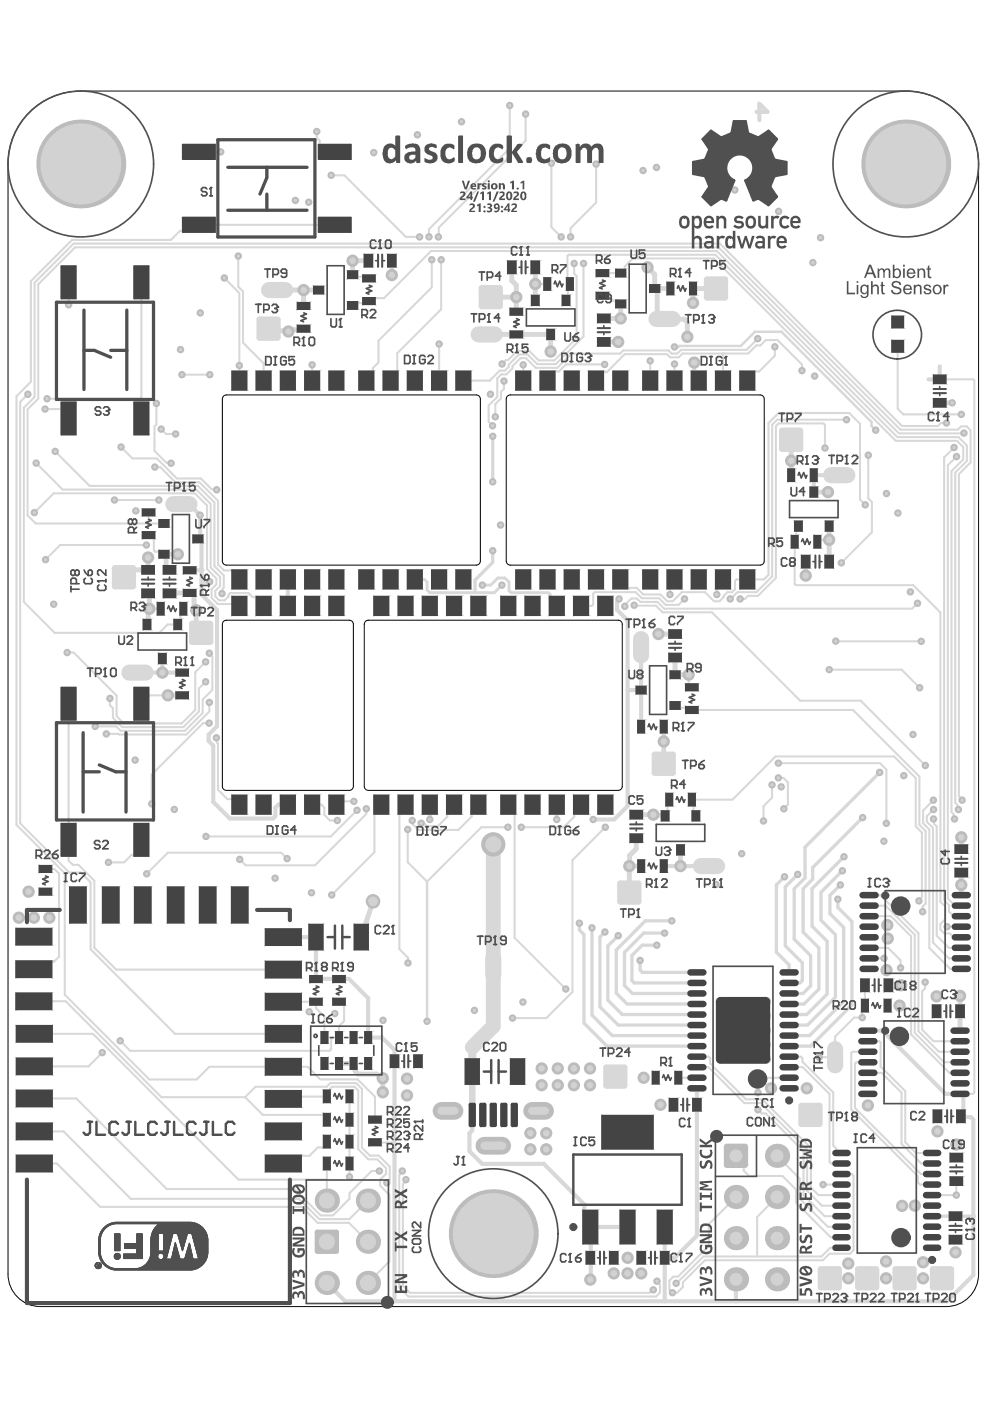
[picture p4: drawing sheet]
<svg xmlns="http://www.w3.org/2000/svg" width="210mm" height="297mm" viewBox="0 0 210 297" stroke-linecap="round" stroke-linejoin="round" font-family="sans-serif">
<path d="M6.2 23.8a15.4 15.4 0 0 1 10.9-4.5h174.9a15.4 15.4 0 0 1 15.5 15.5v235.3a6.9 6.9 0 0 1-6.9 6.9h-192a6.9 6.9 0 0 1-6.9-6.9v-235.3a15.4 15.4 0 0 1 4.5-11zM47.4 84l.6-.3h53a.86 .86 0 0 1 .8 .9v34.4a.86 .86 0 0 1-.8 .8h-53a.86 .86 0 0 1-.9-.8v-34.4zM107.6 84l.6-.3h53a.86 .86 0 0 1 .8 .9v34.4a.86 .86 0 0 1-.8 .8h-53a.86 .86 0 0 1-.9-.8v-34.4zM47.4 131.7l.6-.2h26.1a.86 .86 0 0 1 .8 .9v34.3a.86 .86 0 0 1-.8 .9h-26.1a.86 .86 0 0 1-.9-.9v-34.3zM77.5 131.7l.6-.2h53a.86 .86 0 0 1 .8 .9v34.3a.86 .86 0 0 1-.8 .9h-53a.86 .86 0 0 1-.9-.9v-34.3z" fill="none" stroke="#000" stroke-width=".21"/>
<circle cx="206.4" cy="257.9" r=".35" fill="#d8d8d8"/>
<path d="M199.2 77.7v2.7h-2.3M184.4 218.5h2.7M203.6 231.9h.4l.2 .3M203.7 236.8h2.1l.6 .5" fill="none" stroke="#d8d8d8" stroke-width=".87"/>
<g fill="none" stroke="#d8d8d8" stroke-width=".44">
<path d="M190.3 86.7l1.2 1.2M200.7 89.7h-1.2l-.6 .6M203.2 92.7l1.8 1.8M203.8 90.4h1.2l.8 .8M204.4 91.8l-.1 .1M205.8 98l-2.5 2.5M206.3 80.4l.3 .3M194.5 127.9h.1M194.5 127.9l-1.1 1.1M194.9 145.7l.1 .1M186.6 161.8l1.3 1.4M187.9 174.5v.1"/>
<path d="M189.6 160.4l4.6 4.6M194.2 175.2l1.3 1.3M196.5 174.2l1.3 1.3M197.9 171.6h.1M197.9 173.6l.1 1 .6 .6M201.7 172.2l.5 .4M202.2 173.5l.2 .1M203.3 168.8l.7 .9M184.3 189.8h2.4M184.3 192h3.5M195.5 190.2l-.7 .8M195.6 192.2v1.1"/>
<path d="M199.4 191.2l1 1M200.2 190.9l1 1v1.4l.6 .6M200.4 194.9l-1 1v1.2l.8 .8h1.2l.8 .8M201 190.5l1.4 1.5M201.8 193.9h.1M183.4 208.9v4.3l-.6 .6M184.3 203.2h3.1M190.9 203.6v1.6M184 220.8h2.4l.3 .2M184.4 227.5h2.5M206.6 231.6l-.3 .3h-2.3M194.6 250.7l.5 .5"/>
<path d="M202.8 250.4v3h-5.2"/>
</g>
<path d="M199.2 85.4h2.7M203.6 211.1v3.3" fill="none" stroke="#d8d8d8" stroke-width="1"/>
<path d="M197.6 257.9h5" fill="none" stroke="#d8d8d8" stroke-width=".7"/>
<circle cx="186.5" cy="163.8" r=".35" fill="#d8d8d8"/>
<path d="M182.3 105.9l1.2 1.1M184.1 105.7l.8 .7M175.9 246.3l.3 .4h2.2M177.3 243.5v.5l.5 .5h.6M178.4 248.9h2.2l.4 .4M175.5 260.1h2.9M176 264.6h1.9M176.1 262.3h2.3M181 265.1l-.8 .7h-4.3" fill="none" stroke="#d8d8d8" stroke-width=".44"/>
<path d="M184.8 90.3l.9 .9" fill="none" stroke="#d8d8d8" stroke-width=".52"/>
<circle cx="177.1" cy="224.2" r=".22" fill="#d8d8d8"/>
<path d="M181.1 215.8l-4 4M180.7 223l-.2 .2M181.5 225.2l-.2 .3" fill="none" stroke="#d8d8d8" stroke-width=".44"/>
<path d="M176 189.8v3.9M177.6 190.6v1.8" fill="none" stroke="#d8d8d8" stroke-width=".7"/>
<circle cx="178.2" cy="187.6" r=".35" fill="#d8d8d8"/>
<path d="M178.2 187.6l-2.2 2.2" fill="none" stroke="#d8d8d8" stroke-width=".7"/>
<circle cx="178.6" cy="184.6" r=".35" fill="#d8d8d8"/>
<path d="M177.2 135.9v.1M169.8 224l.3 .3v.8M173.7 224l.2 .2M168.8 252.2v2.8M171.1 252.5l3.2 3.1M171.9 251.8l1.6 1.6" fill="none" stroke="#d8d8d8" stroke-width=".44"/>
<path d="M175.8 111.5v3" fill="none" stroke="#d8d8d8" stroke-width="1"/>
<path d="M172.2 188.4h.1M172.3 183.9v2.5M171.9 209l-1.6 1.6M173.6 209.7l-3.1 3.2" fill="none" stroke="#d8d8d8" stroke-width=".7"/>
<circle cx="169.1" cy="185.4" r=".35" fill="#d8d8d8"/>
<path d="M170.8 119.1v2.9" fill="none" stroke="#d8d8d8" stroke-width="1"/>
<path d="M170 77.3v1.3M169.3 111.5l-.5 .5v2.5l-.3 .4M173.7 114.5l-.4 .4M168.5 123.8l.2 .3M162.4 228.5h4.9" fill="none" stroke="#d8d8d8" stroke-width=".44"/>
<path d="M164.6 201.9l2.7 2.7v1.6" fill="none" stroke="#d8d8d8" stroke-width=".7"/>
<circle cx="166.3" cy="185.9" r=".35" fill="#d8d8d8"/>
<g fill="none" stroke="#d8d8d8" stroke-width=".44">
<path d="M160.4 73.2l-1.8 1.8M160.7 71.8l-2.4 2.4M160.9 78.8h-1l-1.5 1.5v.4M162.4 72.1h2.5M165.1 89.8l-.6 .6M149.5 125.6l1.9 1.9h1.2l.8-.9v-.2M155.8 124.9l-.6 .7M156.2 122.8l-.4 .4M160.4 125.6h-4.1l-1.5 1.4M160.7 126.3h-2.1l-.6 .7h-1.1M162.9 121.9l-.9 .9M163.7 169.1l-1.8 1.8"/>
<path d="M165 164.9h1.1l1 1M167.1 170.6l-.9 .9M147.8 224h2.5l.3 .3v1.2M147.8 226.3h2.4M160.7 230.2v1.5M156 245.1l1.7 1.6v1.5l1.1 1.1"/>
</g>
<path d="M160.1 70.3l-3 3" fill="none" stroke="#d8d8d8" stroke-width=".52"/>
<path d="M147.8 230.7v3.5" fill="none" stroke="#d8d8d8" stroke-width=".87"/>
<circle cx="153.3" cy="75" r=".22" fill="#d8d8d8"/>
<path d="M144.5 125.6l-1.9 1.9h-1.1M143.1 149.6l.5 .5h2.6l.5 .4M141.9 169.5l-.4 .4v2.6M141.9 271.5v1.9l.7 .7h1l1.2-1.2v-1M142.8 270.7h1M143.4 272.1h.1" fill="none" stroke="#d8d8d8" stroke-width=".44"/>
<path d="M140.7 183.6h3.6M140.9 266.7h2.2" fill="none" stroke="#d8d8d8" stroke-width=".87"/>
<path d="M142.4 195.2h.1" fill="none" stroke="#d8d8d8" stroke-width=".7"/>
<path d="M143.1 139.4v3.7h2.9" fill="none" stroke="#d8d8d8" stroke-width="1"/>
<circle cx="145.1" cy="127" r=".22" fill="#d8d8d8"/>
<g fill="none" stroke="#d8d8d8" stroke-width=".44">
<path d="M116.9 48.1l2.1 2.1M120.3 59.7l.5 .5-.4 .5M121 48.4v1.8M121.7 55.9v2.1l.6 .5M132.5 56.5v.7l-.8 .7h-4M107.7 76.4h-.4l-.8 .8M107.9 77.3v.5l-.9 .8h-1.1M109.7 74.4h2.5M110 75.1h1.8M110.9 77.4v3.3M111.5 75.9h-1.2l-1.6 1.7v.5l-1.3 1.3h-1.1M113.5 60.2h2.5"/>
<path d="M113.6 78h4.6M113.9 77.2h3.9M114.2 76.4h3.3M118.5 78.8h-.9l-1.5 1.5v.4M120.4 63.3l-.4 .4M127.7 62.7l.6 .6h1.3l.4 .4h.9l.7 .7M127.9 78.9h.8M132.1 74.3l-.6 .7M137.9 76.5v4.2M142.1 75.8h1.8M143 77.2v3.5M144.4 74.2l-.8 .8h-1.2l-.7-.7"/>
<path d="M105 85.7v2.7M106.2 83.1v1.4M126.1 125.6l-.3 .3v2.3l-.3 .3h-2.3M131.5 122.8v.4M132.5 128.3v.3M133.9 126.9h1.1l.8 .7h3.6M134.4 128.3l4.7 .1M134.8 125.6l1.3 1.2h3.6M135 124.7l1.4 1.4h3.6M143 121.6l-1 1M145.1 127l-1.2 1.3h-2.8M96.3 170.6l-1.5 1.4"/>
<path d="M101.4 170.6l-1.4 1.4M107.8 170.6l1.3 1.4M123.2 170.6l-1.4 1.4M138.5 273.5h-.2l-.6 .6M139.3 271.6l.6 .8v1.7l-.8 .8"/>
</g>
<path d="M144 73.3l-.2 .3h-.8" fill="none" stroke="#d8d8d8" stroke-width=".52"/>
<path d="M104.5 119.2l-3.8 3.8M122.8 195.7v1.5l1 .9M128.3 197.6l-1.1 1.1M131.1 198.4l-2.2 2.2M135.7 203.6v2.1l.5 .5M136.2 200.4h3.1" fill="none" stroke="#d8d8d8" stroke-width=".7"/>
<path d="M108.5 56.7v2.8l1 1M113.5 56.7v3.5M137.3 56.7l1.5 1.5M109.5 63v3.1M116.8 70.9v3.6M128 72.5h3.1M131.6 64.4v3.1h-3.6" fill="none" stroke="#d8d8d8" stroke-width="1"/>
<path d="M131.3 127v.2l-.5 .4v1.7M100.1 239.7l-.6 .6M99.5 244.1l2.7 2.7M123.9 258.9l1.3 1.3M125.2 260.2l.1 .1M125.2 260.1v.1M125.3 266.6v.2" fill="none" stroke="#d8d8d8" stroke-width=".87"/>
<path d="M107 122.5l.9 .9M107.9 125.2l.5 .5M116.3 125.7l.3 .3v1.1l1.5 1.4v1.2" fill="none" stroke="#d8d8d8" stroke-width=".61"/>
<circle cx="93.5" cy="55.1" r=".22" fill="#d8d8d8"/>
<path d="M86.1 50.2h2.9M91 48.6v1.6M93 48.3l-.1 1.9M87.4 174v.6l1.3 1.4M89.3 174.5l.2 .3h.6l.4 .4M86.5 203v1.2M80.6 251.4l2 1.9M85.3 248.3v.2M86.1 250.4l-.7 .7M85.4 272.6l1.5 1.5" fill="none" stroke="#d8d8d8" stroke-width=".44"/>
<path d="M88 122.8h2l.6 .6M90.6 125.1l.5 .6" fill="none" stroke="#d8d8d8" stroke-width=".61"/>
<path d="M83.6 275.8v.1" fill="none" stroke="#d8d8d8" stroke-width=".87"/>
<circle cx="78" cy="254.5" r=".22" fill="#d8d8d8"/>
<g fill="none" stroke="#d8d8d8" stroke-width=".44">
<path d="M77.9 58.7l.3 .3M80.3 76.9l-1.3 1.2v1.2M81.4 63.2h-2.6l-1 1.1M84.2 79.3l-1.4 1.4M80.8 170.6l-1.4 1.5M71.9 212.4h.4l.6 .6M72.9 216.5l-1 1.1v2.4M74.1 237.4v4.6M75.2 230.4l.7 .8M75.5 229.6l1.2 1.3M74.1 253v1.2M74.1 246.7v2.8"/>
<path d="M78.1 245.8h1.9l1.9 1.9v1.2M78.4 245h1.9l2.3 2.4M78.8 248.3h1.6M79.5 242.2h4.1"/>
</g>
<path d="M71.9 207.5h2.1M78.1 220h2.9M83.6 222.6v2.4" fill="none" stroke="#d8d8d8" stroke-width=".87"/>
<path d="M83.1 55.3v3M71.9 225.5h3.1l.3 .3v1.3l.6 .6" fill="none" stroke="#d8d8d8" stroke-width="1"/>
<path d="M71.9 207.5h.1" fill="none" stroke="#d8d8d8" stroke-width=".7"/>
<circle cx="75.7" cy="171.8" r=".22" fill="#d8d8d8"/>
<g fill="none" stroke="#d8d8d8" stroke-width=".44">
<path d="M67.2 27.9v1.3l.6 .6v.9l1.5 1.5M74.8 58.2l.4 .5M66.2 77.4v3.3M75.2 64.3l-.4 .5M66.2 170.6h2l.6 .6v1.6M75 169.9h-3l-.7 .7M59.6 180.8l1.3 1.2M67 212.4v1.3M68.8 215.5v4.5M60.6 232.5l-.5 .5M68.7 236.4l.6 .6v.4M69.9 230.9v.9l-.7 .7"/>
<path d="M70.1 229.6l-.8 .8M70.2 222.5l-.3 .3M61.7 245.1l-1.6 1.6M68.7 243.3h-1.3l-1.8 1.8M69.3 242v.6"/>
</g>
<path d="M74.8 55.3v2.9M64.4 69.7l-.3 .2" fill="none" stroke="#d8d8d8" stroke-width="1"/>
<path d="M67 207.5v.1" fill="none" stroke="#d8d8d8" stroke-width=".7"/>
<path d="M61 170.6h-2l-.6 .6" fill="none" stroke="#d8d8d8" stroke-width=".87"/>
<circle cx="61" cy="128.5" r=".44" fill="#d8d8d8"/>
<path d="M61.4 69.9l-.2 .2h-3.8M31.4 131.8l-.4 .4M31.7 125.8v3.3M40.8 125.7l.3 .4v2.4l.5 .5" fill="none" stroke="#d8d8d8" stroke-width="1"/>
<g fill="none" stroke="#d8d8d8" stroke-width=".44">
<path d="M40.9 48.9h-2.7l-2 2M50.7 77.5v3.2M55.9 77v3.7M36.1 98.1l.2 .1M37.2 102.2h5.1M44.9 103.7l1 .1M46.2 119.7l1.3 1.2h1.7M38.3 131.8l-.6 .6M38.9 129.1l-.6 .6M43.9 120.7l2 2v1.2M44.4 138.5l.6 .8M44.7 120.3l2 2"/>
<path d="M44.9 124.9v1.9l1.3 1.3M45.5 120l1.9 2M45.6 125.3v1.1l.9 .9h1.2l.8-.8v-.4l.3-.3M47.4 124.6l-.2 .2-.1 1.1M50.3 128.1l.4 .4M50.7 122.4v.4M52.7 125.8l.8 .8h.9l1.5 1.5v.4M31.5 147.4l-1.5 1.7M42.2 146v4.8M43.1 153.3h1.3M44.4 148.9v2M45 146.3l-2 2v2.9"/>
<path d="M45.9 156.4l.2 .2v.9l.1 .2M30 178.1v1.7M46.2 167.4l2 2M50.8 182.2l1.3 1.3M54.2 230.4l-2.2 2.2"/>
</g>
<path d="M38.5 106.9h1.6M42 114.3h.1M34.4 139.6v3M44.5 123.3h.1M46 154l-1.8 1.8v1.3l1 1" fill="none" stroke="#d8d8d8" stroke-width=".87"/>
<circle cx="31.7" cy="129.1" r=".52" fill="#d8d8d8"/>
<g fill="none" stroke="#d8d8d8" stroke-width=".44">
<path d="M9.6 86.7h3.8l1.1 1.2v.8M30 84.5v4.2M32.8 99h1.2M33.2 90l-.4 .4v5.2M34.2 91l1 1M31.5 111h3.3M31.5 113.4h.5l.6 .7v2.6l.3 .2h1M31.7 129.1h2.4M22.5 155.6h2.6l.2 .1M23.3 148.1v1.4l.6 .7M24.7 154l.9 1M24.7 147.5v4.3"/>
<path d="M9.6 184.2h1.9l1 1M15.4 183.4h1.2l3.4 3.3M28.5 181.3h-.6l-1.6 1.5h-3.3M7.2 212.3h.1M12.5 202.8l-1 1.1h-2.7"/>
</g>
<path d="M31.4 118.2v2.6M27.8 120.8l-1.5 1.6M31.7 129.1l-.3 .2" fill="none" stroke="#d8d8d8" stroke-width="1"/>
<circle cx="7.3" cy="108.7" r=".22" fill="#d8d8d8"/>
<g fill="none" stroke="#d8d8d8" stroke-width=".44">
<path d="M111.4 24.2v5.6M116.9 34.6v13.5M93.5 55.1v10.5M120.6 54l-.3 .3v5.4M122.3 58.5v13.2M123.7 55.9v15.4M80.3 72.2v4.7M109.7 74.4l-2 2M110 75.1l-2.1 2.2M120.4 60.7v2.6M141.4 75.1l.7 .7M144.7 75l-.8 .8"/>
<path d="M164.3 73.5v1.9M5.9 83.6l-1.6 1.6M7.3 84.2l-2.2 2.3M103.6 86v3.4l.8 .9M106.9 80.8v1.7l-.7 .6M164.8 89l-1.1 1M165.1 87.6l-2.2 2.1M182.3 89.9v16M184.1 96.5v9.2M202.3 94.9l-2.1 2.1M204.2 94.8v2.6M205 94.5v3.2"/>
<path d="M205.8 91.2v6.8M168.5 114.9v8.9M131.5 123.2l1.5 1.5M142 122.6v3.5M153.3 122.8l-1.3 1.4v1.9M155.8 123.2v1.7M146 143.1v1.9l.7 .7M191.2 142l3.7 3.7M79.4 172.1v8.6M86.4 175.8v7l4.1 4.1M94.8 172v1.2l-2 2M100 172v1.2"/>
<path d="M121.8 172v1.2M141.5 172.5l-.5 .5M161.9 170.9v3.2M163.7 166.4v2.7M167.1 165.9v4.7M187.9 163.2v11.3M194.2 165v10.2M194.9 164.7v10.2M195.5 176.5v13.7M195.7 171.8v2.7M197.9 171.6l-1.4 1.4v1.2M202.2 172.6v.9"/>
<path d="M197.8 199.8l3.4 3.4M198.6 198.4l2.6 2.6M200.4 192.2v2.7M201.8 193.9l.4 .4M72.9 213v3.5M177.1 219.8v4.4M182.8 213.8v2M184.3 201h4M197 201l4.5 4.4M74.1 232.4v5M75.9 231.2v12.4M76.7 230.9v12.4"/>
<path d="M79.5 232.5v4.9M161.5 236.1h.9M176.7 231.6v11.3l.6 .6M180.5 223.2v12M181.3 225.5v9.4M186.7 221v5.1M191.1 231.7v10.8M191.9 231.3v10.9l2.3 2.3M69.3 250.1v4.4M81.9 248.9l-1.3 1.2v1.3M82.6 253.3v14.1l-4.6 4.6M82.6 247.4v2.7l-.6 .7"/>
<path d="M85.4 251.1v21.5M86.1 250.1v.3M150.3 259.5v4.6M160.5 258v8.4M169.6 249.9v4.2M170.4 253.4l4.4 4.5M181 249.3v15.8M194.6 249.4v1.3M142.8 270.7l-.9 .8"/>
</g>
<g fill="none" stroke="#d8d8d8" stroke-width=".87">
<path d="M172.5 100.7v3.6M135.9 137.2v16.9M118.1 170.6v3.1M81 220l2.6 2.6M100.1 236.4v3.3M204.2 232.2v4l-.5 .5M99.5 240.3v3.8M123.9 255.4v3.5M206.4 257.9v12.5M125.3 260.3v6.3M125.3 266.8l-.1 4.5M140.9 260.2v6.5"/>
<path d="M156 271.2h.1"/>
</g>
<g fill="none" stroke="#d8d8d8" stroke-width="1">
<path d="M138.8 58.2v3h.5M109.5 60.5v2.5M113.5 60.2v3.5M138.9 61.2l.4 .4v5.5M145.1 67.7l.6 .6v3.1M175.8 114.5v4.6M134.9 177.7v2.3M134.9 172.7h3.6l.1 .2M140.9 172.9l.1 .1M203.8 177.5v2.5M144.3 180.2v3.4M203.8 185.3v4.5"/>
<path d="M79.9 227.7l.8 .9h.5v3"/>
</g>
<path d="M184.8 89.5v.8" fill="none" stroke="#d8d8d8" stroke-width=".52"/>
<g fill="none" stroke="#d8d8d8" stroke-width=".7">
<path d="M104.5 92.5v9.7M104.5 116.8v2.4M100.7 123v2.6M170.7 179.6v6.5M123.8 198.1v18.8M125.5 196.7v18.5M127.2 198.7v14.8l3.9 3.8M166.3 185.9l-1.7 1.7M170.3 197.6l3.3 3.4v8.7M172.3 186.4l-2 2M176 193.7l2.9 2.9v15.7M177.1 198.2v13.2"/>
<path d="M177.6 192.4l3 3v17.7M128.9 200.6v11.4l3 3.1M130.7 201.4v9.2M132.4 201.9v7M136.2 200.4l-2.2 2.2v5.3l.5 .5M170.1 204.1v3.8l-.5 .5M171.9 202.6v6.4"/>
</g>
<path d="M90.6 123.4v1.7M102.3 124.1h1.7M107.9 123.4v1.8" fill="none" stroke="#d8d8d8" stroke-width=".61"/>
<path d="M100.1 227.2v9.2" fill="none" stroke="#d8d8d8" stroke-width="1.4"/>
<path d="M100.1 222v5.2" fill="none" stroke="#d8d8d8" stroke-width="1.7"/>
<circle cx="69.3" cy="250.1" r=".22" fill="#d8d8d8"/>
<g fill="none" stroke="#d8d8d8" stroke-width=".44">
<path d="M108.1 22.4v9M6.5 59.6v21.3l-3 3.1v90.9M7.3 59.9v24.3M14.5 59.9v4.7M30 59.9v24.6M42.2 47.7l-1.3 1.2M50.5 54.3v6.5l1 1v10.9l4.4 4.3M8.1 60.3v24.2M50.7 62.1v15.4M84.2 74.9v4.4M93.1 72.9v7.8M132.5 75.1l-3.8 3.8"/>
<path d="M153.3 75v5.7M190.3 73.4v13.3M4.3 85.2v89.4M5.1 86.5v41.1M5.8 86.8v22.5l1.8 1.7M25.7 94.8l2.4 2.4M32.8 95.6l2.4 2.5M33.2 85.5v4.5M162.9 89.7v32.2M163.7 90v32.2M164.5 90.4v32.1M200.2 97v93.9"/>
<path d="M201 98.7v91.8M201.7 99.9v72.3M206.6 80.7v150.9M12.7 115.6l-3 3.1M31.5 108.6v2.4M33.9 116.9l.6 .6h.3M43.9 107.2v13.5M44.7 106.8v13.5M45.5 106.5v13.5M46.2 106.2v13.5M184.9 106.4v6.4M202.5 100.2v70l.5 .5v.7l.2 .2"/>
<path d="M203.3 100.5v68.3M38.3 129.7v2.1M45 139.3v7M45.9 123.9l-1 1M46.7 122.3v1.9l-1.1 1.1M47.4 122v2.6M199.4 129.9v61.3M14.5 149.2v33.3M23.9 150.2v2l2 2M24.7 151.8l1.6 1.6M41.4 142.5v8l-2.9 2.9M42.2 150.8l-3.3 3.4"/>
<path d="M46.2 157.7v9.7M32.2 164.2v6.2M68.8 172.8l1.2 1.2M109.1 172v26.8M194.9 174.9l1.4 1.3v15.4l-.7 .6M195.7 174.5l1.3 1.4v25.1M197.8 175.5v24.3M197.9 169.7l-2.2 2.1M198.6 175.2v23.2M12.5 185.2v17.6M13.7 185.1v25.8M17.1 185l2.1 2.1v14.2"/>
<path d="M20 186.7v14.2M121.4 182.4v27.9M193.2 198.5v20.8M194 198.2v20.8M194.7 197.9v20.8M200.8 196.5h3M202.2 198.7h1.6M202.4 192h1.4M67 213.7l1.8 1.8M196.2 209.5l-.7 .7v8.1l2.4 2.5h6.1M201.2 203.2h2.6M201.5 205.4h2.3"/>
<path d="M25.5 220.7l2.1 2.1M52 232.6l3.7 3.8M65.2 226.2l2.7 2.6M70.2 220.2v2.3M175.9 232v14.3M199.1 223h4.9M200.2 225.2h3.8M201.3 227.5h2.3M64 255.9l3.3 3.4M69.3 242.6l-.6 .7M69.3 246.7v3.4M74.1 242v4.7"/>
<path d="M170.4 244.1v9.3M171.1 243.7v8.8M171.9 243.4v8.4M191.1 242.5l4.2 4.2h2.3M194.2 244.5h3.4M195.1 251.2h2.5M195.3 248.9h2.3"/>
</g>
<path d="M46 129.3v24.7M61 122.8v5.7M45.2 158.1v11.9l3.5 3.5M58.4 171.2v1.9l-.5 .4M67 198.7v8.8M78.1 211.6v8.4M83.6 225.1v50.7M147.8 234.2v27.8M200.5 231.9h3.1M206.4 237.3v20.6M140.9 266.7v9.2M156 271.2v4.7" fill="none" stroke="#d8d8d8" stroke-width=".87"/>
<path d="M67.6 61.5h-3.2v3.4M34.8 117.5h.2M31.4 129.3v2.5M41.6 129v4.1M203.6 214.4v4.1" fill="none" stroke="#d8d8d8" stroke-width="1"/>
<path d="M164.6 187.6v14.3M166.5 188v12.5M170.3 188.4v9.2M172.2 188.4v8M174.1 189.2v5.9M202.6 257.9h3.8" fill="none" stroke="#d8d8d8" stroke-width=".7"/>
<path d="M90.5 186.9v29.6" fill="none" stroke="#d8d8d8" stroke-width=".52"/>
<circle cx="202.8" cy="96.8" r=".22" fill="#d8d8d8"/>
<g fill="none" stroke="#d8d8d8" stroke-width=".44">
<path d="M69.3 32.2h1.7M70.2 37.2h2.8M75.2 58.7h2.7M91.5 55.1v5.8M151.3 54.8h-17.1l-1.7 1.7M75.2 64.3h2.6M79 79.3l-1.3 1.4M105.9 78.6l-2.1 2.1M106.3 79.4l-.9 .8M111.5 75.9l2.1 2.1M127.9 78.9l-1.5 1.5v.3M128.2 77.3h-8.2l-1.5 1.5"/>
<path d="M132.1 74.3h9.6M132.5 75.1h8.9M144.7 75h8.6M162.4 72.1l-1.2 1.1h-.8M105.4 84.1l-1.8 1.9M106.2 84.5l-1.2 1.2M164.8 89h14.7M165.1 87.6h15M165.1 89.8h9.5l.3 .3v4.9M189.9 93.5h13l1.3 1.3M190.3 92.7h12.9M190.6 91.9h13.7"/>
<path d="M191.2 90.3h7.7M191.5 87.9h12.3M199.2 80.4h7.1M202.8 96.8l-1.8 1.9M203.8 90.4l-.7 .7h-12.2M204.2 97.4l-2.5 2.5M205 97.7l-2.5 2.5M173.7 114.5h2.1M37.7 132.4h-2.2l-1.7 1.8M48.8 125.8h3.9M49.2 120.9l1.5 1.5M133 124.7h2"/>
<path d="M133.9 126.9l-1.4 1.4M139.1 128.4l1.4 1.4h10.5M139.4 127.6l1.4 1.4M139.7 126.8l1.4 1.5M140 126.1l1.5 1.4M144.5 125.6h5M155.2 125.6h-1l-.8 .8M20.2 154h4.5M25.3 155.7h14.2M25.6 155h13.6M25.9 154.2h13M26.3 153.4h12.2"/>
<path d="M31.5 147.4h4.1M43.6 140.3l-2.2 2.2M169.6 148.6h12.9M48.2 169.4h2.5M70 174h1.5M77.7 171.5v1.1M86 170.6l-1.3 1.3M88.7 176h8.5M90.5 175.2h2.3M110.5 175.4h9M155.3 169.5h-8.6l.4 .4v2.6M35.6 180.8l-4.5 4.5"/>
<path d="M52.1 183.5h14.7M60.1 212.4h6.9M71.9 220h-1.4l-.3 .2M108.7 215.9h7.1M181.1 215.8h1.7M21.7 223.2l-2.9 2.9M54.2 230.4h15.1M55.7 236.4h13M60.1 226.2h5.1M60.6 232.5h8.6M70.4 230.4l-.5 .5M143.8 228.5h4"/>
<path d="M158.2 233.1h3.4M167.3 224h2.5M167.3 226.3h2.9M173.9 224.2h3.2M180.7 223h3.3M181.5 225.2h2.5M61.7 245.1h3.9M68 257.7h2.6M75.9 243.6l2.2 2.2M76.7 243.3l1.7 1.7M85.3 248.5l-.7 .6M158.8 249.3h7.1"/>
<path d="M173.5 253.4h4.9M174.3 255.6h4.1M174.5 251.2h3.9M174.8 257.9h3.6M84.6 273l2 1.9M175.9 265.8l-1.4 1.4M176 264.6l-1.8 1.8h-13.7"/>
</g>
<path d="M136.5 197.8h4.4M136.8 195.2h5.6M172.2 196.4l3.2 3.2M174.1 195.1l3 3.1M130.7 210.6l2.3 2.3h14.8M131.1 217.3h16.7M132.4 208.9l1.7 1.7h13.7M136.2 206.2h11.6M167.3 217.3h3.9M167.3 219.6h4.3M167.3 210.6h3M167.3 212.9h3.2" fill="none" stroke="#d8d8d8" stroke-width=".7"/>
<g fill="none" stroke="#d8d8d8" stroke-width="1">
<path d="M74.8 55.3h3.3M56.9 69.7l.5 .4M61.4 69.9h2.7M103.2 70.9h13.6M104.1 63h5.4M139.3 67.1l.7 .6h5.1M167.7 97.7v3M172.5 104.3h3.1M27.8 120.8h3.6M35.2 120.3l.5 .5h.2M40.8 125.7l-4.9 .1M41.6 133.1l1.1 1.1"/>
<path d="M139.6 134.4h3.5M35.6 147.4h3M140.7 154.1v3.1M77.6 195.5v2.2l-1 1M133.5 181.4l-.1 2.2h2.5M75.9 227.7h4"/>
</g>
<path d="M147.2 76.9v2.8l.9 1M172.5 100.7h5.4M40.2 120.9h2.5v2.4M29.1 142.6h9.5M133.1 146.3h2.8M60.1 198.7h6.9M144.3 183.6h6M67 207.5h4.9M69.3 272l3.9 3.9M133 260.1v.1M140.9 275.9h15.1" fill="none" stroke="#d8d8d8" stroke-width=".87"/>
<path d="M144 73.3h13.1M160.1 70.3h5.6" fill="none" stroke="#d8d8d8" stroke-width=".52"/>
<path d="M105.5 122.5h1.5M108.4 125.7h7.9" fill="none" stroke="#d8d8d8" stroke-width=".61"/>
<circle cx="42.7" cy="120.9" r=".44" fill="#d8d8d8"/>
<g fill="none" stroke="#d8d8d8" stroke-width=".87">
<path d="M160.4 23.7h2.3l-1.7-1.7v3.5M40.1 106.9l2.4 2.4v4.4l-.5 .6M42.2 114.3l.5 .5v6.1M44.5 123.3h-1.8v2.7l3.3 3.3M130.8 129.3l2.3 2.2v14.8M133.1 146.3v24.6l-2.9 2.8h-4.4M48.7 173.5h9.2M91.1 170.6v3.1M74 207.5l4.1 4.1M187.1 218.5l13.4 13.4M102.2 246.8h13.1l8.6 8.6M73.2 275.9h67.7"/>
<path d="M125.2 260.1h7.8M147.8 262l-4.7 4.7M206.4 270.4l-5.6 5.5h-44.8"/>
</g>
<g fill="none" stroke="#d8d8d8" stroke-width=".44">
<path d="M42.2 32.2h4.6M73 37.2l13.1 13M108.1 31.4l-17.1 17.2M111.4 29.8l-18.4 18.5M126.4 34.8v8.1l-5.4 5.5M7.3 59.9l8.3-8.2h137l38.6 38.6M36.2 50.9h-20.9l-8.8 8.7M42.2 47.7h28.8M47.6 58.9l3.1 3.2M120.6 54h31.1l38.6 38.7M151.3 54.8l38.6 38.7M8.1 60.3l7.8-7.9h136.4l38.6 38.7"/>
<path d="M38.6 79.4h5.9M81.4 63.2l10-10h60.6l38.6 38.7M91.5 60.9l-11.2 11.3M93.5 65.6l-9.3 9.3M111.8 75.1l2.1 2.1M112.2 74.4l2 2M122.3 71.7l-4.8 4.7M123.7 71.3l-5.9 5.9M131.5 75h-10.3l-3 3M144.4 74.2h13.9M153.3 75h5.3M164.3 75.4l-3.4 3.4"/>
<path d="M164.9 72.1l5.1 5.2M7.7 98.2l5.6 5.6h28.3l3.1 3M8.1 84.5l-2.3 2.3M10 84.5h20M11.7 95.7l7.3 7.3h23l3.5 3.5M28.1 97.2h5.1l4.3 4.3h5.1l2.3 2.2M34 99l3.2 3.2M35.2 92h2M35.2 98.1h.9M98.2 80.7h5.6M105.4 80.2v3.9M180.1 87.6l2.2 2.3"/>
<path d="M7.6 111h23.9M12.7 115.6h18.3M24.3 106h9.4M42.3 102.2l3.9 4M43.9 107.2l-2.6-2.6h-29.9l-4.1 4.1M184.9 112.8l-6.5 6.5M5.1 127.6l6.5 6.6h22.2M14.2 138.4h1.4l9.1 9.1M46.2 128.1h4.1M126.1 125.6h8.7M140.8 129h52.6M151 129.8l18.6 18.8"/>
<path d="M156.2 122.8h5.8M163.7 122.2l-3.3 3.4M164.5 122.5l-3.8 3.8M168.7 124.1h24.9l5.8 5.8M177.2 136h18.1M43 151.2l-3.8 3.8M43.1 153.3l-10.9 10.9M43.6 144.5l-1.4 1.5M44.4 150.9l-4.9 4.8M146.7 150.5h34.1l14.1 14.2M175.8 142h15.4M182.5 148.6l13.7 13.7"/>
<path d="M3.5 174.9l10.2 10.2M4.3 174.6l10.4 10.4h2.4M30 179.8l-1.5 1.5M75.7 171.8l-5.6 5.5h-26.4M77.7 172.6l-10.9 10.9M84.7 171.9v29.3l1.8 1.8M100 173.2l-2.8 2.8M107.7 175.4h-5.6l-11.6 11.5M121.8 173.2l-2.3 2.2M128.3 175.4l-6.9 7M147.1 172.5l.4 .5M165 161.8h21.6"/>
<path d="M189.6 160.4h-25.2l-9.1 9.1M14.5 182.5l.9 .9M35.6 180.8h24M79.4 180.7l-9.1 9M109.1 198.8l10.9 10.9M184.3 194.3h4.6l4.3 4.2M186.7 189.8l8 8.1M187.8 192l6.2 6.2M202.2 194.3h1.6M7.2 212.3h6.7l20.3 20.3h17.8M7.3 219.2h12.4l30.9 30.9h18.7M8.8 203.9l-1.6 1.6"/>
<path d="M13.7 210.9l18 18h10l2.7-2.7h15.7M19.2 201.3l17.9 17.9h23M20 200.9l4.6 4.7h35.5M121.4 210.3l-5.6 5.6M188.3 201l2.6 2.6M193.2 219.3l8.1 8.2M194 219l6.2 6.2M194.7 218.7l4.4 4.3M196.2 208.2v1.3M201.2 201h2.6M7.3 239.9h6.2l14.2 14.3h35.7l4.3 4.3h6.4l3.9-4M7.3 232.9h8.9l19.1 19.2h27.1l5.6 5.6"/>
<path d="M7.3 226.1h11.5M27.6 222.8h42.3M67.9 228.8h7.9l3.7 3.7M70.1 229.6h5.4M70.4 230.4h4.8M150.2 226.3l7.6 7.6h3.5l9.8 9.8M150.6 225.5l7.6 7.6M160.7 235.3l.8 .8M161.6 233.1l10.3 10.3M162.4 236.1l8 8M162.4 228.5l-1.7 1.7M170.1 225.1l6.6 6.5"/>
<path d="M170.2 226.3l5.7 5.7M180.5 235.2l14.1 14.2M181.3 234.9l14 14M186.7 226.1l5.2 5.2M186.9 227.5l4.2 4.2M7.3 246.7h4.8l9.1 9.2h42.8M67.3 259.3h6.7l4 4M74.1 254.2l-3.5 3.5M78.8 248.3l-4.7 4.7M84.6 249.1v23.9M156 253.8l-5.7 5.7M164.8 253.8l-4.3 4.2"/>
<path d="M164.8 245.1l4.8 4.8M165.9 249.3l2.9 2.9M168.8 255l7.3 7.3M169.6 254.1l5.9 6M86.6 274.9h52.5M86.9 274.1h50.8M150.3 264.1l-6.5 6.6M160.5 266.4h-11.4l-5.6 5.7M174.5 267.2h-25.1l-4.6 4.7"/>
</g>
<g fill="none" stroke="#d8d8d8" stroke-width=".7">
<path d="M182.9 173.3l-10.6 10.6M186.5 163.8l-15.8 15.8M136.5 197.8l-4.1 4.1M136.8 195.2l-6.1 6.2M169.1 185.4l-2.6 2.6M170.7 186.1l-2.3 2.3v10.7l3.5 3.5M175.4 199.6v11.2l-4.3 4.3h-3.8M178.6 184.6l-4.5 4.6M178.9 181.6l-6.7 6.8M123.8 216.9l4.9 4.9h19.1M125.5 215.2l4.3 4.4h18M131.9 215.1h15.9"/>
<path d="M134.5 208.4h13.3M166.5 200.5l3.6 3.6M167.3 208.4h2.3M177.1 211.4l-5.9 5.9M178.9 212.3l-7.3 7.3M180.6 213.1l-8.7 8.7h-4.6"/>
</g>
<path d="M58.8 61.5h5.6M139.3 61.2h2.8M151.8 61.2h-4.9v3M167.7 93.2v4.5M34.8 117.5h2.9M35 117.5l.2 .2v2.6M140.7 157.2v4.7M134.9 180l-1.4 1.4M138.6 172.9h2.3M79.1 191.1l-1.5 4.4M133.4 183.6v5.6" fill="none" stroke="#d8d8d8" stroke-width="1"/>
<path d="M105.5 122.5l-1.5 1.6M106.4 124.1l-1.6 1.6h-13.7" fill="none" stroke="#d8d8d8" stroke-width=".61"/>
<path d="M165.7 70.3l19.1 19.2" fill="none" stroke="#d8d8d8" stroke-width=".52"/>
<path d="M104.6 179v38.6l-4.5 4.4" fill="none" stroke="#d8d8d8" stroke-width="3.1"/>
<circle cx="31.4" cy="118.2" r="1.31" fill="#bcbcbc"/>
<circle cx="31.4" cy="118.2" r=".69" fill="#d2d2d2"/>
<circle cx="31" cy="115.6" r=".79" fill="#bcbcbc"/>
<circle cx="31" cy="115.6" r=".34" fill="#d2d2d2"/>
<circle cx="86.1" cy="250.1" r=".79" fill="#bcbcbc"/>
<circle cx="86.1" cy="250.1" r=".34" fill="#d2d2d2"/>
<circle cx="85.3" cy="248.3" r=".79" fill="#bcbcbc"/>
<circle cx="85.3" cy="248.3" r=".34" fill="#d2d2d2"/>
<circle cx="9.6" cy="86.7" r=".79" fill="#bcbcbc"/>
<circle cx="9.6" cy="86.7" r=".34" fill="#d2d2d2"/>
<circle cx="67.2" cy="27.9" r=".79" fill="#bcbcbc"/>
<circle cx="67.2" cy="27.9" r=".34" fill="#d2d2d2"/>
<circle cx="23" cy="182.8" r=".79" fill="#bcbcbc"/>
<circle cx="23" cy="182.8" r=".34" fill="#d2d2d2"/>
<circle cx="5.9" cy="83.6" r=".79" fill="#bcbcbc"/>
<circle cx="5.9" cy="83.6" r=".34" fill="#d2d2d2"/>
<circle cx="25.5" cy="220.7" r=".79" fill="#bcbcbc"/>
<circle cx="25.5" cy="220.7" r=".34" fill="#d2d2d2"/>
<circle cx="42.4" cy="109.2" r=".79" fill="#bcbcbc"/>
<circle cx="42.4" cy="109.2" r=".34" fill="#d2d2d2"/>
<circle cx="86.3" cy="232.2" r="1.31" fill="#bcbcbc"/>
<circle cx="86.3" cy="232.2" r=".69" fill="#d2d2d2"/>
<circle cx="86.3" cy="228.7" r="1.31" fill="#bcbcbc"/>
<circle cx="86.3" cy="228.7" r=".69" fill="#d2d2d2"/>
<circle cx="21.7" cy="223.2" r=".79" fill="#bcbcbc"/>
<circle cx="21.7" cy="223.2" r=".34" fill="#d2d2d2"/>
<circle cx="81.2" cy="231.6" r="1.31" fill="#bcbcbc"/>
<circle cx="81.2" cy="231.6" r=".69" fill="#d2d2d2"/>
<circle cx="81.2" cy="228.6" r="1.31" fill="#bcbcbc"/>
<circle cx="81.2" cy="228.6" r=".69" fill="#d2d2d2"/>
<circle cx="86.4" cy="175.8" r=".79" fill="#bcbcbc"/>
<circle cx="86.4" cy="175.8" r=".34" fill="#d2d2d2"/>
<circle cx="201.9" cy="85.4" r=".79" fill="#bcbcbc"/>
<circle cx="201.9" cy="85.4" r=".34" fill="#d2d2d2"/>
<circle cx="203.8" cy="87.9" r=".79" fill="#bcbcbc"/>
<circle cx="203.8" cy="87.9" r=".34" fill="#d2d2d2"/>
<circle cx="79.1" cy="191.1" r="1.55" fill="#bcbcbc"/>
<circle cx="79.1" cy="191.1" r="1.03" fill="#d2d2d2"/>
<circle cx="83.1" cy="58.3" r="1.31" fill="#bcbcbc"/>
<circle cx="83.1" cy="58.3" r=".69" fill="#d2d2d2"/>
<circle cx="131.1" cy="72.5" r="1.31" fill="#bcbcbc"/>
<circle cx="131.1" cy="72.5" r=".69" fill="#d2d2d2"/>
<circle cx="170.8" cy="122" r="1.31" fill="#bcbcbc"/>
<circle cx="170.8" cy="122" r=".69" fill="#d2d2d2"/>
<circle cx="139.6" cy="134.4" r="1.31" fill="#bcbcbc"/>
<circle cx="139.6" cy="134.4" r=".69" fill="#d2d2d2"/>
<circle cx="61.2" cy="70.3" r="1.31" fill="#bcbcbc"/>
<circle cx="61.2" cy="70.3" r=".69" fill="#d2d2d2"/>
<circle cx="109.5" cy="63" r="1.31" fill="#bcbcbc"/>
<circle cx="109.5" cy="63" r=".69" fill="#d2d2d2"/>
<circle cx="200.7" cy="89.7" r=".79" fill="#bcbcbc"/>
<circle cx="200.7" cy="89.7" r=".34" fill="#d2d2d2"/>
<circle cx="204.4" cy="91.8" r=".79" fill="#bcbcbc"/>
<circle cx="204.4" cy="91.8" r=".34" fill="#d2d2d2"/>
<circle cx="202.3" cy="94.9" r=".79" fill="#bcbcbc"/>
<circle cx="202.3" cy="94.9" r=".34" fill="#d2d2d2"/>
<circle cx="202.8" cy="96.8" r=".79" fill="#bcbcbc"/>
<circle cx="202.8" cy="96.8" r=".34" fill="#d2d2d2"/>
<circle cx="35.6" cy="147.4" r="1.31" fill="#bcbcbc"/>
<circle cx="35.6" cy="147.4" r=".69" fill="#d2d2d2"/>
<circle cx="74.8" cy="55.3" r="1.31" fill="#bcbcbc"/>
<circle cx="74.8" cy="55.3" r=".69" fill="#d2d2d2"/>
<circle cx="25.7" cy="94.8" r=".79" fill="#bcbcbc"/>
<circle cx="25.7" cy="94.8" r=".34" fill="#d2d2d2"/>
<circle cx="106.9" cy="80.8" r=".79" fill="#bcbcbc"/>
<circle cx="106.9" cy="80.8" r=".34" fill="#d2d2d2"/>
<circle cx="106.5" cy="77.2" r=".79" fill="#bcbcbc"/>
<circle cx="106.5" cy="77.2" r=".34" fill="#d2d2d2"/>
<circle cx="121.2" cy="81.9" r=".79" fill="#bcbcbc"/>
<circle cx="121.2" cy="81.9" r=".34" fill="#d2d2d2"/>
<circle cx="104" cy="83.6" r=".79" fill="#bcbcbc"/>
<circle cx="104" cy="83.6" r=".34" fill="#d2d2d2"/>
<circle cx="138.5" cy="172.7" r="1.31" fill="#bcbcbc"/>
<circle cx="138.5" cy="172.7" r=".69" fill="#d2d2d2"/>
<circle cx="44.5" cy="79.4" r=".79" fill="#bcbcbc"/>
<circle cx="44.5" cy="79.4" r=".34" fill="#d2d2d2"/>
<circle cx="50.7" cy="77.5" r=".79" fill="#bcbcbc"/>
<circle cx="50.7" cy="77.5" r=".34" fill="#d2d2d2"/>
<circle cx="10" cy="84.5" r=".79" fill="#bcbcbc"/>
<circle cx="10" cy="84.5" r=".34" fill="#d2d2d2"/>
<circle cx="80.4" cy="248.3" r=".79" fill="#bcbcbc"/>
<circle cx="80.4" cy="248.3" r=".34" fill="#d2d2d2"/>
<circle cx="74.1" cy="249.5" r=".79" fill="#bcbcbc"/>
<circle cx="74.1" cy="249.5" r=".34" fill="#d2d2d2"/>
<circle cx="143" cy="121.6" r=".79" fill="#bcbcbc"/>
<circle cx="143" cy="121.6" r=".34" fill="#d2d2d2"/>
<circle cx="175.8" cy="142" r=".79" fill="#bcbcbc"/>
<circle cx="175.8" cy="142" r=".34" fill="#d2d2d2"/>
<circle cx="89" cy="50.2" r=".79" fill="#bcbcbc"/>
<circle cx="89" cy="50.2" r=".34" fill="#d2d2d2"/>
<circle cx="91" cy="50.2" r=".79" fill="#bcbcbc"/>
<circle cx="91" cy="50.2" r=".34" fill="#d2d2d2"/>
<circle cx="92.9" cy="50.2" r=".79" fill="#bcbcbc"/>
<circle cx="92.9" cy="50.2" r=".34" fill="#d2d2d2"/>
<circle cx="119" cy="50.2" r=".79" fill="#bcbcbc"/>
<circle cx="119" cy="50.2" r=".34" fill="#d2d2d2"/>
<circle cx="121" cy="50.2" r=".79" fill="#bcbcbc"/>
<circle cx="121" cy="50.2" r=".34" fill="#d2d2d2"/>
<circle cx="145.7" cy="71.4" r="1.31" fill="#bcbcbc"/>
<circle cx="145.7" cy="71.4" r=".69" fill="#d2d2d2"/>
<circle cx="146.9" cy="64.2" r="1.31" fill="#bcbcbc"/>
<circle cx="146.9" cy="64.2" r=".69" fill="#d2d2d2"/>
<circle cx="182.8" cy="215.8" r=".79" fill="#bcbcbc"/>
<circle cx="182.8" cy="215.8" r=".34" fill="#d2d2d2"/>
<circle cx="173.7" cy="224.2" r=".79" fill="#bcbcbc"/>
<circle cx="173.7" cy="224.2" r=".34" fill="#d2d2d2"/>
<circle cx="143" cy="73.6" r=".79" fill="#bcbcbc"/>
<circle cx="143" cy="73.6" r=".34" fill="#d2d2d2"/>
<circle cx="123.7" cy="55.9" r=".79" fill="#bcbcbc"/>
<circle cx="123.7" cy="55.9" r=".34" fill="#d2d2d2"/>
<circle cx="121.7" cy="55.9" r=".79" fill="#bcbcbc"/>
<circle cx="121.7" cy="55.9" r=".34" fill="#d2d2d2"/>
<circle cx="14.2" cy="138.4" r=".79" fill="#bcbcbc"/>
<circle cx="14.2" cy="138.4" r=".34" fill="#d2d2d2"/>
<circle cx="64.4" cy="61.5" r="1.31" fill="#bcbcbc"/>
<circle cx="64.4" cy="61.5" r=".69" fill="#d2d2d2"/>
<circle cx="175.6" cy="104.3" r="1.31" fill="#bcbcbc"/>
<circle cx="175.6" cy="104.3" r=".69" fill="#d2d2d2"/>
<circle cx="188" cy="104.6" r=".79" fill="#bcbcbc"/>
<circle cx="188" cy="104.6" r=".34" fill="#d2d2d2"/>
<circle cx="174" cy="50.4" r=".79" fill="#bcbcbc"/>
<circle cx="174" cy="50.4" r=".34" fill="#d2d2d2"/>
<circle cx="197.9" cy="171.6" r=".79" fill="#bcbcbc"/>
<circle cx="197.9" cy="171.6" r=".34" fill="#d2d2d2"/>
<circle cx="202.4" cy="173.6" r=".79" fill="#bcbcbc"/>
<circle cx="202.4" cy="173.6" r=".34" fill="#d2d2d2"/>
<circle cx="194.8" cy="191" r=".79" fill="#bcbcbc"/>
<circle cx="194.8" cy="191" r=".34" fill="#d2d2d2"/>
<circle cx="195.6" cy="193.3" r=".79" fill="#bcbcbc"/>
<circle cx="195.6" cy="193.3" r=".34" fill="#d2d2d2"/>
<circle cx="204" cy="169.7" r=".79" fill="#bcbcbc"/>
<circle cx="204" cy="169.7" r=".34" fill="#d2d2d2"/>
<circle cx="197.9" cy="169.7" r=".79" fill="#bcbcbc"/>
<circle cx="197.9" cy="169.7" r=".34" fill="#d2d2d2"/>
<circle cx="37.7" cy="117.5" r="1.31" fill="#bcbcbc"/>
<circle cx="37.7" cy="117.5" r=".69" fill="#d2d2d2"/>
<circle cx="196.2" cy="162.3" r=".79" fill="#bcbcbc"/>
<circle cx="196.2" cy="162.3" r=".34" fill="#d2d2d2"/>
<circle cx="177.2" cy="135.9" r=".79" fill="#bcbcbc"/>
<circle cx="177.2" cy="135.9" r=".34" fill="#d2d2d2"/>
<circle cx="137.3" cy="56.7" r="1.31" fill="#bcbcbc"/>
<circle cx="137.3" cy="56.7" r=".69" fill="#d2d2d2"/>
<circle cx="187.9" cy="271" r="1.31" fill="#bcbcbc"/>
<circle cx="187.9" cy="271" r=".69" fill="#d2d2d2"/>
<circle cx="195.7" cy="271" r="1.31" fill="#bcbcbc"/>
<circle cx="195.7" cy="271" r=".69" fill="#d2d2d2"/>
<circle cx="179.9" cy="271" r="1.31" fill="#bcbcbc"/>
<circle cx="179.9" cy="271" r=".69" fill="#d2d2d2"/>
<circle cx="179.9" cy="267.9" r="1.31" fill="#bcbcbc"/>
<circle cx="179.9" cy="267.9" r=".69" fill="#d2d2d2"/>
<circle cx="187.9" cy="267.4" r="1.31" fill="#bcbcbc"/>
<circle cx="187.9" cy="267.4" r=".69" fill="#d2d2d2"/>
<circle cx="195.7" cy="267.6" r="1.31" fill="#bcbcbc"/>
<circle cx="195.7" cy="267.6" r=".69" fill="#d2d2d2"/>
<circle cx="133.4" cy="183.6" r="1.31" fill="#bcbcbc"/>
<circle cx="133.4" cy="183.6" r=".69" fill="#d2d2d2"/>
<circle cx="41.6" cy="129.4" r="1.31" fill="#bcbcbc"/>
<circle cx="41.6" cy="129.4" r=".69" fill="#d2d2d2"/>
<circle cx="140.7" cy="157.2" r="1.31" fill="#bcbcbc"/>
<circle cx="140.7" cy="157.2" r=".69" fill="#d2d2d2"/>
<circle cx="167.7" cy="97.7" r="1.31" fill="#bcbcbc"/>
<circle cx="167.7" cy="97.7" r=".69" fill="#d2d2d2"/>
<circle cx="91.5" cy="55.1" r=".79" fill="#bcbcbc"/>
<circle cx="91.5" cy="55.1" r=".34" fill="#d2d2d2"/>
<circle cx="93.5" cy="55.1" r=".79" fill="#bcbcbc"/>
<circle cx="93.5" cy="55.1" r=".34" fill="#d2d2d2"/>
<circle cx="122.8" cy="195.7" r=".79" fill="#bcbcbc"/>
<circle cx="122.8" cy="195.7" r=".34" fill="#d2d2d2"/>
<circle cx="70.3" cy="189.7" r=".79" fill="#bcbcbc"/>
<circle cx="70.3" cy="189.7" r=".34" fill="#d2d2d2"/>
<circle cx="160.7" cy="71.8" r=".79" fill="#bcbcbc"/>
<circle cx="160.7" cy="71.8" r=".34" fill="#d2d2d2"/>
<circle cx="174.9" cy="95" r=".79" fill="#bcbcbc"/>
<circle cx="174.9" cy="95" r=".34" fill="#d2d2d2"/>
<circle cx="165.6" cy="166.8" r=".79" fill="#bcbcbc"/>
<circle cx="165.6" cy="166.8" r=".34" fill="#d2d2d2"/>
<circle cx="32.8" cy="99" r=".79" fill="#bcbcbc"/>
<circle cx="32.8" cy="99" r=".34" fill="#d2d2d2"/>
<circle cx="38.6" cy="79.4" r=".79" fill="#bcbcbc"/>
<circle cx="38.6" cy="79.4" r=".34" fill="#d2d2d2"/>
<circle cx="58.3" cy="186.2" r=".79" fill="#bcbcbc"/>
<circle cx="58.3" cy="186.2" r=".34" fill="#d2d2d2"/>
<circle cx="157.3" cy="181" r=".79" fill="#bcbcbc"/>
<circle cx="157.3" cy="181" r=".34" fill="#d2d2d2"/>
<circle cx="166.2" cy="171.5" r=".79" fill="#bcbcbc"/>
<circle cx="166.2" cy="171.5" r=".34" fill="#d2d2d2"/>
<circle cx="170" cy="78.6" r=".79" fill="#bcbcbc"/>
<circle cx="170" cy="78.6" r=".34" fill="#d2d2d2"/>
<circle cx="28.8" cy="108.3" r=".79" fill="#bcbcbc"/>
<circle cx="28.8" cy="108.3" r=".34" fill="#d2d2d2"/>
<circle cx="156.9" cy="127" r=".79" fill="#bcbcbc"/>
<circle cx="156.9" cy="127" r=".34" fill="#d2d2d2"/>
<circle cx="154.8" cy="127" r=".79" fill="#bcbcbc"/>
<circle cx="154.8" cy="127" r=".34" fill="#d2d2d2"/>
<circle cx="145.1" cy="127" r=".79" fill="#bcbcbc"/>
<circle cx="145.1" cy="127" r=".34" fill="#d2d2d2"/>
<circle cx="134.4" cy="128.3" r=".79" fill="#bcbcbc"/>
<circle cx="134.4" cy="128.3" r=".34" fill="#d2d2d2"/>
<circle cx="142" cy="126.1" r=".79" fill="#bcbcbc"/>
<circle cx="142" cy="126.1" r=".34" fill="#d2d2d2"/>
<circle cx="132.5" cy="128.6" r=".79" fill="#bcbcbc"/>
<circle cx="132.5" cy="128.6" r=".34" fill="#d2d2d2"/>
<circle cx="131.3" cy="127" r=".79" fill="#bcbcbc"/>
<circle cx="131.3" cy="127" r=".34" fill="#d2d2d2"/>
<circle cx="105" cy="88.4" r=".79" fill="#bcbcbc"/>
<circle cx="105" cy="88.4" r=".34" fill="#d2d2d2"/>
<circle cx="104.4" cy="90.3" r=".79" fill="#bcbcbc"/>
<circle cx="104.4" cy="90.3" r=".34" fill="#d2d2d2"/>
<circle cx="165" cy="161.8" r=".79" fill="#bcbcbc"/>
<circle cx="165" cy="161.8" r=".34" fill="#d2d2d2"/>
<circle cx="44.4" cy="153.3" r=".79" fill="#bcbcbc"/>
<circle cx="44.4" cy="153.3" r=".34" fill="#d2d2d2"/>
<circle cx="44.4" cy="148.9" r=".79" fill="#bcbcbc"/>
<circle cx="44.4" cy="148.9" r=".34" fill="#d2d2d2"/>
<circle cx="23.3" cy="148.1" r=".79" fill="#bcbcbc"/>
<circle cx="23.3" cy="148.1" r=".34" fill="#d2d2d2"/>
<circle cx="190.9" cy="205.2" r=".79" fill="#bcbcbc"/>
<circle cx="190.9" cy="205.2" r=".34" fill="#d2d2d2"/>
<circle cx="44.5" cy="123.3" r=".79" fill="#bcbcbc"/>
<circle cx="44.5" cy="123.3" r=".34" fill="#d2d2d2"/>
<circle cx="47.1" cy="125.9" r=".79" fill="#bcbcbc"/>
<circle cx="47.1" cy="125.9" r=".34" fill="#d2d2d2"/>
<circle cx="66.2" cy="77.4" r=".79" fill="#bcbcbc"/>
<circle cx="66.2" cy="77.4" r=".34" fill="#d2d2d2"/>
<circle cx="107.7" cy="175.4" r=".79" fill="#bcbcbc"/>
<circle cx="107.7" cy="175.4" r=".34" fill="#d2d2d2"/>
<circle cx="110.5" cy="175.4" r=".79" fill="#bcbcbc"/>
<circle cx="110.5" cy="175.4" r=".34" fill="#d2d2d2"/>
<circle cx="71.5" cy="174" r=".79" fill="#bcbcbc"/>
<circle cx="71.5" cy="174" r=".34" fill="#d2d2d2"/>
<circle cx="93.1" cy="72.9" r=".79" fill="#bcbcbc"/>
<circle cx="93.1" cy="72.9" r=".34" fill="#d2d2d2"/>
<circle cx="88" cy="81.9" r=".79" fill="#bcbcbc"/>
<circle cx="88" cy="81.9" r=".34" fill="#d2d2d2"/>
<circle cx="110.9" cy="77.4" r=".79" fill="#bcbcbc"/>
<circle cx="110.9" cy="77.4" r=".34" fill="#d2d2d2"/>
<circle cx="187.4" cy="203.2" r=".79" fill="#bcbcbc"/>
<circle cx="187.4" cy="203.2" r=".34" fill="#d2d2d2"/>
<circle cx="169.1" cy="185.4" r=".79" fill="#bcbcbc"/>
<circle cx="169.1" cy="185.4" r=".34" fill="#d2d2d2"/>
<circle cx="166.3" cy="185.9" r=".79" fill="#bcbcbc"/>
<circle cx="166.3" cy="185.9" r=".34" fill="#d2d2d2"/>
<circle cx="186.5" cy="163.8" r=".79" fill="#bcbcbc"/>
<circle cx="186.5" cy="163.8" r=".34" fill="#d2d2d2"/>
<circle cx="191.6" cy="164.5" r=".79" fill="#bcbcbc"/>
<circle cx="191.6" cy="164.5" r=".34" fill="#d2d2d2"/>
<circle cx="182.9" cy="173.3" r=".79" fill="#bcbcbc"/>
<circle cx="182.9" cy="173.3" r=".34" fill="#d2d2d2"/>
<circle cx="178.9" cy="181.6" r=".79" fill="#bcbcbc"/>
<circle cx="178.9" cy="181.6" r=".34" fill="#d2d2d2"/>
<circle cx="178.6" cy="184.6" r=".79" fill="#bcbcbc"/>
<circle cx="178.6" cy="184.6" r=".34" fill="#d2d2d2"/>
<circle cx="178.2" cy="187.6" r=".79" fill="#bcbcbc"/>
<circle cx="178.2" cy="187.6" r=".34" fill="#d2d2d2"/>
<circle cx="177.6" cy="190.6" r=".79" fill="#bcbcbc"/>
<circle cx="177.6" cy="190.6" r=".34" fill="#d2d2d2"/>
<circle cx="142.6" cy="274.1" r=".79" fill="#bcbcbc"/>
<circle cx="142.6" cy="274.1" r=".34" fill="#d2d2d2"/>
<circle cx="143.4" cy="272.1" r=".79" fill="#bcbcbc"/>
<circle cx="143.4" cy="272.1" r=".34" fill="#d2d2d2"/>
<circle cx="125.5" cy="196.7" r=".79" fill="#bcbcbc"/>
<circle cx="125.5" cy="196.7" r=".34" fill="#d2d2d2"/>
<circle cx="128.3" cy="197.6" r=".79" fill="#bcbcbc"/>
<circle cx="128.3" cy="197.6" r=".34" fill="#d2d2d2"/>
<circle cx="131.1" cy="198.4" r=".79" fill="#bcbcbc"/>
<circle cx="131.1" cy="198.4" r=".34" fill="#d2d2d2"/>
<circle cx="45.9" cy="103.8" r=".79" fill="#bcbcbc"/>
<circle cx="45.9" cy="103.8" r=".34" fill="#d2d2d2"/>
<circle cx="125.8" cy="173.7" r=".79" fill="#bcbcbc"/>
<circle cx="125.8" cy="173.7" r=".34" fill="#d2d2d2"/>
<circle cx="118" cy="173.7" r=".79" fill="#bcbcbc"/>
<circle cx="118.1" cy="173.7" r=".34" fill="#d2d2d2"/>
<circle cx="183.5" cy="107" r=".79" fill="#bcbcbc"/>
<circle cx="183.5" cy="107" r=".34" fill="#d2d2d2"/>
<circle cx="42.5" cy="66.3" r=".79" fill="#bcbcbc"/>
<circle cx="42.5" cy="66.3" r=".34" fill="#d2d2d2"/>
<circle cx="140.9" cy="197.8" r=".79" fill="#bcbcbc"/>
<circle cx="140.9" cy="197.8" r=".34" fill="#d2d2d2"/>
<circle cx="185.7" cy="91.2" r=".79" fill="#bcbcbc"/>
<circle cx="185.7" cy="91.2" r=".34" fill="#d2d2d2"/>
<circle cx="126.4" cy="34.8" r=".79" fill="#bcbcbc"/>
<circle cx="126.4" cy="34.8" r=".34" fill="#d2d2d2"/>
<circle cx="28.7" cy="161.2" r=".79" fill="#bcbcbc"/>
<circle cx="28.7" cy="161.2" r=".34" fill="#d2d2d2"/>
<circle cx="139.3" cy="200.4" r=".79" fill="#bcbcbc"/>
<circle cx="139.3" cy="200.4" r=".34" fill="#d2d2d2"/>
<circle cx="202.8" cy="253.4" r=".79" fill="#bcbcbc"/>
<circle cx="202.8" cy="253.4" r=".34" fill="#d2d2d2"/>
<circle cx="89.3" cy="174.5" r=".79" fill="#bcbcbc"/>
<circle cx="89.3" cy="174.5" r=".34" fill="#d2d2d2"/>
<circle cx="190.7" cy="213.2" r="1.31" fill="#bcbcbc"/>
<circle cx="190.7" cy="213.2" r=".69" fill="#d2d2d2"/>
<circle cx="191.1" cy="208.9" r="1.31" fill="#bcbcbc"/>
<circle cx="191.1" cy="208.9" r=".69" fill="#d2d2d2"/>
<circle cx="174.5" cy="251.2" r=".79" fill="#bcbcbc"/>
<circle cx="174.5" cy="251.2" r=".34" fill="#d2d2d2"/>
<circle cx="146" cy="143.1" r="1.31" fill="#bcbcbc"/>
<circle cx="146" cy="143.1" r=".69" fill="#d2d2d2"/>
<circle cx="175.8" cy="114.5" r="1.31" fill="#bcbcbc"/>
<circle cx="175.8" cy="114.5" r=".69" fill="#d2d2d2"/>
<circle cx="178.4" cy="119.3" r=".79" fill="#bcbcbc"/>
<circle cx="178.4" cy="119.3" r=".34" fill="#d2d2d2"/>
<circle cx="113.5" cy="60.2" r="1.31" fill="#bcbcbc"/>
<circle cx="113.5" cy="60.2" r=".69" fill="#d2d2d2"/>
<circle cx="14.5" cy="64.6" r=".79" fill="#bcbcbc"/>
<circle cx="14.5" cy="64.6" r=".34" fill="#d2d2d2"/>
<circle cx="71" cy="214.9" r=".79" fill="#bcbcbc"/>
<circle cx="71" cy="214.9" r=".34" fill="#d2d2d2"/>
<circle cx="7.3" cy="108.7" r=".79" fill="#bcbcbc"/>
<circle cx="7.3" cy="108.7" r=".34" fill="#d2d2d2"/>
<circle cx="11.7" cy="95.7" r=".79" fill="#bcbcbc"/>
<circle cx="11.7" cy="95.7" r=".34" fill="#d2d2d2"/>
<circle cx="31.7" cy="129.1" r="1.31" fill="#bcbcbc"/>
<circle cx="31.7" cy="129.1" r=".69" fill="#d2d2d2"/>
<circle cx="9.7" cy="118.7" r=".79" fill="#bcbcbc"/>
<circle cx="9.7" cy="118.7" r=".34" fill="#d2d2d2"/>
<circle cx="60.9" cy="182" r=".79" fill="#bcbcbc"/>
<circle cx="60.9" cy="182" r=".34" fill="#d2d2d2"/>
<circle cx="75.7" cy="171.8" r=".79" fill="#bcbcbc"/>
<circle cx="75.7" cy="171.8" r=".34" fill="#d2d2d2"/>
<circle cx="77.7" cy="171.5" r=".79" fill="#bcbcbc"/>
<circle cx="77.7" cy="171.5" r=".34" fill="#d2d2d2"/>
<circle cx="87.4" cy="174" r=".79" fill="#bcbcbc"/>
<circle cx="87.4" cy="174" r=".34" fill="#d2d2d2"/>
<circle cx="75" cy="169.9" r=".79" fill="#bcbcbc"/>
<circle cx="75" cy="169.9" r=".34" fill="#d2d2d2"/>
<circle cx="112.9" cy="169.4" r=".79" fill="#bcbcbc"/>
<circle cx="112.9" cy="169.4" r=".34" fill="#d2d2d2"/>
<circle cx="128.3" cy="175.4" r=".79" fill="#bcbcbc"/>
<circle cx="128.3" cy="175.4" r=".34" fill="#d2d2d2"/>
<circle cx="131.6" cy="67.5" r="1.31" fill="#bcbcbc"/>
<circle cx="131.6" cy="67.5" r=".69" fill="#d2d2d2"/>
<circle cx="116.7" cy="74.5" r="1.31" fill="#bcbcbc"/>
<circle cx="116.8" cy="74.5" r=".69" fill="#d2d2d2"/>
<circle cx="46.8" cy="32.2" r=".79" fill="#bcbcbc"/>
<circle cx="46.8" cy="32.2" r=".34" fill="#d2d2d2"/>
<circle cx="143" cy="77.2" r=".79" fill="#bcbcbc"/>
<circle cx="143" cy="77.2" r=".34" fill="#d2d2d2"/>
<circle cx="137.9" cy="76.5" r=".79" fill="#bcbcbc"/>
<circle cx="137.9" cy="76.5" r=".34" fill="#d2d2d2"/>
<circle cx="128.2" cy="77.3" r=".79" fill="#bcbcbc"/>
<circle cx="128.2" cy="77.3" r=".34" fill="#d2d2d2"/>
<circle cx="37.2" cy="92" r=".79" fill="#bcbcbc"/>
<circle cx="37.2" cy="92" r=".34" fill="#d2d2d2"/>
<circle cx="71.3" cy="81.9" r=".79" fill="#bcbcbc"/>
<circle cx="71.3" cy="81.9" r=".34" fill="#d2d2d2"/>
<circle cx="33.7" cy="106" r=".79" fill="#bcbcbc"/>
<circle cx="33.7" cy="106" r=".34" fill="#d2d2d2"/>
<circle cx="161.9" cy="174.1" r=".79" fill="#bcbcbc"/>
<circle cx="161.9" cy="174.1" r=".34" fill="#d2d2d2"/>
<circle cx="151.8" cy="187.5" r=".79" fill="#bcbcbc"/>
<circle cx="151.8" cy="187.5" r=".34" fill="#d2d2d2"/>
<circle cx="163.7" cy="166.4" r=".79" fill="#bcbcbc"/>
<circle cx="163.7" cy="166.4" r=".34" fill="#d2d2d2"/>
<circle cx="165" cy="164.9" r=".79" fill="#bcbcbc"/>
<circle cx="165" cy="164.9" r=".34" fill="#d2d2d2"/>
<circle cx="137.9" cy="121.6" r=".79" fill="#bcbcbc"/>
<circle cx="137.9" cy="121.6" r=".34" fill="#d2d2d2"/>
<circle cx="152" cy="126.1" r=".79" fill="#bcbcbc"/>
<circle cx="152" cy="126.1" r=".34" fill="#d2d2d2"/>
<circle cx="43.6" cy="144.5" r=".79" fill="#bcbcbc"/>
<circle cx="43.6" cy="144.6" r=".34" fill="#d2d2d2"/>
<circle cx="43.6" cy="140.3" r=".79" fill="#bcbcbc"/>
<circle cx="43.6" cy="140.3" r=".34" fill="#d2d2d2"/>
<circle cx="44.4" cy="138.5" r=".79" fill="#bcbcbc"/>
<circle cx="44.4" cy="138.5" r=".34" fill="#d2d2d2"/>
<circle cx="36.3" cy="98.2" r=".79" fill="#bcbcbc"/>
<circle cx="36.3" cy="98.2" r=".34" fill="#d2d2d2"/>
<circle cx="24.3" cy="106" r=".79" fill="#bcbcbc"/>
<circle cx="24.3" cy="106" r=".34" fill="#d2d2d2"/>
<circle cx="31.1" cy="185.3" r=".79" fill="#bcbcbc"/>
<circle cx="31.1" cy="185.3" r=".34" fill="#d2d2d2"/>
<circle cx="45.9" cy="156.4" r=".79" fill="#bcbcbc"/>
<circle cx="45.9" cy="156.4" r=".34" fill="#d2d2d2"/>
<circle cx="61" cy="121.6" r=".79" fill="#bcbcbc"/>
<circle cx="61" cy="121.6" r=".34" fill="#d2d2d2"/>
<circle cx="55.9" cy="121.6" r=".79" fill="#bcbcbc"/>
<circle cx="55.9" cy="121.6" r=".34" fill="#d2d2d2"/>
<circle cx="66.2" cy="121.6" r=".79" fill="#bcbcbc"/>
<circle cx="66.2" cy="121.6" r=".34" fill="#d2d2d2"/>
<circle cx="66.2" cy="129.7" r=".79" fill="#bcbcbc"/>
<circle cx="66.2" cy="129.7" r=".34" fill="#d2d2d2"/>
<circle cx="71.3" cy="129.7" r=".79" fill="#bcbcbc"/>
<circle cx="71.3" cy="129.7" r=".34" fill="#d2d2d2"/>
<circle cx="71.2" cy="121.6" r=".79" fill="#bcbcbc"/>
<circle cx="71.2" cy="121.6" r=".34" fill="#d2d2d2"/>
<circle cx="82.8" cy="121.6" r=".79" fill="#bcbcbc"/>
<circle cx="82.8" cy="121.6" r=".34" fill="#d2d2d2"/>
<circle cx="80.8" cy="129.7" r=".79" fill="#bcbcbc"/>
<circle cx="80.8" cy="129.7" r=".34" fill="#d2d2d2"/>
<circle cx="98.2" cy="121.6" r=".79" fill="#bcbcbc"/>
<circle cx="98.2" cy="121.6" r=".34" fill="#d2d2d2"/>
<circle cx="93.1" cy="121.6" r=".79" fill="#bcbcbc"/>
<circle cx="93.1" cy="121.6" r=".34" fill="#d2d2d2"/>
<circle cx="106.4" cy="124.1" r=".79" fill="#bcbcbc"/>
<circle cx="106.4" cy="124.1" r=".34" fill="#d2d2d2"/>
<circle cx="102.3" cy="124.1" r=".79" fill="#bcbcbc"/>
<circle cx="102.3" cy="124.1" r=".34" fill="#d2d2d2"/>
<circle cx="158.4" cy="81.9" r=".79" fill="#bcbcbc"/>
<circle cx="158.4" cy="81.9" r=".34" fill="#d2d2d2"/>
<circle cx="126.4" cy="121.6" r=".79" fill="#bcbcbc"/>
<circle cx="126.4" cy="121.6" r=".34" fill="#d2d2d2"/>
<circle cx="121.2" cy="121.6" r=".79" fill="#bcbcbc"/>
<circle cx="121.2" cy="121.6" r=".34" fill="#d2d2d2"/>
<circle cx="144.3" cy="183.6" r="1.31" fill="#bcbcbc"/>
<circle cx="144.3" cy="183.6" r=".69" fill="#d2d2d2"/>
<circle cx="34.4" cy="142.6" r="1.31" fill="#bcbcbc"/>
<circle cx="34.4" cy="142.6" r=".69" fill="#d2d2d2"/>
<circle cx="108.7" cy="215.9" r=".79" fill="#bcbcbc"/>
<circle cx="108.7" cy="215.9" r=".34" fill="#d2d2d2"/>
<circle cx="86.5" cy="204.2" r=".79" fill="#bcbcbc"/>
<circle cx="86.5" cy="204.2" r=".34" fill="#d2d2d2"/>
<circle cx="70.2" cy="37.2" r=".79" fill="#bcbcbc"/>
<circle cx="70.2" cy="37.2" r=".34" fill="#d2d2d2"/>
<circle cx="116.9" cy="34.6" r=".79" fill="#bcbcbc"/>
<circle cx="116.9" cy="34.6" r=".34" fill="#d2d2d2"/>
<circle cx="22.5" cy="155.6" r=".79" fill="#bcbcbc"/>
<circle cx="22.5" cy="155.6" r=".34" fill="#d2d2d2"/>
<circle cx="120" cy="209.7" r=".79" fill="#bcbcbc"/>
<circle cx="120" cy="209.7" r=".34" fill="#d2d2d2"/>
<circle cx="193" cy="125.5" r=".79" fill="#bcbcbc"/>
<circle cx="193" cy="125.5" r=".34" fill="#d2d2d2"/>
<circle cx="187.4" cy="178.4" r=".79" fill="#bcbcbc"/>
<circle cx="187.4" cy="178.4" r=".34" fill="#d2d2d2"/>
<circle cx="97.8" cy="25.8" r=".79" fill="#bcbcbc"/>
<circle cx="97.8" cy="25.8" r=".34" fill="#d2d2d2"/>
<circle cx="7.7" cy="98.2" r=".79" fill="#bcbcbc"/>
<circle cx="7.7" cy="98.2" r=".34" fill="#d2d2d2"/>
<circle cx="65.6" cy="214.5" r=".79" fill="#bcbcbc"/>
<circle cx="65.6" cy="214.5" r=".34" fill="#d2d2d2"/>
<circle cx="155.8" cy="40.3" r=".79" fill="#bcbcbc"/>
<circle cx="155.8" cy="40.3" r=".34" fill="#d2d2d2"/>
<circle cx="81.2" cy="216.3" r=".79" fill="#bcbcbc"/>
<circle cx="81.2" cy="216.3" r=".34" fill="#d2d2d2"/>
<circle cx="108.1" cy="22.4" r=".79" fill="#bcbcbc"/>
<circle cx="108.1" cy="22.4" r=".34" fill="#d2d2d2"/>
<circle cx="203.2" cy="171.6" r=".79" fill="#bcbcbc"/>
<circle cx="203.2" cy="171.6" r=".34" fill="#d2d2d2"/>
<circle cx="135.7" cy="203.6" r=".79" fill="#bcbcbc"/>
<circle cx="135.7" cy="203.6" r=".34" fill="#d2d2d2"/>
<circle cx="50.5" cy="54.3" r=".79" fill="#bcbcbc"/>
<circle cx="50.5" cy="54.3" r=".34" fill="#d2d2d2"/>
<circle cx="47.6" cy="58.9" r=".79" fill="#bcbcbc"/>
<circle cx="47.6" cy="58.9" r=".34" fill="#d2d2d2"/>
<circle cx="184.1" cy="96.5" r=".79" fill="#bcbcbc"/>
<circle cx="184.1" cy="96.5" r=".34" fill="#d2d2d2"/>
<circle cx="34.2" cy="91" r=".79" fill="#bcbcbc"/>
<circle cx="34.2" cy="91" r=".34" fill="#d2d2d2"/>
<circle cx="32.2" cy="170.4" r=".79" fill="#bcbcbc"/>
<circle cx="32.2" cy="170.4" r=".34" fill="#d2d2d2"/>
<circle cx="37" cy="171.6" r=".79" fill="#bcbcbc"/>
<circle cx="37" cy="171.6" r=".34" fill="#d2d2d2"/>
<circle cx="66" cy="189.3" r=".79" fill="#bcbcbc"/>
<circle cx="66" cy="189.3" r=".34" fill="#d2d2d2"/>
<circle cx="90.5" cy="216.5" r=".79" fill="#bcbcbc"/>
<circle cx="90.5" cy="216.5" r=".34" fill="#d2d2d2"/>
<circle cx="100.6" cy="214.2" r=".79" fill="#bcbcbc"/>
<circle cx="100.6" cy="214.2" r=".34" fill="#d2d2d2"/>
<circle cx="110.9" cy="212.5" r=".79" fill="#bcbcbc"/>
<circle cx="110.9" cy="212.5" r=".34" fill="#d2d2d2"/>
<circle cx="142.4" cy="195.2" r=".79" fill="#bcbcbc"/>
<circle cx="142.4" cy="195.2" r=".34" fill="#d2d2d2"/>
<circle cx="187.9" cy="174.6" r=".79" fill="#bcbcbc"/>
<circle cx="187.9" cy="174.6" r=".34" fill="#d2d2d2"/>
<circle cx="193.6" cy="155.7" r=".79" fill="#bcbcbc"/>
<circle cx="193.6" cy="155.7" r=".34" fill="#d2d2d2"/>
<circle cx="195" cy="145.8" r=".79" fill="#bcbcbc"/>
<circle cx="195" cy="145.8" r=".34" fill="#d2d2d2"/>
<circle cx="195.3" cy="136" r=".79" fill="#bcbcbc"/>
<circle cx="195.3" cy="136" r=".34" fill="#d2d2d2"/>
<circle cx="194.5" cy="127.9" r=".79" fill="#bcbcbc"/>
<circle cx="194.5" cy="127.9" r=".34" fill="#d2d2d2"/>
<circle cx="190.4" cy="108.8" r=".79" fill="#bcbcbc"/>
<circle cx="190.4" cy="108.8" r=".34" fill="#d2d2d2"/>
<circle cx="179.5" cy="89" r=".79" fill="#bcbcbc"/>
<circle cx="179.5" cy="89" r=".34" fill="#d2d2d2"/>
<circle cx="172.7" cy="79.7" r=".79" fill="#bcbcbc"/>
<circle cx="172.7" cy="79.7" r=".34" fill="#d2d2d2"/>
<circle cx="164.3" cy="73.5" r=".79" fill="#bcbcbc"/>
<circle cx="164.3" cy="73.5" r=".34" fill="#d2d2d2"/>
<circle cx="172.3" cy="55.7" r=".79" fill="#bcbcbc"/>
<circle cx="172.3" cy="55.7" r=".34" fill="#d2d2d2"/>
<circle cx="165.1" cy="44.8" r=".79" fill="#bcbcbc"/>
<circle cx="165.1" cy="44.8" r=".34" fill="#d2d2d2"/>
<circle cx="139.2" cy="35.5" r=".79" fill="#bcbcbc"/>
<circle cx="139.2" cy="35.5" r=".34" fill="#d2d2d2"/>
<circle cx="136.3" cy="36.2" r=".79" fill="#bcbcbc"/>
<circle cx="136.3" cy="36.2" r=".34" fill="#d2d2d2"/>
<circle cx="111.4" cy="24.2" r=".79" fill="#bcbcbc"/>
<circle cx="111.4" cy="24.2" r=".34" fill="#d2d2d2"/>
<circle cx="88.5" cy="28.6" r=".79" fill="#bcbcbc"/>
<circle cx="88.5" cy="28.6" r=".34" fill="#d2d2d2"/>
<circle cx="79.2" cy="32.4" r=".79" fill="#bcbcbc"/>
<circle cx="79.2" cy="32.4" r=".34" fill="#d2d2d2"/>
<circle cx="62.6" cy="42.5" r=".79" fill="#bcbcbc"/>
<circle cx="62.6" cy="42.5" r=".34" fill="#d2d2d2"/>
<circle cx="65.5" cy="42.9" r=".79" fill="#bcbcbc"/>
<circle cx="65.5" cy="42.9" r=".34" fill="#d2d2d2"/>
<circle cx="38.3" cy="74.1" r=".79" fill="#bcbcbc"/>
<circle cx="38.3" cy="74.1" r=".34" fill="#d2d2d2"/>
<circle cx="33.2" cy="85.5" r=".79" fill="#bcbcbc"/>
<circle cx="33.2" cy="85.5" r=".34" fill="#d2d2d2"/>
<circle cx="50.8" cy="182.2" r=".79" fill="#bcbcbc"/>
<circle cx="50.8" cy="182.2" r=".34" fill="#d2d2d2"/>
<circle cx="43.7" cy="177.3" r=".79" fill="#bcbcbc"/>
<circle cx="43.7" cy="177.3" r=".34" fill="#d2d2d2"/>
<circle cx="20.2" cy="154" r=".79" fill="#bcbcbc"/>
<circle cx="20.2" cy="154" r=".34" fill="#d2d2d2"/>
<circle cx="11.4" cy="128.1" r=".79" fill="#bcbcbc"/>
<circle cx="11.4" cy="128.1" r=".34" fill="#d2d2d2"/>
<circle cx="136" cy="270" r="1.31" fill="#bcbcbc"/>
<circle cx="136" cy="270" r=".69" fill="#d2d2d2"/>
<circle cx="133" cy="270" r="1.31" fill="#bcbcbc"/>
<circle cx="133" cy="270" r=".69" fill="#d2d2d2"/>
<circle cx="130.1" cy="270" r="1.31" fill="#bcbcbc"/>
<circle cx="130.1" cy="270" r=".69" fill="#d2d2d2"/>
<circle cx="133.1" cy="266.7" r="1.31" fill="#bcbcbc"/>
<circle cx="133.1" cy="266.7" r=".69" fill="#d2d2d2"/>
<circle cx="104.6" cy="179" r="2.58" fill="#bcbcbc"/>
<circle cx="104.6" cy="179" r="1.72" fill="#d2d2d2"/>
<circle cx="203.6" cy="211.1" r="1.31" fill="#bcbcbc"/>
<circle cx="203.6" cy="211.1" r=".69" fill="#d2d2d2"/>
<circle cx="197.9" cy="173.6" r=".79" fill="#bcbcbc"/>
<circle cx="197.9" cy="173.6" r=".34" fill="#d2d2d2"/>
<circle cx="203.8" cy="187.6" r="1.31" fill="#bcbcbc"/>
<circle cx="203.8" cy="187.6" r=".69" fill="#d2d2d2"/>
<circle cx="104.5" cy="116.8" r=".79" fill="#bcbcbc"/>
<circle cx="104.5" cy="116.8" r=".34" fill="#d2d2d2"/>
<circle cx="91.1" cy="129.7" r=".79" fill="#bcbcbc"/>
<circle cx="91.1" cy="129.7" r=".34" fill="#d2d2d2"/>
<circle cx="104.5" cy="102.2" r=".79" fill="#bcbcbc"/>
<circle cx="104.5" cy="102.2" r=".34" fill="#d2d2d2"/>
<circle cx="118" cy="129.7" r=".79" fill="#bcbcbc"/>
<circle cx="118.1" cy="129.7" r=".34" fill="#d2d2d2"/>
<circle cx="203.8" cy="177.5" r="1.31" fill="#bcbcbc"/>
<circle cx="203.8" cy="177.5" r=".69" fill="#d2d2d2"/>
<circle cx="163.5" cy="230.7" r="1.31" fill="#bcbcbc"/>
<circle cx="163.5" cy="230.7" r=".69" fill="#d2d2d2"/>
<circle cx="160.7" cy="231.7" r=".79" fill="#bcbcbc"/>
<circle cx="160.7" cy="231.7" r=".34" fill="#d2d2d2"/>
<circle cx="160.7" cy="235.3" r=".79" fill="#bcbcbc"/>
<circle cx="160.7" cy="235.3" r=".34" fill="#d2d2d2"/>
<circle cx="139.3" cy="271.6" r=".79" fill="#bcbcbc"/>
<circle cx="139.3" cy="271.6" r=".34" fill="#d2d2d2"/>
<circle cx="128.3" cy="129.7" r=".79" fill="#bcbcbc"/>
<circle cx="128.3" cy="129.7" r=".34" fill="#d2d2d2"/>
<circle cx="191.3" cy="255.7" r="1.31" fill="#bcbcbc"/>
<circle cx="191.3" cy="255.7" r=".69" fill="#d2d2d2"/>
<circle cx="194" cy="255.6" r="1.31" fill="#bcbcbc"/>
<circle cx="194" cy="255.6" r=".69" fill="#d2d2d2"/>
<circle cx="82" cy="250.8" r=".79" fill="#bcbcbc"/>
<circle cx="82" cy="250.8" r=".34" fill="#d2d2d2"/>
<circle cx="147.2" cy="76.9" r="1.31" fill="#bcbcbc"/>
<circle cx="147.2" cy="76.9" r=".69" fill="#d2d2d2"/>
<circle cx="171.1" cy="230.7" r="1.31" fill="#bcbcbc"/>
<circle cx="171.1" cy="230.7" r=".69" fill="#d2d2d2"/>
<circle cx="188.2" cy="199" r="1.31" fill="#bcbcbc"/>
<circle cx="188.2" cy="199" r=".69" fill="#d2d2d2"/>
<circle cx="196.2" cy="208.2" r=".79" fill="#bcbcbc"/>
<circle cx="196.2" cy="208.2" r=".34" fill="#d2d2d2"/>
<circle cx="138.5" cy="273.5" r=".79" fill="#bcbcbc"/>
<circle cx="138.5" cy="273.5" r=".34" fill="#d2d2d2"/>
<circle cx="125.2" cy="271.3" r="1.31" fill="#bcbcbc"/>
<circle cx="125.2" cy="271.3" r=".69" fill="#d2d2d2"/>
<circle cx="10.5" cy="194.6" r="1.31" fill="#bcbcbc"/>
<circle cx="10.5" cy="194.6" r=".69" fill="#d2d2d2"/>
<circle cx="4" cy="194.6" r="1.31" fill="#bcbcbc"/>
<circle cx="4" cy="194.6" r=".69" fill="#d2d2d2"/>
<circle cx="136.5" cy="228.5" r="1.31" fill="#bcbcbc"/>
<circle cx="136.5" cy="228.5" r=".69" fill="#d2d2d2"/>
<circle cx="106.1" cy="111.3" r=".79" fill="#bcbcbc"/>
<circle cx="106.1" cy="111.3" r=".34" fill="#d2d2d2"/>
<circle cx="148.1" cy="121.6" r=".79" fill="#bcbcbc"/>
<circle cx="148.1" cy="121.6" r=".34" fill="#d2d2d2"/>
<circle cx="200.8" cy="196.5" r=".79" fill="#bcbcbc"/>
<circle cx="200.8" cy="196.5" r=".34" fill="#d2d2d2"/>
<circle cx="104.5" cy="92.5" r=".79" fill="#bcbcbc"/>
<circle cx="104.5" cy="92.5" r=".34" fill="#d2d2d2"/>
<circle cx="202.8" cy="242.7" r="1.31" fill="#bcbcbc"/>
<circle cx="202.8" cy="242.7" r=".69" fill="#d2d2d2"/>
<circle cx="188.1" cy="196.1" r="1.31" fill="#bcbcbc"/>
<circle cx="188.1" cy="196.1" r=".69" fill="#d2d2d2"/>
<circle cx="115.8" cy="243.7" r="1.31" fill="#bcbcbc"/>
<circle cx="115.8" cy="243.7" r=".69" fill="#d2d2d2"/>
<circle cx="112.4" cy="243.7" r="1.31" fill="#bcbcbc"/>
<circle cx="112.4" cy="243.7" r=".69" fill="#d2d2d2"/>
<circle cx="115.8" cy="240.3" r="1.31" fill="#bcbcbc"/>
<circle cx="115.8" cy="240.3" r=".69" fill="#d2d2d2"/>
<circle cx="112.4" cy="240.3" r="1.31" fill="#bcbcbc"/>
<circle cx="112.4" cy="240.3" r=".69" fill="#d2d2d2"/>
<circle cx="7.2" cy="194.6" r="1.31" fill="#bcbcbc"/>
<circle cx="7.2" cy="194.6" r=".69" fill="#d2d2d2"/>
<circle cx="6.1" cy="189.1" r="1.31" fill="#bcbcbc"/>
<circle cx="6.1" cy="189.1" r=".69" fill="#d2d2d2"/>
<circle cx="91.1" cy="173.7" r=".79" fill="#bcbcbc"/>
<circle cx="91.1" cy="173.7" r=".34" fill="#d2d2d2"/>
<circle cx="140" cy="234.2" r="1.31" fill="#bcbcbc"/>
<circle cx="140" cy="234.2" r=".69" fill="#d2d2d2"/>
<circle cx="121.7" cy="230.1" r="1.31" fill="#bcbcbc"/>
<circle cx="121.7" cy="230.1" r=".69" fill="#d2d2d2"/>
<circle cx="121.7" cy="226.5" r="1.31" fill="#bcbcbc"/>
<circle cx="121.7" cy="226.5" r=".69" fill="#d2d2d2"/>
<circle cx="125.1" cy="230.1" r="1.31" fill="#bcbcbc"/>
<circle cx="125.1" cy="230.1" r=".69" fill="#d2d2d2"/>
<circle cx="125.1" cy="226.5" r="1.31" fill="#bcbcbc"/>
<circle cx="125.1" cy="226.5" r=".69" fill="#d2d2d2"/>
<circle cx="118.3" cy="226.5" r="1.31" fill="#bcbcbc"/>
<circle cx="118.3" cy="226.5" r=".69" fill="#d2d2d2"/>
<circle cx="118.3" cy="230.1" r="1.31" fill="#bcbcbc"/>
<circle cx="118.3" cy="230.1" r=".69" fill="#d2d2d2"/>
<circle cx="114.8" cy="226.5" r="1.31" fill="#bcbcbc"/>
<circle cx="114.8" cy="226.5" r=".69" fill="#d2d2d2"/>
<circle cx="114.8" cy="230.1" r="1.31" fill="#bcbcbc"/>
<circle cx="114.8" cy="230.1" r=".69" fill="#d2d2d2"/>
<circle cx="202.6" cy="265.5" r="1.31" fill="#bcbcbc"/>
<circle cx="202.6" cy="265.5" r=".69" fill="#d2d2d2"/>
<circle cx="198.8" cy="239.9" r="1.31" fill="#bcbcbc"/>
<circle cx="198.8" cy="239.9" r=".69" fill="#d2d2d2"/>
<circle cx="184" cy="234.4" r="1.31" fill="#bcbcbc"/>
<circle cx="184" cy="234.4" r=".69" fill="#d2d2d2"/>
<circle cx="198.6" cy="211.2" r="1.31" fill="#bcbcbc"/>
<circle cx="198.6" cy="211.2" r=".69" fill="#d2d2d2"/>
<circle cx="188" cy="205.7" r="1.31" fill="#bcbcbc"/>
<circle cx="188" cy="205.7" r=".69" fill="#d2d2d2"/>
<circle cx="96.3" cy="129.7" r=".79" fill="#bcbcbc"/>
<circle cx="96.3" cy="129.7" r=".34" fill="#d2d2d2"/>
<circle cx="50.7" cy="169.4" r=".79" fill="#bcbcbc"/>
<circle cx="50.7" cy="169.4" r=".34" fill="#d2d2d2"/>
<circle cx="128.3" cy="169.4" r=".79" fill="#bcbcbc"/>
<circle cx="128.3" cy="169.4" r=".34" fill="#d2d2d2"/>
<circle cx="112.9" cy="129.7" r=".79" fill="#bcbcbc"/>
<circle cx="112.9" cy="129.7" r=".34" fill="#d2d2d2"/>
<circle cx="107.8" cy="129.7" r=".79" fill="#bcbcbc"/>
<circle cx="107.8" cy="129.7" r=".34" fill="#d2d2d2"/>
<circle cx="101.4" cy="129.7" r=".79" fill="#bcbcbc"/>
<circle cx="101.4" cy="129.7" r=".34" fill="#d2d2d2"/>
<circle cx="86" cy="129.7" r=".79" fill="#bcbcbc"/>
<circle cx="86" cy="129.7" r=".34" fill="#d2d2d2"/>
<circle cx="55.9" cy="169.4" r=".79" fill="#bcbcbc"/>
<circle cx="55.9" cy="169.4" r=".34" fill="#d2d2d2"/>
<circle cx="61" cy="81.9" r=".79" fill="#bcbcbc"/>
<circle cx="61" cy="81.9" r=".34" fill="#d2d2d2"/>
<circle cx="116.1" cy="121.6" r=".79" fill="#bcbcbc"/>
<circle cx="116.1" cy="121.6" r=".34" fill="#d2d2d2"/>
<circle cx="131.5" cy="81.9" r=".79" fill="#bcbcbc"/>
<circle cx="131.5" cy="81.9" r=".34" fill="#d2d2d2"/>
<circle cx="164.8" cy="253.8" r="2.57" fill="#bcbcbc"/>
<circle cx="164.8" cy="253.8" r="1.37" fill="#d2d2d2"/>
<circle cx="162.3" cy="224.6" r=".96" fill="#bcbcbc"/>
<circle cx="162.3" cy="224.6" r=".52" fill="#d2d2d2"/>
<circle cx="162.3" cy="218.5" r=".96" fill="#bcbcbc"/>
<circle cx="162.3" cy="218.5" r=".52" fill="#d2d2d2"/>
<circle cx="162.3" cy="212.3" r=".96" fill="#bcbcbc"/>
<circle cx="162.3" cy="212.3" r=".52" fill="#d2d2d2"/>
<circle cx="159.3" cy="224.6" r=".96" fill="#bcbcbc"/>
<circle cx="159.3" cy="224.6" r=".52" fill="#d2d2d2"/>
<circle cx="155.8" cy="224.6" r=".96" fill="#bcbcbc"/>
<circle cx="155.8" cy="224.6" r=".52" fill="#d2d2d2"/>
<circle cx="159.3" cy="212.3" r=".96" fill="#bcbcbc"/>
<circle cx="159.3" cy="212.3" r=".52" fill="#d2d2d2"/>
<circle cx="155.8" cy="212.3" r=".96" fill="#bcbcbc"/>
<circle cx="155.8" cy="212.3" r=".52" fill="#d2d2d2"/>
<circle cx="152.7" cy="224.6" r=".96" fill="#bcbcbc"/>
<circle cx="152.7" cy="224.6" r=".52" fill="#d2d2d2"/>
<circle cx="152.7" cy="218.5" r=".96" fill="#bcbcbc"/>
<circle cx="152.7" cy="218.5" r=".52" fill="#d2d2d2"/>
<circle cx="152.7" cy="212.3" r=".96" fill="#bcbcbc"/>
<circle cx="152.7" cy="212.3" r=".52" fill="#d2d2d2"/>
<circle cx="164.8" cy="262.5" r="2.57" fill="#bcbcbc"/>
<circle cx="164.8" cy="262.5" r="1.37" fill="#d2d2d2"/>
<circle cx="164.8" cy="271.2" r="2.57" fill="#bcbcbc"/>
<circle cx="164.8" cy="271.2" r="1.37" fill="#d2d2d2"/>
<circle cx="162.3" cy="221.5" r=".96" fill="#bcbcbc"/>
<circle cx="162.3" cy="221.5" r=".52" fill="#d2d2d2"/>
<circle cx="162.3" cy="215.4" r=".96" fill="#bcbcbc"/>
<circle cx="162.3" cy="215.4" r=".52" fill="#d2d2d2"/>
<circle cx="152.7" cy="221.5" r=".96" fill="#bcbcbc"/>
<circle cx="152.7" cy="221.5" r=".52" fill="#d2d2d2"/>
<circle cx="152.7" cy="215.4" r=".96" fill="#bcbcbc"/>
<circle cx="152.7" cy="215.4" r=".52" fill="#d2d2d2"/>
<circle cx="164.8" cy="245.1" r="2.57" fill="#bcbcbc"/>
<circle cx="164.8" cy="245.1" r="1.37" fill="#d2d2d2"/>
<path d="M112.8 235.5h2.8" fill="none" stroke="#bcbcbc" stroke-width="3.8"/>
<path d="M112.8 235.5h2.8" fill="none" stroke="#d2d2d2" stroke-width="1.7"/>
<circle cx="78" cy="254.5" r="2.57" fill="#bcbcbc"/>
<circle cx="78" cy="254.5" r="1.72" fill="#d2d2d2"/>
<circle cx="78" cy="263.3" r="2.57" fill="#bcbcbc"/>
<circle cx="78" cy="263.3" r="1.72" fill="#d2d2d2"/>
<path d="M93.6 235.5h2.8" fill="none" stroke="#bcbcbc" stroke-width="3.8"/>
<path d="M93.6 235.5h2.8" fill="none" stroke="#d2d2d2" stroke-width="1.7"/>
<path d="M67.2 260.7h4.2l.5 .5v4.1l-.5 .6h-4.2l-.5-.6v-4.1z" fill-rule="evenodd" fill="#bcbcbc"/>
<g fill="#bcbcbc">
<path d="M71.4 260.7v.5zM71.4 260.7l.2 .1 .3 .4h-.5z"/>
<path d="M66.7 261.2h.5zM67 260.8l.2-.1v.5h-.5z"/>
<path d="M67.2 265.3v.6zM66.7 265.3h.5v.6l-.2-.1z"/>
<path d="M71.4 265.3h.5zM71.4 265.3h.5l-.3 .5-.2 .1z"/>
</g>
<circle cx="69.3" cy="263.3" r="1.72" fill="#d2d2d2"/>
<circle cx="69.3" cy="254.5" r="2.57" fill="#bcbcbc"/>
<circle cx="69.3" cy="254.5" r="1.72" fill="#d2d2d2"/>
<circle cx="78" cy="272" r="2.57" fill="#bcbcbc"/>
<circle cx="78" cy="272" r="1.72" fill="#d2d2d2"/>
<circle cx="69.3" cy="272" r="2.57" fill="#bcbcbc"/>
<circle cx="69.3" cy="272" r="1.72" fill="#d2d2d2"/>
<circle cx="156" cy="253.8" r="2.57" fill="#bcbcbc"/>
<circle cx="156" cy="253.8" r="1.37" fill="#d2d2d2"/>
<circle cx="192" cy="34.8" r="9.4" fill="#bcbcbc"/>
<circle cx="192" cy="34.8" r="8.6" fill="#d2d2d2"/>
<circle cx="156" cy="262.5" r="2.57" fill="#bcbcbc"/>
<circle cx="156" cy="262.5" r="1.37" fill="#d2d2d2"/>
<circle cx="156" cy="271.2" r="2.57" fill="#bcbcbc"/>
<circle cx="156" cy="271.2" r="1.37" fill="#d2d2d2"/>
<circle cx="104.6" cy="261.6" r="9.4" fill="#bcbcbc"/>
<circle cx="104.6" cy="261.6" r="8.6" fill="#d2d2d2"/>
<path d="M102.7 242.9h3.8" fill="none" stroke="#bcbcbc" stroke-width="3.8"/>
<path d="M102.7 242.9h3.8" fill="none" stroke="#d2d2d2" stroke-width="1.7"/>
<circle cx="17.1" cy="34.8" r="9.4" fill="#bcbcbc"/>
<circle cx="17.1" cy="34.8" r="8.6" fill="#d2d2d2"/>
<path d="M154.1 242.5h3.9l.6 .6v3.9l-.6 .6h-3.9l-.6-.6v-3.9z" fill-rule="evenodd" fill="#bcbcbc"/>
<g fill="#bcbcbc">
<path d="M158 247h.6zM158 247h.6a.64 .64 0 0 1-.6 .6z"/>
<path d="M158 242.5v.6zM158 242.5a.64 .64 0 0 1 .6 .6h-.6z"/>
<path d="M153.5 243.1h.6zM153.7 242.7l.4-.2v.6h-.6z"/>
<path d="M154.1 247v.6zM153.5 247h.6v.6a.64 .64 0 0 1-.6-.6z"/>
</g>
<circle cx="156" cy="245.1" r="1.37" fill="#d2d2d2"/>
<g fill="#d8d8d8">
<path d="M197.8 84.4h2.9v2h-2.9z" fill-rule="evenodd"/>
<path d="M197.8 79.4h2.9v2l-2.9 .1z" fill-rule="evenodd"/>
<path d="M182.5 211.7l1.7 .1v2.9h-1.7z" fill-rule="evenodd"/>
</g>
<path d="M177.1 251.2h2.6M177.1 253.4h2.6M177.1 255.6h2.6M177.1 244.5h2.6M177.1 246.7h2.6M177.1 248.9h2.6M177.1 260.1h2.6M177.1 262.3h2.6" fill="none" stroke="#d8d8d8" stroke-width="1.4"/>
<g fill="#d8d8d8">
<path d="M169.8 117.6h2.1l-.1 2.9h-2z" fill-rule="evenodd"/>
<path d="M172.4 113.4h1.8l-.1 2.9h-1.7z" fill-rule="evenodd"/>
<path d="M171.7 99.3h1.7v2.9h-1.7z" fill-rule="evenodd"/>
<path d="M141.8 232.8h2v2.9h-2z" fill-rule="evenodd"/>
<path d="M141 168.1h1.8l-.1 2.9h-1.7z" fill-rule="evenodd"/>
<path d="M141.9 148.6h2.4v1.9h-2.4z" fill-rule="evenodd"/>
<path d="M141.9 142.1h2.4v1.9h-2.4z" fill-rule="evenodd"/>
<path d="M141.7 133.4h2.9v2l-2.9 .1z" fill-rule="evenodd"/>
<path d="M134.9 265.2h2.1v2.9h-2.1z" fill-rule="evenodd"/>
<path d="M135.1 182.2h1.7v2.9h-1.7z" fill-rule="evenodd"/>
<path d="M135.1 152.6h1.7v2.9h-1.7z" fill-rule="evenodd"/>
<path d="M129.1 265.2h2.1l-.1 2.9h-2z" fill-rule="evenodd"/>
<path d="M126.6 168.5h3.5l-.1 4.3-3.4-.1z" fill-rule="evenodd"/>
<path d="M126.6 126.3h3.5l-.1 4.3h-3.4z" fill-rule="evenodd"/>
<path d="M130.4 63.5h2.4v1.9h-2.4z" fill-rule="evenodd"/>
<path d="M130.4 57h2.4v1.8h-2.4z" fill-rule="evenodd"/>
<path d="M121.5 168.5h3.4v4.3l-3.4-.1z" fill-rule="evenodd"/>
<path d="M121.5 126.3h3.4v4.3h-3.4z" fill-rule="evenodd"/>
<path d="M115.8 69.7h1.9v2.4h-1.9z" fill-rule="evenodd"/>
<path d="M106.1 168.5h3.4v4.3l-3.5-.1z" fill-rule="evenodd"/>
<path d="M106 126.3h3.5v4.3h-3.5z" fill-rule="evenodd"/>
<path d="M108 70.1l2.9-.1v1.8h-2.9z" fill-rule="evenodd"/>
<path d="M108 65.2h2.9v1.7l-2.9 .1z" fill-rule="evenodd"/>
<path d="M107.5 55.2h2v2.9h-2z" fill-rule="evenodd"/>
<path d="M99.7 168.5h3.4v4.3l-3.4-.1z" fill-rule="evenodd"/>
<path d="M99.7 126.3h3.4v4.3h-3.4z" fill-rule="evenodd"/>
<path d="M94.6 168.5h3.4v4.3l-3.4-.1z" fill-rule="evenodd"/>
<path d="M94.6 126.3h3.4v4.3h-3.4z" fill-rule="evenodd"/>
<path d="M87.6 223.5h2v2.9h-2z" fill-rule="evenodd"/>
<path d="M78 236.5h2.9l.1 1.7h-2.9z" fill-rule="evenodd"/>
<path d="M79.1 168.5h3.5l-.1 4.3-3.4-.1z" fill-rule="evenodd"/>
<path d="M79.1 126.3h3.5l-.1 4.3h-3.4z" fill-rule="evenodd"/>
<path d="M73.3 245.2h1.7l-.1 2.9h-1.7z" fill-rule="evenodd"/>
<path d="M73.3 231h1.7l-.1 2.9h-1.7z" fill-rule="evenodd"/>
<path d="M71 224.1h1.7v2.8l-1.7-.1z" fill-rule="evenodd"/>
<path d="M74.1 224.1h1.7v2.8l-1.7-.1z" fill-rule="evenodd"/>
<path d="M71 218.6h1.7v2.8l-1.7-.1z" fill-rule="evenodd"/>
<path d="M74.1 218.6h1.7v2.8l-1.7-.1z" fill-rule="evenodd"/>
<path d="M73.6 63.8h2.4v1.9h-2.4z" fill-rule="evenodd"/>
<path d="M73.6 57.3h2.4v1.9h-2.4z" fill-rule="evenodd"/>
<path d="M68.4 245.2h1.8l-.1 2.9h-1.7z" fill-rule="evenodd"/>
<path d="M68.4 231h1.8l-.1 2.9h-1.7z" fill-rule="evenodd"/>
<path d="M67.9 224.1h1.7v2.8l-1.7-.1z" fill-rule="evenodd"/>
<path d="M67.9 218.6h1.7v2.8l-1.7-.1z" fill-rule="evenodd"/>
<path d="M65.5 211.5h2.9l.1 1.7h-3z" fill-rule="evenodd"/>
<path d="M64.5 168.5h3.4v4.3l-3.4-.1z" fill-rule="evenodd"/>
<path d="M64.5 126.3h3.4v4.3h-3.4z" fill-rule="evenodd"/>
<path d="M59.3 168.5h3.4v4.3l-3.4-.1z" fill-rule="evenodd"/>
<path d="M59.3 126.3h3.4v4.3h-3.4z" fill-rule="evenodd"/>
<path d="M37.2 146.6h2.9v1.7h-2.9z" fill-rule="evenodd"/>
<path d="M37.2 141.8h2.9v1.7h-2.9z" fill-rule="evenodd"/>
<path d="M38.8 124.9h2.9v1.7h-2.9z" fill-rule="evenodd"/>
<path d="M38 127.6h1.7v2.9h-1.7z" fill-rule="evenodd"/>
<path d="M38.8 120h2.9v1.8h-2.9z" fill-rule="evenodd"/>
<path d="M30 124.8h2.8l.1 2h-2.9z" fill-rule="evenodd"/>
<path d="M33.2 127.6h1.7v2.9h-1.7z" fill-rule="evenodd"/>
<path d="M30 119.8h2.8l.1 2-2.9 .1z" fill-rule="evenodd"/>
<path d="M30 112.6h2.9l.1 1.7h-2.9z" fill-rule="evenodd"/>
<path d="M30 107.8h2.9l.1 1.7h-2.9z" fill-rule="evenodd"/>
<path d="M8.2 188.2h2.9v1.7h-2.9z" fill-rule="evenodd"/>
<path d="M8.2 183.4h2.9v1.7h-2.9z" fill-rule="evenodd"/>
<path d="M197.8 268.4h3.8l.7 .7v3.9l-.7 .6h-3.8l-.7-.6v-3.9z" fill-rule="evenodd"/>
<path d="M197.7 235.2h2.1v2.9h-2.1z" fill-rule="evenodd"/>
<path d="M197.6 212.9h2v3l-2-.1z" fill-rule="evenodd"/>
<path d="M182.4 207.4h2v3l-2-.1z" fill-rule="evenodd"/>
</g>
<g fill="#d8d8d8">
<path d="M201.6 268.4v.7zM201.6 268.4a.64 .64 0 0 1 .7 .7h-.7z"/>
<path d="M197.1 269.1h.7zM197.3 268.6l.5-.2v.7h-.7z"/>
<path d="M197.8 273v.6zM197.1 273h.7v.6a.64 .64 0 0 1-.7-.6z"/>
<path d="M201.6 273h.7zM201.6 273h.7a.64 .64 0 0 1-.7 .6z"/>
</g>
<path d="M177.1 257.9h2.6M177.1 264.6h2.6" fill="none" stroke="#d8d8d8" stroke-width="1.4"/>
<g fill="#d8d8d8">
<path d="M169.9 233.8h3.9l.6 .6v3.9l-.6 .7h-3.9l-.6-.7v-3.9z" fill-rule="evenodd"/>
<path d="M171.6 103.1h1.9v2.4h-1.9z" fill-rule="evenodd"/>
<path d="M156.7 120.7h3.4v4.3h-3.4z" fill-rule="evenodd"/>
<path d="M143 227.1h1.7v2.9h-1.7z" fill-rule="evenodd"/>
<path d="M143.3 179h1.9v2.4h-1.9z" fill-rule="evenodd"/>
<path d="M141.7 138.4h2.9v2h-2.9z" fill-rule="evenodd"/>
<path d="M141.3 120.7h3.4v4.3h-3.4z" fill-rule="evenodd"/>
<path d="M141.3 59.7h1.7v2.9h-1.7z" fill-rule="evenodd"/>
<path d="M138.2 227l1.7 .1v2.9h-1.7z" fill-rule="evenodd"/>
<path d="M134.7 145.4h2.4v1.9h-2.4z" fill-rule="evenodd"/>
<path d="M136.2 120.7h3.4v4.3h-3.5z" fill-rule="evenodd"/>
<path d="M137.6 60.2h2.4v1.9h-2.4z" fill-rule="evenodd"/>
<path d="M128.5 225.7h3.9l.6 .6v3.9l-.6 .6h-3.9l-.6-.6v-3.9z" fill-rule="evenodd"/>
<path d="M120 58.8h1.7v2.9h-1.7z" fill-rule="evenodd"/>
<path d="M114.4 120.7h3.4v4.3h-3.4z" fill-rule="evenodd"/>
<path d="M115.2 58.8h1.7v2.9h-1.7z" fill-rule="evenodd"/>
<path d="M108.1 224.4h3.3l-.1 5.6h-3.2z" fill-rule="evenodd"/>
<path d="M108.7 233.8h.7l.4 .4v4.4l-.4 .4h-.7l-.4-.4v-4.4z" fill-rule="evenodd"/>
<path d="M106.4 233.8h.8l.4 .4v4.4l-.4 .4h-.8l-.4-.4v-4.4z" fill-rule="evenodd"/>
<path d="M99.7 233.8h.8l.4 .4v4.4l-.4 .4h-.8l-.3-.4v-4.4z" fill-rule="evenodd"/>
<path d="M102 233.8h.7l.4 .4v4.4l-.4 .4h-.7l-.4-.4v-4.4z" fill-rule="evenodd"/>
<path d="M86.3 120.7h3.4v4.3h-3.5z" fill-rule="evenodd"/>
<path d="M78.1 241.3h2.8l.1 1.7h-2.9z" fill-rule="evenodd"/>
<path d="M82.1 53.8h2v2.9h-2z" fill-rule="evenodd"/>
<path d="M73.3 235.9l1.7 .1-.1 2.9h-1.7z" fill-rule="evenodd"/>
<path d="M73.3 240.6h1.7l-.1 2.9h-1.7z" fill-rule="evenodd"/>
<path d="M68.4 235.9l1.8 .1-.1 2.9h-1.7z" fill-rule="evenodd"/>
<path d="M68.4 240.6h1.8l-.1 2.9h-1.7z" fill-rule="evenodd"/>
<path d="M65.5 206.7h2.9l.1 1.7h-3z" fill-rule="evenodd"/>
<path d="M65.4 195.8l3.2 .1v5.6h-3.2z" fill-rule="evenodd"/>
<path d="M64.5 120.7h3.4v4.3h-3.4z" fill-rule="evenodd"/>
<path d="M66.4 60.6h2.3l.1 1.8h-2.4z" fill-rule="evenodd"/>
<path d="M59.3 120.7h3.4v4.3h-3.4z" fill-rule="evenodd"/>
<path d="M36.7 131.2h1.9v2.4h-1.9z" fill-rule="evenodd"/>
<path d="M33.5 138.4h1.9v2.4h-1.9z" fill-rule="evenodd"/>
<path d="M30.2 131.2h1.9v2.4h-1.9z" fill-rule="evenodd"/>
<path d="M156.7 78.6h3.4v4.3l-3.4-.1z" fill-rule="evenodd"/>
<path d="M141.3 78.6h3.4v4.3l-3.4-.1z" fill-rule="evenodd"/>
</g>
<g fill="#d8d8d8">
<path d="M173.8 233.8v.6zM173.8 233.8a.64 .64 0 0 1 .6 .6h-.6z"/>
<path d="M169.3 234.4h.6zM169.5 234l.4-.2v.6h-.6z"/>
<path d="M169.9 238.3v.7zM169.3 238.3h.6v.7a.64 .64 0 0 1-.6-.7z"/>
<path d="M173.8 238.3h.6zM173.8 238.3h.6a.64 .64 0 0 1-.6 .7z"/>
<path d="M132.4 225.7v.6zM132.4 225.7a.64 .64 0 0 1 .6 .6h-.6z"/>
<path d="M127.9 226.3h.6zM128.1 225.9l.4-.2v.6h-.6z"/>
<path d="M128.5 230.2v.6zM127.9 230.2h.6v.6a.64 .64 0 0 1-.6-.6z"/>
<path d="M132.4 230.2h.6zM132.4 230.2h.6a.64 .64 0 0 1-.6 .6z"/>
<path d="M109.4 233.8v.4zM109.4 233.8l.4 .4h-.4z"/>
<path d="M108.3 234.2h.4zM108.5 233.9l.2-.1v.4h-.4z"/>
<path d="M108.7 238.6v.4zM108.3 238.6h.4v.4z"/>
<path d="M109.4 238.6h.4zM109.4 238.6h.4l-.4 .4z"/>
<path d="M107.2 233.8v.4zM107.2 233.8l.4 .4h-.4z"/>
<path d="M106 234.2h.4zM106.2 233.9l.2-.1v.4h-.4z"/>
<path d="M106.4 238.6v.4zM106 238.6h.4v.4z"/>
<path d="M107.2 238.6h.4zM107.2 238.6h.4l-.4 .4z"/>
<path d="M100.5 233.8v.4zM100.5 233.8l.4 .4h-.4z"/>
<path d="M99.4 234.2h.3zM99.6 233.9l.1-.1v.4h-.3z"/>
<path d="M99.7 238.6v.4zM99.4 238.6h.3v.4z"/>
<path d="M100.5 238.6h.4zM100.5 238.6h.4l-.4 .4z"/>
<path d="M102.7 233.8v.4zM102.7 233.8l.4 .4h-.4z"/>
<path d="M101.6 234.2h.4zM101.8 233.9l.2-.1v.4h-.4z"/>
<path d="M102 238.6v.4zM101.6 238.6h.4v.4z"/>
<path d="M102.7 238.6h.4zM102.7 238.6h.4l-.4 .4z"/>
</g>
<path d="M135.9 135.5v3.4" fill="none" stroke="#d8d8d8" stroke-width="3.4"/>
<g fill="#d8d8d8">
<path d="M136.2 78.6h3.4v4.3l-3.5-.1z" fill-rule="evenodd"/>
<path d="M114.4 78.6h3.4v4.3l-3.4-.1z" fill-rule="evenodd"/>
<path d="M86.3 78.6h3.4v4.3l-3.5-.1z" fill-rule="evenodd"/>
<path d="M64.5 78.6h3.4v4.3l-3.4-.1z" fill-rule="evenodd"/>
<path d="M59.3 78.6h3.4v4.3l-3.4-.1z" fill-rule="evenodd"/>
</g>
<path d="M196.3 251.2h2.6M196.3 253.4h2.6M196.3 255.6h2.6M196.3 244.5h2.6M196.3 246.7h2.6M196.3 248.9h2.6M196.3 260.1h2.6M196.3 262.3h2.6" fill="none" stroke="#d8d8d8" stroke-width="1.4"/>
<path d="M201.3 244.4h2.9v2.1h-2.9z" fill-rule="evenodd" fill="#d8d8d8"/>
<path d="M202.2 218.5h2.7M202.2 231.9h2.7M202.2 227.5h2.7M202.2 225.2h2.7M202.2 223h2.7M202.2 220.8h2.7" fill="none" stroke="#d8d8d8" stroke-width="1.4"/>
<path d="M187.3 211.7l1.7 .1v2.9h-1.7z" fill-rule="evenodd" fill="#d8d8d8"/>
<path d="M202.4 196.5h2.8M202.4 198.7h2.8M202.4 189.8h2.8M202.4 192h2.8M202.4 203.2h2.8M202.4 205.4h2.8" fill="none" stroke="#d8d8d8" stroke-width="1.4"/>
<g fill="#d8d8d8">
<path d="M202.4 184h2.9v2h-2.9z" fill-rule="evenodd"/>
<path d="M189 72.1h2.7v2.7h-2.7z" fill-rule="evenodd"/>
</g>
<path d="M165.9 219.6h2.8M165.9 217.3h2.8M165.9 212.9h2.8M165.9 210.6h2.8M165.9 206.2h2.8M165.9 230.7h2.8M165.9 226.3h2.8M165.9 224h2.8" fill="none" stroke="#d8d8d8" stroke-width="1.4"/>
<g fill="#d8d8d8">
<path d="M174.8 117.6h2v2.9h-2z" fill-rule="evenodd"/>
<path d="M167.6 113.4h1.7v2.9h-1.7z" fill-rule="evenodd"/>
</g>
<path d="M176.2 100.7h3.5" fill="none" stroke="#d8d8d8" stroke-width="3.4"/>
<g fill="#d8d8d8">
<path d="M166.9 99.3h1.7v2.9h-1.7z" fill-rule="evenodd"/>
<path d="M165.8 90.7h3.9l.6 .6v3.9l-.6 .6h-3.9l-.6-.6v-3.9z" fill-rule="evenodd"/>
<path d="M139.9 265.2h2.1v2.9h-2.1z" fill-rule="evenodd"/>
</g>
<g fill="#d8d8d8">
<path d="M169.7 90.7v.6zM169.7 90.7a.64 .64 0 0 1 .6 .6h-.6z"/>
<path d="M165.2 91.3h.6zM165.4 90.9l.4-.2v.6h-.6z"/>
<path d="M165.8 95.2v.6zM165.2 95.2h.6v.6a.64 .64 0 0 1-.6-.6z"/>
<path d="M169.7 95.2h.6zM169.7 95.2h.6a.64 .64 0 0 1-.6 .6z"/>
</g>
<path d="M146.4 230.7h2.7" fill="none" stroke="#d8d8d8" stroke-width="1.4"/>
<path d="M146.7 232.8h2.1v2.9h-2.1z" fill-rule="evenodd" fill="#d8d8d8"/>
<path d="M146.4 219.6h2.7M146.4 217.3h2.7M146.4 212.9h2.7M146.4 210.6h2.7M146.4 206.2h2.7M146.4 226.3h2.7M146.4 224h2.7" fill="none" stroke="#d8d8d8" stroke-width="1.4"/>
<path d="M148.6 183.6h3.4" fill="none" stroke="#d8d8d8" stroke-width="3.4"/>
<g fill="#d8d8d8">
<path d="M139.9 182.2h1.7v2.9h-1.7z" fill-rule="evenodd"/>
<path d="M133.4 176.7h3v2h-2.9z" fill-rule="evenodd"/>
<path d="M145.8 168.1h1.8l-.1 2.9h-1.7z" fill-rule="evenodd"/>
<path d="M139.9 152.6h1.7v2.9h-1.7z" fill-rule="evenodd"/>
<path d="M145.2 149.7h2.9v1.7h-2.9z" fill-rule="evenodd"/>
<path d="M124.1 265.2h2.1v2.9h-2.1z" fill-rule="evenodd"/>
<path d="M116.4 168.5h3.4l-.1 4.3-3.4-.1z" fill-rule="evenodd"/>
<path d="M111.2 168.5h3.4v4.3l-3.4-.1z" fill-rule="evenodd"/>
<path d="M116.4 126.3h3.4l-.1 4.3h-3.4z" fill-rule="evenodd"/>
<path d="M111.2 126.3h3.4v4.3h-3.4z" fill-rule="evenodd"/>
<path d="M126.6 71.5h2.9v2h-2.9z" fill-rule="evenodd"/>
<path d="M112.6 62.5h1.8v2.4h-1.9z" fill-rule="evenodd"/>
<path d="M119.1 62.5h1.9l-.1 2.4h-1.8z" fill-rule="evenodd"/>
<path d="M126.3 61.9h2.9v1.7h-2.9z" fill-rule="evenodd"/>
<path d="M112.5 55.2h2v2.9h-2z" fill-rule="evenodd"/>
<path d="M126.3 57.1l2.9-.1v1.8h-2.9z" fill-rule="evenodd"/>
<path d="M77.2 224.1h1.7v2.8l-1.7-.1z" fill-rule="evenodd"/>
<path d="M82.6 223.5h2.1v2.9h-2.1z" fill-rule="evenodd"/>
<path d="M77.2 218.6h1.7v2.8l-1.7-.1z" fill-rule="evenodd"/>
<path d="M84.3 168.5h3.4v4.3l-3.4-.1z" fill-rule="evenodd"/>
<path d="M89.4 168.5h3.4v4.3l-3.4-.1z" fill-rule="evenodd"/>
<path d="M84.3 126.3h3.4v4.3h-3.4z" fill-rule="evenodd"/>
<path d="M89.4 126.3h3.4v4.3h-3.4z" fill-rule="evenodd"/>
<path d="M76.8 63h2.9v1.7h-2.9z" fill-rule="evenodd"/>
<path d="M76.8 58.2h2.9v1.7h-2.9z" fill-rule="evenodd"/>
<path d="M56.1 244.8h7.9v3.8h-7.9z" fill-rule="evenodd"/>
<path d="M56.1 238h7.9v3.8h-7.9z" fill-rule="evenodd"/>
<path d="M56.1 231.1h7.9v3.8h-7.9z" fill-rule="evenodd"/>
<path d="M56.1 224.3h7.9v3.7l-7.9 .1z" fill-rule="evenodd"/>
<path d="M56.1 217.3h7.9v3.8h-7.9z" fill-rule="evenodd"/>
<path d="M56.1 210.5h7.9v3.8h-7.9z" fill-rule="evenodd"/>
<path d="M70.4 211.5h2.9v1.7h-2.9z" fill-rule="evenodd"/>
<path d="M56.1 203.7h7.9v3.7l-7.9 .1z" fill-rule="evenodd"/>
<path d="M56.1 196.8h7.9v3.8h-7.9z" fill-rule="evenodd"/>
<path d="M54.2 168.5h3.4v4.3l-3.4-.1z" fill-rule="evenodd"/>
<path d="M69.6 168.5h3.4v4.3l-3.4-.1z" fill-rule="evenodd"/>
<path d="M49 168.5h3.5l-.1 4.3-3.4-.1z" fill-rule="evenodd"/>
<path d="M54.2 126.3h3.4v4.3h-3.4z" fill-rule="evenodd"/>
<path d="M69.6 126.3h3.4v4.3h-3.4z" fill-rule="evenodd"/>
<path d="M49 126.3h3.5l-.1 4.3h-3.4z" fill-rule="evenodd"/>
<path d="M62.9 68.8h2.9v1.7h-2.9z" fill-rule="evenodd"/>
<path d="M62.9 64h2.9v1.7h-2.9z" fill-rule="evenodd"/>
</g>
<path d="M27.4 142.6h3.5" fill="none" stroke="#d8d8d8" stroke-width="3.4"/>
<g fill="#d8d8d8">
<path d="M40.7 131.6h3.9l.6 .6v3.9l-.6 .7h-3.9l-.6-.7v-3.9z" fill-rule="evenodd"/>
<path d="M34.5 124.8h2.9v2h-2.9z" fill-rule="evenodd"/>
<path d="M34.5 119.8h2.9v2l-2.9 .1z" fill-rule="evenodd"/>
<path d="M40.8 113.3h2.4v1.9h-2.4z" fill-rule="evenodd"/>
</g>
<g fill="#d8d8d8">
<path d="M44.6 131.6v.6zM44.6 131.6a.64 .64 0 0 1 .6 .6h-.6z"/>
<path d="M40.1 132.2h.6zM40.3 131.8l.4-.2v.6h-.6z"/>
<path d="M40.7 136.1v.7zM40.1 136.1h.6v.6a.64 .64 0 0 1-.6-.6z"/>
<path d="M44.6 136.1h.6zM44.6 136.1h.6a.64 .64 0 0 1-.6 .6z"/>
</g>
<path d="M36.7 106.9h3.5" fill="none" stroke="#d8d8d8" stroke-width="3.4"/>
<g fill="#d8d8d8">
<path d="M3.3 244.8h7.9v3.8h-7.9z" fill-rule="evenodd"/>
<path d="M3.3 238h7.9v3.8h-7.9z" fill-rule="evenodd"/>
<path d="M3.3 231h7.9v3.8h-7.9z" fill-rule="evenodd"/>
<path d="M3.3 224.2h7.9v3.8h-7.9z" fill-rule="evenodd"/>
<path d="M3.3 217.3h7.9v3.8h-7.9z" fill-rule="evenodd"/>
<path d="M3.2 210.4h7.9v3.8h-7.8z" fill-rule="evenodd"/>
<path d="M3.2 203.6h7.9v3.8h-7.8z" fill-rule="evenodd"/>
<path d="M3.2 196.7h7.9v3.8h-7.8z" fill-rule="evenodd"/>
<path d="M189.9 268.4h3.8l.7 .7v3.9l-.7 .6h-3.8l-.7-.6v-3.9z" fill-rule="evenodd"/>
</g>
<g fill="#d8d8d8">
<path d="M193.7 268.4v.7zM193.7 268.4a.64 .64 0 0 1 .7 .7h-.7z"/>
<path d="M189.2 269.1h.7zM189.4 268.6l.5-.2v.7h-.7z"/>
<path d="M189.9 273v.6zM189.2 273h.7v.6a.64 .64 0 0 1-.7-.6z"/>
<path d="M193.7 273h.7zM193.7 273h.7a.64 .64 0 0 1-.7 .6z"/>
</g>
<path d="M196.3 257.9h2.6M196.3 264.6h2.6" fill="none" stroke="#d8d8d8" stroke-width="1.4"/>
<g fill="#d8d8d8">
<path d="M201.1 261.8h2.9v2.1h-2.9z" fill-rule="evenodd"/>
<path d="M201.1 256.8h2.9v2.1h-2.9z" fill-rule="evenodd"/>
<path d="M201.3 249.4h2.9v2l-2.9 .1z" fill-rule="evenodd"/>
</g>
<path d="M202.2 229.7h2.7" fill="none" stroke="#d8d8d8" stroke-width="1.4"/>
<path d="M202.7 235.2h2.1l-.1 2.9h-2z" fill-rule="evenodd" fill="#d8d8d8"/>
<path d="M202.4 194.3h2.8M202.4 201h2.8" fill="none" stroke="#d8d8d8" stroke-width="1.4"/>
<g fill="#d8d8d8">
<path d="M202.5 212.9h2.1v3l-2.1-.1z" fill-rule="evenodd"/>
<path d="M187.3 207.4h2.1v3l-2.1-.1z" fill-rule="evenodd"/>
<path d="M202.4 179h2.9v2.1h-2.9z" fill-rule="evenodd"/>
<path d="M189 66.9h2.7v2.7h-2.7z" fill-rule="evenodd"/>
<path d="M174 268.4h3.9l.6 .7v3.9l-.6 .6h-3.9l-.6-.6v-3.9z" fill-rule="evenodd"/>
</g>
<g fill="#d8d8d8">
<path d="M177.9 268.4v.7zM177.9 268.4a.64 .64 0 0 1 .6 .7h-.6z"/>
<path d="M173.4 269.1h.6zM173.6 268.6l.4-.2v.7h-.6z"/>
<path d="M174 273v.6zM173.4 273h.6v.6a.64 .64 0 0 1-.6-.6z"/>
<path d="M177.9 273h.6zM177.9 273h.6a.64 .64 0 0 1-.6 .6z"/>
</g>
<path d="M177.1 222.4v3.5" fill="none" stroke="#d8d8d8" stroke-width="3.4"/>
<path d="M165.9 215.1h2.8M165.9 208.4h2.8M165.9 228.5h2.8M165.9 221.8h2.8" fill="none" stroke="#d8d8d8" stroke-width="1.4"/>
<g fill="#d8d8d8">
<path d="M168.4 110.3l1.8 .1v2.4l-1.9-.1z" fill-rule="evenodd"/>
<path d="M174.9 110.3l1.8 .1v2.4l-1.8-.1z" fill-rule="evenodd"/>
<path d="M131.3 256.5h3.5l-.1 7.4-3.4-.1z" fill-rule="evenodd"/>
<path d="M139.2 256.5h3.4v7.4l-3.4-.1z" fill-rule="evenodd"/>
</g>
<path d="M146.4 215.1h2.7M146.4 208.4h2.7M146.4 228.5h2.7M146.4 221.8h2.7" fill="none" stroke="#d8d8d8" stroke-width="1.4"/>
<g fill="#d8d8d8">
<path d="M133.5 171.7h2.9v2l-2.9 .1z" fill-rule="evenodd"/>
<path d="M140.1 171.8h1.9v2.4h-1.9z" fill-rule="evenodd"/>
<path d="M146.6 171.8h1.9v2.4h-1.9z" fill-rule="evenodd"/>
<path d="M145.2 144.9h2.9v1.7h-2.9z" fill-rule="evenodd"/>
<path d="M151.6 120.7h3.4v4.3h-3.4z" fill-rule="evenodd"/>
<path d="M146.4 120.7h3.5l-.1 4.3h-3.4z" fill-rule="evenodd"/>
<path d="M149.9 58.6h3.8l.7 .6v3.9l-.7 .6h-3.8l-.7-.6v-3.9z" fill-rule="evenodd"/>
</g>
<g fill="#d8d8d8">
<path d="M153.7 58.6v.6zM153.7 58.6a.64 .64 0 0 1 .7 .6h-.7z"/>
<path d="M149.2 59.2h.7zM149.4 58.8l.5-.2v.6h-.7z"/>
<path d="M149.9 63.1v.6zM149.2 63.1h.7v.6a.64 .64 0 0 1-.7-.6z"/>
<path d="M153.7 63.1h.7zM153.7 63.1h.7a.64 .64 0 0 1-.7 .6z"/>
</g>
<path d="M139.2 67.6h3.4" fill="none" stroke="#d8d8d8" stroke-width="3.4"/>
<g fill="#d8d8d8">
<path d="M146.1 59.7h1.7v2.9h-1.7z" fill-rule="evenodd"/>
<path d="M123.5 256.5h3.4v7.4l-3.5-.1z" fill-rule="evenodd"/>
<path d="M104.2 233.8h.8l.4 .4v4.4l-.4 .4h-.8l-.4-.4v-4.4z" fill-rule="evenodd"/>
</g>
<g fill="#d8d8d8">
<path d="M105 233.8v.4zM105 233.8l.4 .4h-.4z"/>
<path d="M103.8 234.2h.4zM104 233.9l.2-.1v.4h-.4z"/>
<path d="M104.2 238.6v.4zM103.8 238.6h.4v.4z"/>
<path d="M105 238.6h.4zM105 238.6h.4l-.4 .4z"/>
</g>
<path d="M104.6 203.2v3.5" fill="none" stroke="#d8d8d8" stroke-width="3.4"/>
<g fill="#d8d8d8">
<path d="M119.5 120.7h3.4v4.3h-3.4z" fill-rule="evenodd"/>
<path d="M124.7 120.7h3.4v4.3h-3.4z" fill-rule="evenodd"/>
<path d="M109.2 120.7h3.4v4.3h-3.4z" fill-rule="evenodd"/>
<path d="M126.6 66.5h2.9v2h-2.9z" fill-rule="evenodd"/>
<path d="M75 195.8l3.2 .1v5.6h-3.2z" fill-rule="evenodd"/>
<path d="M81.1 120.7h3.4v4.3h-3.4z" fill-rule="evenodd"/>
<path d="M91.4 120.7h3.4v4.3h-3.4z" fill-rule="evenodd"/>
<path d="M96.5 120.7h3.5l-.1 4.3h-3.4z" fill-rule="evenodd"/>
<path d="M76 120.7h3.4v4.3h-3.4z" fill-rule="evenodd"/>
<path d="M77.1 53.8h2v2.9h-2z" fill-rule="evenodd"/>
<path d="M70.4 206.7h2.9v1.7h-2.9z" fill-rule="evenodd"/>
<path d="M54.2 120.7h3.4v4.3h-3.4z" fill-rule="evenodd"/>
<path d="M69.6 120.7h3.4v4.3h-3.4z" fill-rule="evenodd"/>
<path d="M49 120.7h3.5l-.1 4.3h-3.4z" fill-rule="evenodd"/>
<path d="M55 67.1h3.9l.6 .7v3.8l-.6 .7h-3.9l-.6-.7v-3.8z" fill-rule="evenodd"/>
</g>
<g fill="#d8d8d8">
<path d="M58.9 67.1v.7zM58.9 67.1a.64 .64 0 0 1 .6 .7h-.6z"/>
<path d="M54.4 67.8h.6zM54.6 67.3l.4-.2v.7h-.6z"/>
<path d="M55 71.6v.7zM54.4 71.6h.6v.7a.64 .64 0 0 1-.6-.7z"/>
<path d="M58.9 71.6h.6zM58.9 71.6h.6a.64 .64 0 0 1-.6 .7z"/>
</g>
<path d="M57.1 61.5h3.4" fill="none" stroke="#d8d8d8" stroke-width="3.4"/>
<g fill="#d8d8d8">
<path d="M28.4 174.5h3.1l.2 .1v6.9l-.2 .2h-3.1l-.1-.2v-6.9z" fill-rule="evenodd"/>
<path d="M28.4 145.6h3.1l.2 .2v6.8l-.2 .2h-3.1l-.1-.2v-6.8z" fill-rule="evenodd"/>
<path d="M24.3 119.8h3.9l.6 .7v3.8l-.6 .7h-3.9l-.6-.7v-3.8z" fill-rule="evenodd"/>
<path d="M33.6 116.6h2.3l.1 1.9h-2.4z" fill-rule="evenodd"/>
<path d="M33.6 110h2.3l.1 1.9h-2.4z" fill-rule="evenodd"/>
<path d="M28.4 85.1h3.1l.2 .2v6.9l-.2 .1h-3.1l-.1-.1v-6.9z" fill-rule="evenodd"/>
<path d="M28.4 56.2h3.1l.2 .2v6.9l-.2 .2h-3.1l-.1-.2v-6.9z" fill-rule="evenodd"/>
<path d="M38.7 30.5h6.9l.2 .2v3.1l-.2 .1h-6.9l-.1-.1v-3.1z" fill-rule="evenodd"/>
<path d="M38.7 45.9h6.9l.2 .2v3.1l-.2 .2h-6.9l-.1-.2v-3.1z" fill-rule="evenodd"/>
<path d="M13 174.5h3.1l.2 .1v6.9l-.2 .2h-3.1l-.2-.2v-6.9z" fill-rule="evenodd"/>
<path d="M13 145.6h3.1l.2 .2v6.8l-.2 .2h-3.1l-.2-.2v-6.8z" fill-rule="evenodd"/>
<path d="M13 85.1h3.1l.2 .2v6.9l-.2 .1h-3.1l-.2-.1v-6.9z" fill-rule="evenodd"/>
<path d="M13 56.2h3.1l.2 .2v6.9l-.2 .2h-3.1l-.2-.2v-6.9z" fill-rule="evenodd"/>
<path d="M131.5 186.7h3.9l.6 .6v3.9l-.6 .6h-3.9l-.6-.6v-3.9z" fill-rule="evenodd"/>
<path d="M138.8 159.4h3.9l.6 .6v3.9l-.6 .6h-3.9l-.6-.6v-3.9z" fill-rule="evenodd"/>
<path d="M146.4 78.6h3.5l-.1 4.3-3.4-.1z" fill-rule="evenodd"/>
<path d="M151.6 78.6h3.4v4.3l-3.4-.1z" fill-rule="evenodd"/>
<path d="M124.7 78.6h3.4v4.3l-3.4-.1z" fill-rule="evenodd"/>
<path d="M119.5 78.6h3.4v4.3l-3.4-.1z" fill-rule="evenodd"/>
<path d="M109.2 78.6h3.4v4.3l-3.4-.1z" fill-rule="evenodd"/>
<path d="M81.1 78.6h3.4v4.3l-3.4-.1z" fill-rule="evenodd"/>
<path d="M91.4 78.6h3.4v4.3l-3.4-.1z" fill-rule="evenodd"/>
<path d="M96.5 78.6h3.5l-.1 4.3-3.4-.1z" fill-rule="evenodd"/>
<path d="M76 78.6h3.4v4.3l-3.4-.1z" fill-rule="evenodd"/>
<path d="M49 187.9h3.7v7.9h-3.8z" fill-rule="evenodd"/>
<path d="M54.2 78.6h3.4v4.3l-3.4-.1z" fill-rule="evenodd"/>
<path d="M69.6 78.6h3.4v4.3l-3.4-.1z" fill-rule="evenodd"/>
<path d="M49 78.6h3.5l-.1 4.3-3.4-.1z" fill-rule="evenodd"/>
<path d="M42.2 187.9h3.7v7.9h-3.7z" fill-rule="evenodd"/>
<path d="M35.4 187.9h3.7v7.9h-3.7z" fill-rule="evenodd"/>
<path d="M28.4 187.9h3.8l-.1 7.9h-3.7z" fill-rule="evenodd"/>
<path d="M21.6 187.9h3.8l-.1 7.9h-3.7z" fill-rule="evenodd"/>
</g>
<g fill="#d8d8d8">
<path d="M31.5 181.5h.2zM31.5 181.5h.2l-.2 .2z"/>
<path d="M31.5 174.5v.1zM31.5 174.5l.2 .1h-.2z"/>
<path d="M28.3 174.6h.1zM28.3 174.5h.1v.1h-.1z"/>
<path d="M28.4 181.5v.2zM28.3 181.5h.1v.2z"/>
<path d="M31.5 152.6h.2zM31.5 152.6h.2l-.2 .2z"/>
<path d="M31.5 145.6v.2zM31.5 145.6l.2 .2h-.2z"/>
<path d="M28.3 145.8h.1zM28.3 145.6h.1v.2h-.1z"/>
<path d="M28.4 152.6v.2zM28.3 152.6h.1v.2z"/>
<path d="M28.2 119.8v.7zM28.2 119.8a.64 .64 0 0 1 .6 .7h-.6z"/>
<path d="M23.7 120.5h.6zM23.9 120l.4-.2v.7h-.6z"/>
<path d="M24.3 124.3v.7zM23.7 124.3h.6v.7a.64 .64 0 0 1-.6-.7z"/>
<path d="M28.2 124.3h.6zM28.2 124.3h.6a.64 .64 0 0 1-.6 .7z"/>
<path d="M28.3 85.3h.1zM28.3 85.2l.1-.1v.2h-.1z"/>
<path d="M28.4 92.2v.1zM28.3 92.2h.1v.1z"/>
<path d="M31.5 92.2h.2zM31.5 92.2h.2l-.2 .1z"/>
<path d="M31.5 85.1v.2zM31.5 85.1l.2 .2h-.2z"/>
<path d="M28.3 56.4h.1zM28.3 56.3l.1-.1v.2h-.1z"/>
<path d="M28.4 63.3v.2zM28.3 63.3h.1v.2z"/>
<path d="M31.5 63.3h.2zM31.5 63.3h.2l-.2 .2z"/>
<path d="M31.5 56.2v.2zM31.5 56.2l.2 .2h-.2z"/>
<path d="M45.6 30.5v.2zM45.6 30.5l.2 .2h-.2z"/>
<path d="M38.6 30.7h.1zM38.6 30.5h.1v.2h-.1z"/>
<path d="M38.7 33.8v.1zM38.6 33.8h.1v.1z"/>
<path d="M45.6 33.8h.2zM45.6 33.8h.2l-.2 .1z"/>
<path d="M45.6 45.9v.2zM45.6 45.9l.2 .2h-.2z"/>
<path d="M38.6 46.1h.1zM38.6 46l.1-.1v.2h-.1z"/>
<path d="M38.7 49.2v.2zM38.6 49.2h.1v.2z"/>
<path d="M45.6 49.2h.2zM45.6 49.2h.2l-.2 .2z"/>
<path d="M16.1 181.5h.2zM16.1 181.5h.2l-.2 .2z"/>
<path d="M16.1 174.5v.1zM16.1 174.5l.2 .1h-.2z"/>
<path d="M12.8 174.6h.2zM12.9 174.5h.1v.1h-.2z"/>
<path d="M13 181.5v.2zM12.8 181.5h.2v.2z"/>
<path d="M16.1 152.6h.2zM16.1 152.6h.2l-.2 .2z"/>
<path d="M16.1 145.6v.2zM16.1 145.6l.2 .2h-.2z"/>
<path d="M12.8 145.8h.2zM12.9 145.6h.1v.2h-.2z"/>
<path d="M13 152.6v.2zM12.8 152.6h.2v.2z"/>
<path d="M12.8 85.3h.2zM12.9 85.2l.1-.1v.2h-.2z"/>
<path d="M13 92.2v.1zM12.8 92.2h.2v.1z"/>
<path d="M16.1 92.2h.2zM16.1 92.2h.2l-.2 .1z"/>
<path d="M16.1 85.1v.2zM16.1 85.1l.2 .2h-.2z"/>
<path d="M12.8 56.4h.2zM12.9 56.3l.1-.1v.2h-.2z"/>
<path d="M13 63.3v.2zM12.8 63.3h.2v.2z"/>
<path d="M16.1 63.3h.2zM16.1 63.3h.2l-.2 .2z"/>
<path d="M16.1 56.2v.2zM16.1 56.2l.2 .2h-.2z"/>
<path d="M135.4 186.7v.6zM135.4 186.7a.64 .64 0 0 1 .6 .6h-.6z"/>
<path d="M130.9 187.3h.6zM131 186.9l.5-.2v.6h-.6z"/>
<path d="M131.5 191.2v.6zM130.9 191.2h.6v.6a.64 .64 0 0 1-.6-.6z"/>
<path d="M135.4 191.2h.6zM135.4 191.2h.6a.64 .64 0 0 1-.6 .6z"/>
<path d="M142.7 159.4v.6zM142.7 159.4a.64 .64 0 0 1 .6 .6h-.6z"/>
<path d="M138.2 160h.6zM138.3 159.5l.5-.1v.6h-.6z"/>
<path d="M138.8 163.9v.6zM138.2 163.9h.6v.6a.64 .64 0 0 1-.6-.6z"/>
<path d="M142.7 163.9h.6zM142.7 163.9h.6a.64 .64 0 0 1-.6 .6z"/>
</g>
<path d="M182.9 196.5h2.7M182.9 198.7h2.7M182.9 189.8h2.7M182.9 192h2.7M182.6 218.5h2.8M182.9 203.2h2.7M182.9 205.4h2.7M182.6 231.9h2.8M182.6 227.5h2.8M182.6 225.2h2.8M182.6 223h2.8M182.6 220.8h2.8" fill="none" stroke="#d8d8d8" stroke-width="1.4"/>
<path d="M101.5 70.9h3.4" fill="none" stroke="#d8d8d8" stroke-width="3.4"/>
<path d="M181.9 268.4h3.9l.6 .7v3.9l-.6 .6h-3.9l-.6-.6v-3.9z" fill-rule="evenodd" fill="#d8d8d8"/>
<g fill="#d8d8d8">
<path d="M185.8 268.4v.7zM185.8 268.4a.64 .64 0 0 1 .6 .7h-.6z"/>
<path d="M181.3 269.1h.6zM181.5 268.6l.4-.2v.7h-.6z"/>
<path d="M181.9 273v.6zM181.3 273h.6v.6a.64 .64 0 0 1-.6-.6z"/>
<path d="M185.8 273h.6zM185.8 273h.6a.64 .64 0 0 1-.6 .6z"/>
</g>
<path d="M182.9 194.3h2.7M182.9 201h2.7M182.6 229.7h2.8" fill="none" stroke="#d8d8d8" stroke-width="1.4"/>
<g fill="#d8d8d8">
<path d="M98.5 224.4h3.3l-.1 5.6h-3.2z" fill-rule="evenodd"/>
<path d="M127.5 236.4h11.1v7.3l-11.1 .1z" fill-rule="evenodd"/>
<path d="M129.8 120.7h3.4v4.3h-3.4z" fill-rule="evenodd"/>
<path d="M102.1 60.4h3.9l.6 .7v3.8l-.6 .7h-3.9l-.6-.7v-3.8z" fill-rule="evenodd"/>
<path d="M67.6 30.5h6.8l.2 .2v3.1l-.2 .1h-6.8l-.2-.1v-3.1z" fill-rule="evenodd"/>
<path d="M67.6 45.9h6.8l.2 .2v3.1l-.2 .2h-6.8l-.2-.2v-3.1z" fill-rule="evenodd"/>
<path d="M152.8 211.4h9.5l1 1v12.2l-1 .9h-9.5l-1-.9v-12.2z" fill-rule="evenodd"/>
<path d="M129.8 78.6h3.4v4.3l-3.4-.1z" fill-rule="evenodd"/>
<path d="M14.6 187.9h3.8v7.9h-3.8z" fill-rule="evenodd"/>
</g>
<g fill="#d8d8d8">
<path d="M106 60.4v.7zM106 60.4a.64 .64 0 0 1 .6 .7h-.6z"/>
<path d="M101.5 61.1h.6zM101.7 60.6l.4-.2v.7h-.6z"/>
<path d="M102.1 64.9v.7zM101.5 64.9h.6v.7a.64 .64 0 0 1-.6-.7z"/>
<path d="M106 64.9h.6zM106 64.9h.6a.64 .64 0 0 1-.6 .7z"/>
<path d="M74.4 30.5v.2zM74.4 30.5l.2 .2h-.2z"/>
<path d="M67.4 30.7h.2zM67.4 30.5h.2v.2h-.2z"/>
<path d="M67.6 33.8v.1zM67.4 33.8h.2v.1z"/>
<path d="M74.4 33.8h.2zM74.4 33.8h.2l-.2 .1z"/>
<path d="M74.4 45.9v.2zM74.4 45.9l.2 .2h-.2z"/>
<path d="M67.4 46.1h.2zM67.4 46l.2-.1v.2h-.2z"/>
<path d="M67.6 49.2v.2zM67.4 49.2h.2v.2z"/>
<path d="M74.4 49.2h.2zM74.4 49.2h.2l-.2 .2z"/>
<path d="M152.8 224.6v.9zM151.8 224.6h1v.9a.98 .98 0 0 1-1-.9z"/>
<path d="M162.3 224.6h1zM162.3 224.6h1a.98 .98 0 0 1-1 .9z"/>
<path d="M162.3 211.4v1zM162.3 211.4a.98 .98 0 0 1 1 1h-1z"/>
<path d="M151.8 212.4h1zM152.1 211.7l.7-.3v1h-1z"/>
</g>
<g fill="#444">
<path d="M197.8 84.4h2.9v2h-2.9z" fill-rule="evenodd"/>
<path d="M197.8 79.4h2.9v2l-2.9 .1z" fill-rule="evenodd"/>
<path d="M182.5 211.7l1.7 .1v2.9h-1.7z" fill-rule="evenodd"/>
</g>
<path d="M177.1 251.2h2.6M177.1 253.4h2.6M177.1 255.6h2.6M177.1 244.5h2.6M177.1 246.7h2.6M177.1 248.9h2.6M177.1 260.1h2.6M177.1 262.3h2.6" fill="none" stroke="#444" stroke-width="1.4"/>
<g fill="#444">
<path d="M169.8 117.6h2.1l-.1 2.9h-2z" fill-rule="evenodd"/>
<path d="M172.4 113.4h1.8l-.1 2.9h-1.7z" fill-rule="evenodd"/>
<path d="M171.7 99.3h1.7v2.9h-1.7z" fill-rule="evenodd"/>
<path d="M141.8 232.8h2v2.9h-2z" fill-rule="evenodd"/>
<path d="M141 168.1h1.8l-.1 2.9h-1.7z" fill-rule="evenodd"/>
<path d="M141.9 148.6h2.4v1.9h-2.4z" fill-rule="evenodd"/>
<path d="M141.9 142.1h2.4v1.9h-2.4z" fill-rule="evenodd"/>
<path d="M141.7 133.4h2.9v2l-2.9 .1z" fill-rule="evenodd"/>
<path d="M134.9 265.2h2.1v2.9h-2.1z" fill-rule="evenodd"/>
<path d="M135.1 182.2h1.7v2.9h-1.7z" fill-rule="evenodd"/>
<path d="M135.1 152.6h1.7v2.9h-1.7z" fill-rule="evenodd"/>
<path d="M129.1 265.2h2.1l-.1 2.9h-2z" fill-rule="evenodd"/>
<path d="M126.6 168.5h3.5l-.1 4.3-3.4-.1z" fill-rule="evenodd"/>
<path d="M126.6 126.3h3.5l-.1 4.3h-3.4z" fill-rule="evenodd"/>
<path d="M130.4 63.5h2.4v1.9h-2.4z" fill-rule="evenodd"/>
<path d="M130.4 57h2.4v1.8h-2.4z" fill-rule="evenodd"/>
<path d="M121.5 168.5h3.4v4.3l-3.4-.1z" fill-rule="evenodd"/>
<path d="M121.5 126.3h3.4v4.3h-3.4z" fill-rule="evenodd"/>
<path d="M115.8 69.7h1.9v2.4h-1.9z" fill-rule="evenodd"/>
<path d="M106.1 168.5h3.4v4.3l-3.5-.1z" fill-rule="evenodd"/>
<path d="M106 126.3h3.5v4.3h-3.5z" fill-rule="evenodd"/>
<path d="M108 70.1l2.9-.1v1.8h-2.9z" fill-rule="evenodd"/>
<path d="M108 65.2h2.9v1.7l-2.9 .1z" fill-rule="evenodd"/>
<path d="M107.5 55.2h2v2.9h-2z" fill-rule="evenodd"/>
<path d="M99.7 168.5h3.4v4.3l-3.4-.1z" fill-rule="evenodd"/>
<path d="M99.7 126.3h3.4v4.3h-3.4z" fill-rule="evenodd"/>
<path d="M94.6 168.5h3.4v4.3l-3.4-.1z" fill-rule="evenodd"/>
<path d="M94.6 126.3h3.4v4.3h-3.4z" fill-rule="evenodd"/>
<path d="M87.6 223.5h2v2.9h-2z" fill-rule="evenodd"/>
<path d="M78 236.5h2.9l.1 1.7h-2.9z" fill-rule="evenodd"/>
<path d="M79.1 168.5h3.5l-.1 4.3-3.4-.1z" fill-rule="evenodd"/>
<path d="M79.1 126.3h3.5l-.1 4.3h-3.4z" fill-rule="evenodd"/>
<path d="M73.3 245.2h1.7l-.1 2.9h-1.7z" fill-rule="evenodd"/>
<path d="M73.3 231h1.7l-.1 2.9h-1.7z" fill-rule="evenodd"/>
<path d="M71 224.1h1.7v2.8l-1.7-.1z" fill-rule="evenodd"/>
<path d="M74.1 224.1h1.7v2.8l-1.7-.1z" fill-rule="evenodd"/>
<path d="M71 218.6h1.7v2.8l-1.7-.1z" fill-rule="evenodd"/>
<path d="M74.1 218.6h1.7v2.8l-1.7-.1z" fill-rule="evenodd"/>
<path d="M73.6 63.8h2.4v1.9h-2.4z" fill-rule="evenodd"/>
<path d="M73.6 57.3h2.4v1.9h-2.4z" fill-rule="evenodd"/>
<path d="M68.4 245.2h1.8l-.1 2.9h-1.7z" fill-rule="evenodd"/>
<path d="M68.4 231h1.8l-.1 2.9h-1.7z" fill-rule="evenodd"/>
<path d="M67.9 224.1h1.7v2.8l-1.7-.1z" fill-rule="evenodd"/>
<path d="M67.9 218.6h1.7v2.8l-1.7-.1z" fill-rule="evenodd"/>
<path d="M65.5 211.5h2.9l.1 1.7h-3z" fill-rule="evenodd"/>
<path d="M64.5 168.5h3.4v4.3l-3.4-.1z" fill-rule="evenodd"/>
<path d="M64.5 126.3h3.4v4.3h-3.4z" fill-rule="evenodd"/>
<path d="M59.3 168.5h3.4v4.3l-3.4-.1z" fill-rule="evenodd"/>
<path d="M59.3 126.3h3.4v4.3h-3.4z" fill-rule="evenodd"/>
<path d="M37.2 146.6h2.9v1.7h-2.9z" fill-rule="evenodd"/>
<path d="M37.2 141.8h2.9v1.7h-2.9z" fill-rule="evenodd"/>
<path d="M38.8 124.9h2.9v1.7h-2.9z" fill-rule="evenodd"/>
<path d="M38 127.6h1.7v2.9h-1.7z" fill-rule="evenodd"/>
<path d="M38.8 120h2.9v1.8h-2.9z" fill-rule="evenodd"/>
<path d="M30 124.8h2.8l.1 2h-2.9z" fill-rule="evenodd"/>
<path d="M33.2 127.6h1.7v2.9h-1.7z" fill-rule="evenodd"/>
<path d="M30 119.8h2.8l.1 2-2.9 .1z" fill-rule="evenodd"/>
<path d="M30 112.6h2.9l.1 1.7h-2.9z" fill-rule="evenodd"/>
<path d="M30 107.8h2.9l.1 1.7h-2.9z" fill-rule="evenodd"/>
<path d="M8.2 188.2h2.9v1.7h-2.9z" fill-rule="evenodd"/>
<path d="M8.2 183.4h2.9v1.7h-2.9z" fill-rule="evenodd"/>
<path d="M197.7 235.2h2.1v2.9h-2.1z" fill-rule="evenodd"/>
<path d="M197.6 212.9h2v3l-2-.1z" fill-rule="evenodd"/>
<path d="M182.4 207.4h2v3l-2-.1z" fill-rule="evenodd"/>
</g>
<path d="M177.1 257.9h2.6M177.1 264.6h2.6" fill="none" stroke="#444" stroke-width="1.4"/>
<g fill="#444">
<path d="M171.6 103.1h1.9v2.4h-1.9z" fill-rule="evenodd"/>
<path d="M156.7 120.7h3.4v4.3h-3.4z" fill-rule="evenodd"/>
<path d="M143 227.1h1.7v2.9h-1.7z" fill-rule="evenodd"/>
<path d="M143.3 179h1.9v2.4h-1.9z" fill-rule="evenodd"/>
<path d="M141.7 138.4h2.9v2h-2.9z" fill-rule="evenodd"/>
<path d="M141.3 120.7h3.4v4.3h-3.4z" fill-rule="evenodd"/>
<path d="M141.3 59.7h1.7v2.9h-1.7z" fill-rule="evenodd"/>
<path d="M138.2 227l1.7 .1v2.9h-1.7z" fill-rule="evenodd"/>
<path d="M134.7 145.4h2.4v1.9h-2.4z" fill-rule="evenodd"/>
<path d="M136.2 120.7h3.4v4.3h-3.5z" fill-rule="evenodd"/>
<path d="M137.6 60.2h2.4v1.9h-2.4z" fill-rule="evenodd"/>
<path d="M120 58.8h1.7v2.9h-1.7z" fill-rule="evenodd"/>
<path d="M114.4 120.7h3.4v4.3h-3.4z" fill-rule="evenodd"/>
<path d="M115.2 58.8h1.7v2.9h-1.7z" fill-rule="evenodd"/>
<path d="M108.1 224.4h3.3l-.1 5.6h-3.2z" fill-rule="evenodd"/>
<path d="M108.7 233.8h.7l.4 .4v4.4l-.4 .4h-.7l-.4-.4v-4.4z" fill-rule="evenodd"/>
<path d="M106.4 233.8h.8l.4 .4v4.4l-.4 .4h-.8l-.4-.4v-4.4z" fill-rule="evenodd"/>
<path d="M99.7 233.8h.8l.4 .4v4.4l-.4 .4h-.8l-.3-.4v-4.4z" fill-rule="evenodd"/>
<path d="M102 233.8h.7l.4 .4v4.4l-.4 .4h-.7l-.4-.4v-4.4z" fill-rule="evenodd"/>
<path d="M86.3 120.7h3.4v4.3h-3.5z" fill-rule="evenodd"/>
<path d="M78.1 241.3h2.8l.1 1.7h-2.9z" fill-rule="evenodd"/>
<path d="M82.1 53.8h2v2.9h-2z" fill-rule="evenodd"/>
<path d="M73.3 235.9l1.7 .1-.1 2.9h-1.7z" fill-rule="evenodd"/>
<path d="M73.3 240.6h1.7l-.1 2.9h-1.7z" fill-rule="evenodd"/>
<path d="M68.4 235.9l1.8 .1-.1 2.9h-1.7z" fill-rule="evenodd"/>
<path d="M68.4 240.6h1.8l-.1 2.9h-1.7z" fill-rule="evenodd"/>
<path d="M65.5 206.7h2.9l.1 1.7h-3z" fill-rule="evenodd"/>
<path d="M65.4 195.8l3.2 .1v5.6h-3.2z" fill-rule="evenodd"/>
<path d="M64.5 120.7h3.4v4.3h-3.4z" fill-rule="evenodd"/>
<path d="M66.4 60.6h2.3l.1 1.8h-2.4z" fill-rule="evenodd"/>
<path d="M59.3 120.7h3.4v4.3h-3.4z" fill-rule="evenodd"/>
<path d="M36.7 131.2h1.9v2.4h-1.9z" fill-rule="evenodd"/>
<path d="M33.5 138.4h1.9v2.4h-1.9z" fill-rule="evenodd"/>
<path d="M30.2 131.2h1.9v2.4h-1.9z" fill-rule="evenodd"/>
<path d="M156.7 78.6h3.4v4.3l-3.4-.1z" fill-rule="evenodd"/>
<path d="M141.3 78.6h3.4v4.3l-3.4-.1z" fill-rule="evenodd"/>
<path d="M136.2 78.6h3.4v4.3l-3.5-.1z" fill-rule="evenodd"/>
<path d="M114.4 78.6h3.4v4.3l-3.4-.1z" fill-rule="evenodd"/>
<path d="M86.3 78.6h3.4v4.3l-3.5-.1z" fill-rule="evenodd"/>
<path d="M64.5 78.6h3.4v4.3l-3.4-.1z" fill-rule="evenodd"/>
<path d="M59.3 78.6h3.4v4.3l-3.4-.1z" fill-rule="evenodd"/>
</g>
<g fill="#444">
<path d="M109.4 233.8v.4zM109.4 233.8l.4 .4h-.4z"/>
<path d="M108.3 234.2h.4zM108.5 233.9l.2-.1v.4h-.4z"/>
<path d="M108.7 238.6v.4zM108.3 238.6h.4v.4z"/>
<path d="M109.4 238.6h.4zM109.4 238.6h.4l-.4 .4z"/>
<path d="M107.2 233.8v.4zM107.2 233.8l.4 .4h-.4z"/>
<path d="M106 234.2h.4zM106.2 233.9l.2-.1v.4h-.4z"/>
<path d="M106.4 238.6v.4zM106 238.6h.4v.4z"/>
<path d="M107.2 238.6h.4zM107.2 238.6h.4l-.4 .4z"/>
<path d="M100.5 233.8v.4zM100.5 233.8l.4 .4h-.4z"/>
<path d="M99.4 234.2h.3zM99.6 233.9l.1-.1v.4h-.3z"/>
<path d="M99.7 238.6v.4zM99.4 238.6h.3v.4z"/>
<path d="M100.5 238.6h.4zM100.5 238.6h.4l-.4 .4z"/>
<path d="M102.7 233.8v.4zM102.7 233.8l.4 .4h-.4z"/>
<path d="M101.6 234.2h.4zM101.8 233.9l.2-.1v.4h-.4z"/>
<path d="M102 238.6v.4zM101.6 238.6h.4v.4z"/>
<path d="M102.7 238.6h.4zM102.7 238.6h.4l-.4 .4z"/>
</g>
<path d="M196.3 251.2h2.6M196.3 253.4h2.6M196.3 255.6h2.6M196.3 244.5h2.6M196.3 246.7h2.6M196.3 248.9h2.6M196.3 260.1h2.6M196.3 262.3h2.6" fill="none" stroke="#444" stroke-width="1.4"/>
<path d="M201.3 244.4h2.9v2.1h-2.9z" fill-rule="evenodd" fill="#444"/>
<path d="M202.2 218.5h2.7M202.2 231.9h2.7M202.2 227.5h2.7M202.2 225.2h2.7M202.2 223h2.7M202.2 220.8h2.7" fill="none" stroke="#444" stroke-width="1.4"/>
<path d="M187.3 211.7l1.7 .1v2.9h-1.7z" fill-rule="evenodd" fill="#444"/>
<path d="M202.4 196.5h2.8M202.4 198.7h2.8M202.4 189.8h2.8M202.4 192h2.8M202.4 203.2h2.8M202.4 205.4h2.8" fill="none" stroke="#444" stroke-width="1.4"/>
<g fill="#444">
<path d="M202.4 184h2.9v2h-2.9z" fill-rule="evenodd"/>
<path d="M189 72.1h2.7v2.7h-2.7z" fill-rule="evenodd"/>
</g>
<path d="M165.9 219.6h2.8M165.9 217.3h2.8M165.9 212.9h2.8M165.9 210.6h2.8M165.9 206.2h2.8M165.9 230.7h2.8M165.9 226.3h2.8M165.9 224h2.8" fill="none" stroke="#444" stroke-width="1.4"/>
<g fill="#444">
<path d="M174.8 117.6h2v2.9h-2z" fill-rule="evenodd"/>
<path d="M167.6 113.4h1.7v2.9h-1.7z" fill-rule="evenodd"/>
<path d="M166.9 99.3h1.7v2.9h-1.7z" fill-rule="evenodd"/>
<path d="M139.9 265.2h2.1v2.9h-2.1z" fill-rule="evenodd"/>
</g>
<path d="M146.4 230.7h2.7" fill="none" stroke="#444" stroke-width="1.4"/>
<path d="M146.7 232.8h2.1v2.9h-2.1z" fill-rule="evenodd" fill="#444"/>
<path d="M146.4 219.6h2.7M146.4 217.3h2.7M146.4 212.9h2.7M146.4 210.6h2.7M146.4 206.2h2.7M146.4 226.3h2.7M146.4 224h2.7" fill="none" stroke="#444" stroke-width="1.4"/>
<g fill="#444">
<path d="M139.9 182.2h1.7v2.9h-1.7z" fill-rule="evenodd"/>
<path d="M133.4 176.7h3v2h-2.9z" fill-rule="evenodd"/>
<path d="M145.8 168.1h1.8l-.1 2.9h-1.7z" fill-rule="evenodd"/>
<path d="M139.9 152.6h1.7v2.9h-1.7z" fill-rule="evenodd"/>
<path d="M145.2 149.7h2.9v1.7h-2.9z" fill-rule="evenodd"/>
<path d="M124.1 265.2h2.1v2.9h-2.1z" fill-rule="evenodd"/>
<path d="M116.4 168.5h3.4l-.1 4.3-3.4-.1z" fill-rule="evenodd"/>
<path d="M111.2 168.5h3.4v4.3l-3.4-.1z" fill-rule="evenodd"/>
<path d="M116.4 126.3h3.4l-.1 4.3h-3.4z" fill-rule="evenodd"/>
<path d="M111.2 126.3h3.4v4.3h-3.4z" fill-rule="evenodd"/>
<path d="M126.6 71.5h2.9v2h-2.9z" fill-rule="evenodd"/>
<path d="M112.6 62.5h1.8v2.4h-1.9z" fill-rule="evenodd"/>
<path d="M119.1 62.5h1.9l-.1 2.4h-1.8z" fill-rule="evenodd"/>
<path d="M126.3 61.9h2.9v1.7h-2.9z" fill-rule="evenodd"/>
<path d="M112.5 55.2h2v2.9h-2z" fill-rule="evenodd"/>
<path d="M126.3 57.1l2.9-.1v1.8h-2.9z" fill-rule="evenodd"/>
<path d="M77.2 224.1h1.7v2.8l-1.7-.1z" fill-rule="evenodd"/>
<path d="M82.6 223.5h2.1v2.9h-2.1z" fill-rule="evenodd"/>
<path d="M77.2 218.6h1.7v2.8l-1.7-.1z" fill-rule="evenodd"/>
<path d="M84.3 168.5h3.4v4.3l-3.4-.1z" fill-rule="evenodd"/>
<path d="M89.4 168.5h3.4v4.3l-3.4-.1z" fill-rule="evenodd"/>
<path d="M84.3 126.3h3.4v4.3h-3.4z" fill-rule="evenodd"/>
<path d="M89.4 126.3h3.4v4.3h-3.4z" fill-rule="evenodd"/>
<path d="M76.8 63h2.9v1.7h-2.9z" fill-rule="evenodd"/>
<path d="M76.8 58.2h2.9v1.7h-2.9z" fill-rule="evenodd"/>
<path d="M56.1 244.8h7.9v3.8h-7.9z" fill-rule="evenodd"/>
<path d="M56.1 238h7.9v3.8h-7.9z" fill-rule="evenodd"/>
<path d="M56.1 231.1h7.9v3.8h-7.9z" fill-rule="evenodd"/>
<path d="M56.1 224.3h7.9v3.7l-7.9 .1z" fill-rule="evenodd"/>
<path d="M56.1 217.3h7.9v3.8h-7.9z" fill-rule="evenodd"/>
<path d="M56.1 210.5h7.9v3.8h-7.9z" fill-rule="evenodd"/>
<path d="M70.4 211.5h2.9v1.7h-2.9z" fill-rule="evenodd"/>
<path d="M56.1 203.7h7.9v3.7l-7.9 .1z" fill-rule="evenodd"/>
<path d="M56.1 196.8h7.9v3.8h-7.9z" fill-rule="evenodd"/>
<path d="M54.2 168.5h3.4v4.3l-3.4-.1z" fill-rule="evenodd"/>
<path d="M69.6 168.5h3.4v4.3l-3.4-.1z" fill-rule="evenodd"/>
<path d="M49 168.5h3.5l-.1 4.3-3.4-.1z" fill-rule="evenodd"/>
<path d="M54.2 126.3h3.4v4.3h-3.4z" fill-rule="evenodd"/>
<path d="M69.6 126.3h3.4v4.3h-3.4z" fill-rule="evenodd"/>
<path d="M49 126.3h3.5l-.1 4.3h-3.4z" fill-rule="evenodd"/>
<path d="M62.9 68.8h2.9v1.7h-2.9z" fill-rule="evenodd"/>
<path d="M62.9 64h2.9v1.7h-2.9z" fill-rule="evenodd"/>
<path d="M34.5 124.8h2.9v2h-2.9z" fill-rule="evenodd"/>
<path d="M34.5 119.8h2.9v2l-2.9 .1z" fill-rule="evenodd"/>
<path d="M40.8 113.3h2.4v1.9h-2.4z" fill-rule="evenodd"/>
<path d="M3.3 244.8h7.9v3.8h-7.9z" fill-rule="evenodd"/>
<path d="M3.3 238h7.9v3.8h-7.9z" fill-rule="evenodd"/>
<path d="M3.3 231h7.9v3.8h-7.9z" fill-rule="evenodd"/>
<path d="M3.3 224.2h7.9v3.8h-7.9z" fill-rule="evenodd"/>
<path d="M3.3 217.3h7.9v3.8h-7.9z" fill-rule="evenodd"/>
<path d="M3.2 210.4h7.9v3.8h-7.8z" fill-rule="evenodd"/>
<path d="M3.2 203.6h7.9v3.8h-7.8z" fill-rule="evenodd"/>
<path d="M3.2 196.7h7.9v3.8h-7.8z" fill-rule="evenodd"/>
</g>
<path d="M196.3 257.9h2.6M196.3 264.6h2.6" fill="none" stroke="#444" stroke-width="1.4"/>
<g fill="#444">
<path d="M201.1 261.8h2.9v2.1h-2.9z" fill-rule="evenodd"/>
<path d="M201.1 256.8h2.9v2.1h-2.9z" fill-rule="evenodd"/>
<path d="M201.3 249.4h2.9v2l-2.9 .1z" fill-rule="evenodd"/>
</g>
<path d="M202.2 229.7h2.7" fill="none" stroke="#444" stroke-width="1.4"/>
<path d="M202.7 235.2h2.1l-.1 2.9h-2z" fill-rule="evenodd" fill="#444"/>
<path d="M202.4 194.3h2.8M202.4 201h2.8" fill="none" stroke="#444" stroke-width="1.4"/>
<g fill="#444">
<path d="M202.5 212.9h2.1v3l-2.1-.1z" fill-rule="evenodd"/>
<path d="M187.3 207.4h2.1v3l-2.1-.1z" fill-rule="evenodd"/>
<path d="M202.4 179h2.9v2.1h-2.9z" fill-rule="evenodd"/>
<path d="M189 66.9h2.7v2.7h-2.7z" fill-rule="evenodd"/>
</g>
<path d="M165.9 215.1h2.8M165.9 208.4h2.8M165.9 228.5h2.8M165.9 221.8h2.8" fill="none" stroke="#444" stroke-width="1.4"/>
<g fill="#444">
<path d="M168.4 110.3l1.8 .1v2.4l-1.9-.1z" fill-rule="evenodd"/>
<path d="M174.9 110.3l1.8 .1v2.4l-1.8-.1z" fill-rule="evenodd"/>
<path d="M131.3 256.5h3.5l-.1 7.4-3.4-.1z" fill-rule="evenodd"/>
<path d="M139.2 256.5h3.4v7.4l-3.4-.1z" fill-rule="evenodd"/>
</g>
<path d="M146.4 215.1h2.7M146.4 208.4h2.7M146.4 228.5h2.7M146.4 221.8h2.7" fill="none" stroke="#444" stroke-width="1.4"/>
<g fill="#444">
<path d="M133.5 171.7h2.9v2l-2.9 .1z" fill-rule="evenodd"/>
<path d="M140.1 171.8h1.9v2.4h-1.9z" fill-rule="evenodd"/>
<path d="M146.6 171.8h1.9v2.4h-1.9z" fill-rule="evenodd"/>
<path d="M145.2 144.9h2.9v1.7h-2.9z" fill-rule="evenodd"/>
<path d="M151.6 120.7h3.4v4.3h-3.4z" fill-rule="evenodd"/>
<path d="M146.4 120.7h3.5l-.1 4.3h-3.4z" fill-rule="evenodd"/>
<path d="M146.1 59.7h1.7v2.9h-1.7z" fill-rule="evenodd"/>
<path d="M123.5 256.5h3.4v7.4l-3.5-.1z" fill-rule="evenodd"/>
<path d="M104.2 233.8h.8l.4 .4v4.4l-.4 .4h-.8l-.4-.4v-4.4z" fill-rule="evenodd"/>
<path d="M119.5 120.7h3.4v4.3h-3.4z" fill-rule="evenodd"/>
<path d="M124.7 120.7h3.4v4.3h-3.4z" fill-rule="evenodd"/>
<path d="M109.2 120.7h3.4v4.3h-3.4z" fill-rule="evenodd"/>
<path d="M126.6 66.5h2.9v2h-2.9z" fill-rule="evenodd"/>
<path d="M75 195.8l3.2 .1v5.6h-3.2z" fill-rule="evenodd"/>
<path d="M81.1 120.7h3.4v4.3h-3.4z" fill-rule="evenodd"/>
<path d="M91.4 120.7h3.4v4.3h-3.4z" fill-rule="evenodd"/>
<path d="M96.5 120.7h3.5l-.1 4.3h-3.4z" fill-rule="evenodd"/>
<path d="M76 120.7h3.4v4.3h-3.4z" fill-rule="evenodd"/>
<path d="M77.1 53.8h2v2.9h-2z" fill-rule="evenodd"/>
<path d="M70.4 206.7h2.9v1.7h-2.9z" fill-rule="evenodd"/>
<path d="M54.2 120.7h3.4v4.3h-3.4z" fill-rule="evenodd"/>
<path d="M69.6 120.7h3.4v4.3h-3.4z" fill-rule="evenodd"/>
<path d="M49 120.7h3.5l-.1 4.3h-3.4z" fill-rule="evenodd"/>
<path d="M28.4 174.5h3.1l.2 .1v6.9l-.2 .2h-3.1l-.1-.2v-6.9z" fill-rule="evenodd"/>
<path d="M28.4 145.6h3.1l.2 .2v6.8l-.2 .2h-3.1l-.1-.2v-6.8z" fill-rule="evenodd"/>
<path d="M33.6 116.6h2.3l.1 1.9h-2.4z" fill-rule="evenodd"/>
<path d="M33.6 110h2.3l.1 1.9h-2.4z" fill-rule="evenodd"/>
<path d="M28.4 85.1h3.1l.2 .2v6.9l-.2 .1h-3.1l-.1-.1v-6.9z" fill-rule="evenodd"/>
<path d="M28.4 56.2h3.1l.2 .2v6.9l-.2 .2h-3.1l-.1-.2v-6.9z" fill-rule="evenodd"/>
<path d="M38.7 30.5h6.9l.2 .2v3.1l-.2 .1h-6.9l-.1-.1v-3.1z" fill-rule="evenodd"/>
<path d="M38.7 45.9h6.9l.2 .2v3.1l-.2 .2h-6.9l-.1-.2v-3.1z" fill-rule="evenodd"/>
<path d="M13 174.5h3.1l.2 .1v6.9l-.2 .2h-3.1l-.2-.2v-6.9z" fill-rule="evenodd"/>
<path d="M13 145.6h3.1l.2 .2v6.8l-.2 .2h-3.1l-.2-.2v-6.8z" fill-rule="evenodd"/>
<path d="M13 85.1h3.1l.2 .2v6.9l-.2 .1h-3.1l-.2-.1v-6.9z" fill-rule="evenodd"/>
<path d="M13 56.2h3.1l.2 .2v6.9l-.2 .2h-3.1l-.2-.2v-6.9z" fill-rule="evenodd"/>
<path d="M146.4 78.6h3.5l-.1 4.3-3.4-.1z" fill-rule="evenodd"/>
<path d="M151.6 78.6h3.4v4.3l-3.4-.1z" fill-rule="evenodd"/>
<path d="M124.7 78.6h3.4v4.3l-3.4-.1z" fill-rule="evenodd"/>
<path d="M119.5 78.6h3.4v4.3l-3.4-.1z" fill-rule="evenodd"/>
<path d="M109.2 78.6h3.4v4.3l-3.4-.1z" fill-rule="evenodd"/>
<path d="M81.1 78.6h3.4v4.3l-3.4-.1z" fill-rule="evenodd"/>
<path d="M91.4 78.6h3.4v4.3l-3.4-.1z" fill-rule="evenodd"/>
<path d="M96.5 78.6h3.5l-.1 4.3-3.4-.1z" fill-rule="evenodd"/>
<path d="M76 78.6h3.4v4.3l-3.4-.1z" fill-rule="evenodd"/>
<path d="M49 187.9h3.7v7.9h-3.8z" fill-rule="evenodd"/>
<path d="M54.2 78.6h3.4v4.3l-3.4-.1z" fill-rule="evenodd"/>
<path d="M69.6 78.6h3.4v4.3l-3.4-.1z" fill-rule="evenodd"/>
<path d="M49 78.6h3.5l-.1 4.3-3.4-.1z" fill-rule="evenodd"/>
<path d="M42.2 187.9h3.7v7.9h-3.7z" fill-rule="evenodd"/>
<path d="M35.4 187.9h3.7v7.9h-3.7z" fill-rule="evenodd"/>
<path d="M28.4 187.9h3.8l-.1 7.9h-3.7z" fill-rule="evenodd"/>
<path d="M21.6 187.9h3.8l-.1 7.9h-3.7z" fill-rule="evenodd"/>
</g>
<g fill="#444">
<path d="M105 233.8v.4zM105 233.8l.4 .4h-.4z"/>
<path d="M103.8 234.2h.4zM104 233.9l.2-.1v.4h-.4z"/>
<path d="M104.2 238.6v.4zM103.8 238.6h.4v.4z"/>
<path d="M105 238.6h.4zM105 238.6h.4l-.4 .4z"/>
<path d="M31.5 181.5h.2zM31.5 181.5h.2l-.2 .2z"/>
<path d="M31.5 174.5v.1zM31.5 174.5l.2 .1h-.2z"/>
<path d="M28.3 174.6h.1zM28.3 174.5h.1v.1h-.1z"/>
<path d="M28.4 181.5v.2zM28.3 181.5h.1v.2z"/>
<path d="M31.5 152.6h.2zM31.5 152.6h.2l-.2 .2z"/>
<path d="M31.5 145.6v.2zM31.5 145.6l.2 .2h-.2z"/>
<path d="M28.3 145.8h.1zM28.3 145.6h.1v.2h-.1z"/>
<path d="M28.4 152.6v.2zM28.3 152.6h.1v.2z"/>
<path d="M28.3 85.3h.1zM28.3 85.2l.1-.1v.2h-.1z"/>
<path d="M28.4 92.2v.1zM28.3 92.2h.1v.1z"/>
<path d="M31.5 92.2h.2zM31.5 92.2h.2l-.2 .1z"/>
<path d="M31.5 85.1v.2zM31.5 85.1l.2 .2h-.2z"/>
<path d="M28.3 56.4h.1zM28.3 56.3l.1-.1v.2h-.1z"/>
<path d="M28.4 63.3v.2zM28.3 63.3h.1v.2z"/>
<path d="M31.5 63.3h.2zM31.5 63.3h.2l-.2 .2z"/>
<path d="M31.5 56.2v.2zM31.5 56.2l.2 .2h-.2z"/>
<path d="M45.6 30.5v.2zM45.6 30.5l.2 .2h-.2z"/>
<path d="M38.6 30.7h.1zM38.6 30.5h.1v.2h-.1z"/>
<path d="M38.7 33.8v.1zM38.6 33.8h.1v.1z"/>
<path d="M45.6 33.8h.2zM45.6 33.8h.2l-.2 .1z"/>
<path d="M45.6 45.9v.2zM45.6 45.9l.2 .2h-.2z"/>
<path d="M38.6 46.1h.1zM38.6 46l.1-.1v.2h-.1z"/>
<path d="M38.7 49.2v.2zM38.6 49.2h.1v.2z"/>
<path d="M45.6 49.2h.2zM45.6 49.2h.2l-.2 .2z"/>
<path d="M16.1 181.5h.2zM16.1 181.5h.2l-.2 .2z"/>
<path d="M16.1 174.5v.1zM16.1 174.5l.2 .1h-.2z"/>
<path d="M12.8 174.6h.2zM12.9 174.5h.1v.1h-.2z"/>
<path d="M13 181.5v.2zM12.8 181.5h.2v.2z"/>
<path d="M16.1 152.6h.2zM16.1 152.6h.2l-.2 .2z"/>
<path d="M16.1 145.6v.2zM16.1 145.6l.2 .2h-.2z"/>
<path d="M12.8 145.8h.2zM12.9 145.6h.1v.2h-.2z"/>
<path d="M13 152.6v.2zM12.8 152.6h.2v.2z"/>
<path d="M12.8 85.3h.2zM12.9 85.2l.1-.1v.2h-.2z"/>
<path d="M13 92.2v.1zM12.8 92.2h.2v.1z"/>
<path d="M16.1 92.2h.2zM16.1 92.2h.2l-.2 .1z"/>
<path d="M16.1 85.1v.2zM16.1 85.1l.2 .2h-.2z"/>
<path d="M12.8 56.4h.2zM12.9 56.3l.1-.1v.2h-.2z"/>
<path d="M13 63.3v.2zM12.8 63.3h.2v.2z"/>
<path d="M16.1 63.3h.2zM16.1 63.3h.2l-.2 .2z"/>
<path d="M16.1 56.2v.2zM16.1 56.2l.2 .2h-.2z"/>
</g>
<g fill="none" stroke="#444" stroke-width="1.4">
<path d="M182.9 196.5h2.7M182.9 198.7h2.7M182.9 189.8h2.7M182.9 192h2.7M182.9 194.3h2.7M182.6 218.5h2.8M182.9 203.2h2.7M182.9 205.4h2.7M182.9 201h2.7M182.6 231.9h2.8M182.6 227.5h2.8M182.6 225.2h2.8"/>
<path d="M182.6 223h2.8M182.6 220.8h2.8M182.6 229.7h2.8"/>
</g>
<g fill="#444">
<path d="M98.5 224.4h3.3l-.1 5.6h-3.2z" fill-rule="evenodd"/>
<path d="M127.5 236.4h11.1v7.3l-11.1 .1z" fill-rule="evenodd"/>
<path d="M129.8 120.7h3.4v4.3h-3.4z" fill-rule="evenodd"/>
<path d="M67.6 30.5h6.8l.2 .2v3.1l-.2 .1h-6.8l-.2-.1v-3.1z" fill-rule="evenodd"/>
<path d="M67.6 45.9h6.8l.2 .2v3.1l-.2 .2h-6.8l-.2-.2v-3.1z" fill-rule="evenodd"/>
<path d="M152.8 211.4h9.5l1 1v12.2l-1 .9h-9.5l-1-.9v-12.2z" fill-rule="evenodd"/>
<path d="M129.8 78.6h3.4v4.3l-3.4-.1z" fill-rule="evenodd"/>
<path d="M14.6 187.9h3.8v7.9h-3.8z" fill-rule="evenodd"/>
</g>
<g fill="#444">
<path d="M74.4 30.5v.2zM74.4 30.5l.2 .2h-.2z"/>
<path d="M67.4 30.7h.2zM67.4 30.5h.2v.2h-.2z"/>
<path d="M67.6 33.8v.1zM67.4 33.8h.2v.1z"/>
<path d="M74.4 33.8h.2zM74.4 33.8h.2l-.2 .1z"/>
<path d="M74.4 45.9v.2zM74.4 45.9l.2 .2h-.2z"/>
<path d="M67.4 46.1h.2zM67.4 46l.2-.1v.2h-.2z"/>
<path d="M67.6 49.2v.2zM67.4 49.2h.2v.2z"/>
<path d="M74.4 49.2h.2zM74.4 49.2h.2l-.2 .2z"/>
<path d="M152.8 224.6v.9zM151.8 224.6h1v.9a.98 .98 0 0 1-1-.9z"/>
<path d="M162.3 224.6h1zM162.3 224.6h1a.98 .98 0 0 1-1 .9z"/>
<path d="M162.3 211.4v1zM162.3 211.4a.98 .98 0 0 1 1 1h-1z"/>
<path d="M151.8 212.4h1zM152.1 211.7l.7-.3v1h-1z"/>
</g>
<g fill="#505050">
<path d="M162.8 50h.5v.3l.7-.3 .6 .2-.4 .4-.3-.1-.4 .1-.2 2.1h-.5z"/>
<path d="M156.2 50h.6l.5 1.9 .6-1.9h.4l.6 1.9 .5-1.9h.6l-.9 2.7h-.4l-.6-1.9-.5 1.9h-.5z"/>
<path d="M152 50h.5v.3l.7-.3 .6 .2-.4 .4-.4-.1-.4 .1-.1 2.1h-.5z"/>
<path d="M163.5 45.8h.5v.3l.7-.4 .6 .2-.4 .5-.4-.2-.4 .2-.1 2h-.5z"/>
<path d="M165.5 46.1l.5-.3a1.35 1.35 0 0 1 1.3 .3l-.3 .4-.3-.2h-.6l-.3 .3-.1 .5 .1 .5 .3 .3h.6l.3-.3 .3 .5a1.36 1.36 0 0 1-1.3 .3l-.5-.3-.3-.7 .1-.9z"/>
<path d="M155.8 46l.8-.3 .7 .1 .4 .3-.3 .4-.8-.3-.3 .1-.1 .3 .2 .2 .9 .1a.8 .8 0 0 1 .4 .9 .8 .8 0 0 1-.6 .6h-1.1l-.5-.4 .3-.4 .9 .4 .4-.2 .1-.2-.2-.2-.9-.1-.3-.2-.2-.6z"/>
<path d="M151.9 45.8h.5v.3l.7-.4 .7 .3 .2 .7v1.7h-.5l-.1-1.8-.1-.2-.4-.1-.4 .1-.1 .2v1.8h-.5z"/>
<path d="M160.8 45.8h.5v1.8l.1 .2 .4 .1 .4-.1 .1-.2v-1.8h.6v2.6h-.6v-.3l-.6 .4-.7-.3-.3-.7z"/>
<path d="M150.7 27.7l2.2 1.4 2.1-.9 .5-2.5 2.6-.1 .6 2.6 2.1 .9 2.1-1.5 1.9 1.8-1.4 2.3 .8 2.1 2.6 .6v2.5l-2.6 .5-.8 2.2 1.4 2.2-1.9 1.8-2.1-1.5-1.1 .4-1.8-4.2a2.87 2.87 0 0 0 1.2-4.4 2.87 2.87 0 0 0-4.5 0 2.87 2.87 0 0 0 1.2 4.4l-1.8 4.2-1.1-.4-2.1 1.5-1.9-1.8 1.4-2.2-.8-2.2-2.6-.5v-2.5l2.6-.6 .8-2.1-1.4-2.2z"/>
<path d="M164.9 50.3l.8-.3h.5l.6 .6v.9l-1.6 .1 .1 .5 .5 .1 .6-.3 .3 .5-.4 .2-.9 .1a1.16 1.16 0 0 1-.8-1.3zM165.3 50.6l-.1 .5h1.1l-.1-.5-.5-.1z"/>
<path d="M149.5 50.3l.8-.4 .8 .3 .3 .7-.1 1.8h-.5v-.3l-.6 .3-.7-.2-.3-.6 .3-.6 .6-.2h.7v-.3v-.2l-.5-.1-.5 .2-.4-.3zM149.8 51.7l-.1 .2 .3 .3h.5l.3-.2v-.4z"/>
<path d="M158.4 46l.8-.3 .5 .1 .5 .6 .1 .7-.1 .7-.6 .6h-.9l-.5-.6-.1-1.1zM158.8 46.4l-.2 .7 .2 .7 .4 .1 .4-.1 .2-.7-.2-.7-.4-.1z"/>
<path d="M149.5 46.1l.8-.4 .8 .4 .2 .3 .1 .9h-1.7l.2 .5 .5 .2 .6-.3 .3 .4-.9 .4-.9-.4-.3-1zM149.9 46.4l-.2 .5h1.2l-.2-.5-.4-.2z"/>
<path d="M144.3 46l.8-.3 .5 .1 .5 .6 .1 .7-.1 .7-.6 .6h-.8l-.6-.6-.1-1.1zM144.7 46.4l-.2 .7 .2 .7 .4 .1 .4-.1 .2-.7-.2-.7-.4-.1z"/>
<path d="M160.3 50.3l.8-.4 .9 .3 .2 .7v1.8h-.5v-.3l-.7 .3-.7-.2-.2-.6 .2-.6 .6-.2h.8v-.3l-.1-.2-.4-.1-.6 .2-.4-.3zM160.6 51.7v.2l.3 .3h.5l.2-.2 .1-.4z"/>
<path d="M154 50.2l.7-.2 .7 .3v-1.4h.5v3.8h-.5v-.3l-.7 .3-.7-.2-.1-.3-.2-.8 .2-.9zM154.5 50.6l-.2 .7 .2 .8 .3 .1 .4-.1 .2-.8-.2-.7-.4-.1z"/>
<path d="M167.8 46.1l.9-.4 .8 .4 .2 .3v.9h-1.6l.1 .5 .5 .2 .6-.3 .3 .4-.9 .4-.9-.4-.3-1zM168.2 46.4l-.1 .5h1.1l-.1-.5-.5-.2z"/>
<path d="M146.7 45.8h.5v.2l.3-.2h.8l.4 .5 .1 1.2-.2 .7-.7 .3-.7-.3v2.1l.7-.3h.3l.6 .5v2.2h-.5l-.1-1.9a.5 .5 0 0 0-.7-.2h-.2l-.1 .5v1.6h-.5zM147.4 46.4l-.2 .7 .2 .7 .4 .1 .3-.1 .2-.7-.2-.7-.3-.1z"/>
</g>
<g fill="none" stroke="#505050" stroke-width=".35">
<path d="M146.9 34.4v2.4M147 37l2.4 .4M148.9 29.6l1.4 2M149.4 33.8l-2.4 .5M149.5 37.5l.8 2M150.3 39.6l-1.4 2M150.3 31.7l-.8 2M150.7 27.7l-1.8 1.7M150.8 27.7l2 1.3M155 28.2l-2 .9M155.5 25.7l-.5 2.4M155.6 25.6h2.5"/>
<path d="M155.7 38.3l-1.6 4.2M158 38.3l1.6 4.2M158.2 25.7l.5 2.4M158.7 28.2l2 .9M162.9 27.7l-2 1.3M163 27.7l1.8 1.7M163.4 31.7l.8 2M163.4 39.6l1.4 2M164.2 37.5l-.8 2M164.3 33.8l2.4 .5M164.8 29.6l-1.4 2M166.7 37l-2.4 .4"/>
<path d="M166.8 34.4v2.4M69.4 56.3h3.6v10.4h-3.6zM79.6 55.3h.6M81 55.3h.6M110 56.7h.6M111.4 56.7h.6M127.7 59.4l.6 .2-1.2 .5 1.2 .5-1.2 .4 .6 .3M133.4 56h3.6v10.3h-3.6zM148.9 41.8l1.8 1.7M152.8 42.2l-2 1.3M153 42.2l.9 .3M160.7 42.2l-.9 .3"/>
<path d="M160.9 42.2l2 1.3M164.8 41.8l-1.8 1.7M64.4 66.3l.6 .3-1.2 .4 1.1 .5-1.1 .5 .6 .2M78.3 60.5l.5 .2-1.1 .5 1.1 .5-1.1 .4 .5 .3M109.5 67.5l.6 .3-1.2 .4 1.2 .5-1.2 .5 .6 .2M111.6 65.5h10.3v3.6h-10.3zM117.5 60.2l.2-.6 .5 1.2 .5-1.2 .4 1.2 .3-.6M128 69v.6M128 70.4v.6M143.6 61.1l.2-.5 .5 1.1 .5-1.1 .4 1.1 .3-.5M199.2 82v.5M199.2 83.4v.5"/>
<path d="M31.5 110.1l.6 .2-1.2 .5 1.1 .5-1.1 .4 .6 .3M36.6 109.1h3.6v10.3h-3.6zM167.4 106.1h10.3v3.6h-10.3zM169.2 100.7l.2-.5 .5 1.1 .5-1.1 .4 1.2 .3-.6M169.9 114.8l.3-.5 .4 1.1 .5-1.1 .5 1.1 .2-.5M172.4 119.1h.5M173.8 119.1h.5M29.3 134.2h10.3v3.6h-10.3zM31.4 122.4v.5M31.4 123.7v.6M35.5 129l.3-.5 .4 1.1 .5-1.1 .5 1.1 .2-.5M35.9 122.4v.5"/>
<path d="M35.9 123.7v.6M40.2 122.4l.6 .2-1.2 .5 1.2 .5-1.2 .4 .6 .3M143.1 136v.5M143.1 137.4v.5M38.7 144.1l.5 .2-1.1 .5 1.1 .5-1.1 .4 .5 .3M137.4 154.1l.2-.6 .5 1.2 .5-1.2 .4 1.2 .3-.6M137.7 141.2h3.6v10.3h-3.6zM146.7 147.2l.6 .2-1.2 .5 1.2 .5-1.2 .4 .6 .3M134.9 174.3v.5M134.9 175.7v.5M139.1 174.8h10.3v3.6h-10.3zM143.3 169.5l.3-.6 .4 1.2 .5-1.1 .5 1.1 .2-.6"/>
<path d="M9.6 185.7l.6 .3-1.2 .4 1.2 .5-1.2 .4 .6 .3M137.4 183.6l.2-.6 .5 1.2 .5-1.2 .4 1.2 .3-.6M187.7 188.8h12.7v17.6h-12.7zM203.8 181.6v.5M203.8 183v.5M65.9 217.6h15.1v10.3h-15.1zM67 209l.6 .3-1.2 .4 1.2 .5-1.2 .5 .6 .2M70 220h.7M71.9 209l.6 .3-1.2 .4 1.2 .5-1.2 .5 .6 .2M73.1 220h.7M76.2 220h.7M151.2 204.9h12.7v27.1h-12.7z"/>
<path d="M184.8 213.2l.3-.6 .4 1.2 .5-1.2 .5 1.2 .2-.6M184.9 208.9h.5M186.3 208.9h.5M187.4 216.5h12.7v17.5h-12.7zM200.1 214.4h.5M201.5 214.4h.5M67.6 221.7v2.1M70 225.5h.7M70.7 237.4l.3-.6 .4 1.2 .5-1.2 .5 1.2 .2-.6M70.7 232.4l.3-.6 .4 1.2 .5-1.1 .5 1.1 .2-.6M73.1 225.5h.7M76.2 225.5h.7"/>
<path d="M79.3 221.7v2.1M79.5 238.8l.6 .3-1.1 .4 1.1 .5-1.2 .5 .6 .2M85.2 225h.5M86.6 225h.5M140.5 228.5l.2-.6 .5 1.1 .5-1.1 .4 1.2 .3-.6M144.3 234.2h.5M145.7 234.2h.5M200.3 236.7h.5M201.7 236.7h.5M64.9 250.2h17.5v26.2h-17.5zM70.7 246.6l.3-.5 .4 1.1 .5-1.1 .5 1.2 .2-.6M70.7 242l.3-.6 .4 1.2 .5-1.1 .5 1.1 .2-.6"/>
<path d="M151.7 240.7h17.4v34.9h-17.4zM160.4 240.7v8.7h-8.7M181.8 243.3h12.5v22.4h-12.5zM202.6 259.4v.5M202.8 247v.5M202.8 248.4v.5M126.7 266.7h.5M128.1 266.7h.5M137.5 266.7h.5M138.9 266.7h.5M202.6 260.8v.5M204.8 260.7h1.8"/>
<path d="M205.1 261.6l-.3 .3v.5l.3 .3h1.2l.3-.3v-.5l-.3-.3M206.6 260.4v.6"/>
</g>
<g fill="none" stroke="#505050" stroke-width=".44">
<path d="M80.2 54v2.6M81 54v2.6M110.6 55.4v2.6M111.4 55.4v2.6M126.7 69.6h2.6M126.7 70.4h2.6M197.9 83.4h2.7M197.9 82.5h2.7M172.9 117.8v2.6M173.8 117.8v2.6M30.1 123.7h2.6M30.1 122.9h2.6"/>
<path d="M34.6 123.7h2.6M34.6 122.9h2.6M141.8 137.4h2.6M141.8 136.5h2.6M133.6 174.8h2.6M133.6 175.7h2.6M202.5 183h2.6M202.5 182.1h2.6M185.4 207.6v2.6M186.3 207.6v2.6M200.6 213.1v2.6M201.5 213.1v2.6"/>
<path d="M85.7 223.7v2.6M86.6 223.7v2.6M144.8 232.9v2.6M145.7 232.9v2.6M200.8 235.4v2.6M201.7 235.4v2.6M201.3 259.9h2.6M201.5 248.4h2.6M201.5 247.5h2.6M127.2 265.4v2.6M128.1 265.4v2.6M138 265.4v2.6"/>
<path d="M138.9 265.4v2.6M201.3 260.8h2.6"/>
</g>
<path d="M69.4 198.7h1.6M71 196.2v4.9M72.6 198.7h1.5M72.6 196.2v4.9M102.6 227.2h1.5M104.1 224.8v4.8M105.7 227.2h1.6M105.7 224.8v4.8M121.6 244.8h22.9v10.6h-22.9z" fill="none" stroke="#505050" stroke-width=".52"/>
<g fill="none" stroke="#505050" stroke-width=".21">
<path d="M22.3 260h.6M22.4 260h.6M22.6 259.8h.7M22.7 259.7h.7M22.7 259.7h.9M23 259.6h1M23.1 259.5h1.3M23.2 259.9h-.8M23.2 259.5h18.6M23.3 259.4h18.4M23.5 259.3h18M23.6 259.3h17.8"/>
<path d="M23.7 259.3h17.6M23.8 259.6h-1M23.9 259.2h17.2M24.1 259.2h16.8M33.1 260h9.5M33.2 260h9.4M33.2 259.9h9.4M33.3 259.8h9.1M33.4 259.7h8.9M33.5 259.6h8.7M33.6 259.6h8.4M33.6 259.5h8.3"/>
<path d="M20.1 268.2h.2M20.1 268.3h.2M20.1 268.4h.2M20.2 268.1h.1M20.2 268.2h.1M20.2 268.4h.1M20.2 268.5h.1M20.2 268.5l.1 .1M20.2 268h.2M20.2 268.6h.1M20.2 268.6h.2M20.3 267.9h.1"/>
<path d="M20.3 268.7h.1M20.3 268.7h.2M20.3 267.9h.2M20.3 268.8h.3M20.3 267.9h.3M20.4 268l-.2 .1M20.4 268.9h.3M20.4 267.8h.9M20.4 268.9h.8M20.5 267.7h.7M20.5 268h.2M20.5 268.9h.7"/>
<path d="M20.6 268.4h.5M20.6 268.4h.1M20.6 268.5h.1M20.6 268.5l.2 .1M20.6 268.6h.5M20.6 268.1h.2M20.6 268.2h.2M20.6 268.3h.5M20.6 267.7h.4M20.6 269h.4M20.7 268.2l.4 .1M20.7 268.7h.4"/>
<path d="M20.9 264h.4M20.9 264.1h.4M20.9 264.2h.4M20.9 264.3h.4M20.9 264.4h.4M20.9 264.5h.4M20.9 264.6h.4M20.9 264.7h.4M20.9 264.8h.4M20.9 264.9h.4M20.9 265h.4M20.9 265.1h.4"/>
<path d="M20.9 265.2h.4M20.9 265.3h.4M20.9 265.4h.4M20.9 265.5h.4M20.9 265.6h.4M20.9 265.7h.4M20.9 265.8h.4M20.9 262.6h.4M20.9 262.7h.4M20.9 262.8h.4M20.9 262.9h.4M20.9 263h.4"/>
<path d="M20.9 263.1h.4M20.9 263.2h.4M20.9 263.3h.4M20.9 263.4h.4M20.9 263.5h.4M20.9 263.6h.4M20.9 263.7h.4M20.9 263.8h.4M20.9 263.9h.4M21 265.9h.3M21 266h.3M21 266.1h.3"/>
<path d="M21 262.4h.3M21 262.5h.3M21 268.9h.3M21 266.2h.3M21 266.2h.4M21 266.3h.4M21 262.1h.4M21 262.2h.4M21 262.2h.3M21 262.3h.3M21 268h.1M21 268.1h.1"/>
<path d="M21 268.2h.1M21 268.4h.1M21 268.5h.1M21 266.4h.4M21 266.5h.4M21 262h.4M21.1 266.5h.3M21.1 266.5l.4 .1M21.1 266.6h.4M21.1 261.8h.4M21.1 261.9h.3M21.1 268.8h.2"/>
<path d="M21.1 267.9h.2M21.1 266.7h.4M21.1 261.7h.4M21.2 266.8h.3M21.2 266.8h.4M21.2 261.6h.4M21.2 267.9h.2M21.2 266.9h.4M21.2 268.7h.2M21.2 261.5h.4M21.3 267h.3M21.3 267h.4"/>
<path d="M21.3 268h.1M21.3 268.6h.1M21.3 268.7h.1M21.3 261.4h.4M21.3 268l.2 .1M21.3 268.6h.2M21.3 267.1h.4M21.3 267.2h.4M21.3 261.3h.4M21.3 268.1h.2M21.3 268.2h.2M21.3 268.3h.2"/>
<path d="M21.3 268.4h.2M21.3 268.5h.2M21.3 261.2h.4M21.3 267.2h.5M21.4 267.3h.4M21.4 261.2h.4M21.4 267.4h.5M21.4 261h.5M21.5 267.4h.4M21.5 267.5h.4M21.5 261h.4M21.5 267.5h.5"/>
<path d="M21.6 261.6l-.4 .1M21.6 267.5l.4 .1M21.6 260.8h.4M21.6 267.6h.4M21.7 267.7h.4M21.7 260.7h.4M21.7 267.8h.5M21.7 261.3l-.4 .1M21.8 267.9h.4M21.8 260.6h.4M21.8 267.9h.5M21.8 260.5h.5"/>
<path d="M21.8 261.1h-.4M21.9 268h.4M21.9 260.4h.4M21.9 260.5h.4M21.9 268l.5 .1M22 268.1h.5M22 260.3h.5M22 260.9h-.5M22 268.2h.6M22 260.3h.6M22.1 268.2h.5M22.1 260.2h.5"/>
<path d="M22.1 268.2l.6 .1M22.2 268.3h.6M22.2 260.1h.6M22.2 260.6l-.5 .1M22.3 268.4h.6M22.4 268.5h.6M22.4 268.5l.7 .1M22.5 260.3l-.6 .1M22.6 268.6h.6M22.6 268.6h.7M22.7 268.7h.7M22.7 268.7h.8"/>
<path d="M22.7 260.1l-.6 .1M22.8 268.8h1M23 268.9h1M23 268.9h1.2M23.1 268.9h18.8M23.2 269h18.6M23.4 269.1h18.2M23.6 269.1h17.8M23.7 269.2h17.6M23.9 269.2h17.2M24 269.2h16.9M24.2 266.2h1.3"/>
<path d="M24.2 266.3h1.3M24.2 266.4h1.3M24.2 266.5h1.3M24.3 266.1h1.2M24.3 266.2h1.2M24.3 266.6h1.2M24.3 266.7h1.1M24.3 264h1.1M24.3 264.1h1.1M24.3 264.2h1.1M24.3 264.3h1.1M24.3 264.4h1.1"/>
<path d="M24.3 264.5h1.1M24.3 264.6h1.1M24.3 264.7h1.1M24.3 264.8h1.1M24.3 264.9h1.1M24.3 265h1.1M24.3 265.1h1.1M24.3 265.2h1.1M24.3 266h1.1M24.3 261.6h.1M24.3 261.6h1.1M24.3 261.7h1.1"/>
<path d="M24.3 261.8h1.1M24.3 261.9h1.1M24.3 262h1.1M24.3 262.1h1.1M24.3 262.2h1.1M24.3 262.3h1.1M24.3 262.4h1.1M24.3 262.5h1.1M24.3 262.6h1.1M24.3 262.7h1.1M24.3 262.8h1.1M24.3 262.9h1.1"/>
<path d="M24.3 263h1.1M24.3 263.1h1.1M24.3 263.2h1.1M24.3 263.3h1.1M24.3 263.4h1.1M24.3 263.5h1.1M24.3 263.6h1.1M24.3 263.7h1.1M24.3 263.8h1.1M24.3 263.9h1.1M24.4 265.9h1M24.4 266h1"/>
<path d="M24.4 266.8h1M24.4 265.9h.9M24.4 266.9h.9M24.5 265.8h.8M24.5 261.6h.7M24.5 266.9h.7M24.6 265.8h.5M24.6 267h.5M24.8 267h.2M24.9 265.7h.1M25.3 261.6h.1M26.2 265.9h4"/>
<path d="M26.2 266.8h4M26.2 265.8h4M26.2 266h4M26.2 266.1h4M26.2 266.2h4M26.2 266.3h4M26.2 266.4h4M26.2 266.5h4M26.2 266.6h4M26.2 266.7h4M26.4 264h3.8M26.4 264.1h3.8"/>
<path d="M26.4 264.2h3.8M26.4 264.3h3.8M26.4 264.4h3.8M26.4 264.5h3.8M26.4 264.6h3.8M26.4 264.7h3.8M26.4 263.7h3.8M26.4 263.8h3.8M26.4 263.9h3.8M29 264.8h1.2M29 264.9h1.2M29 265h1.2"/>
<path d="M29 265.1h1.2M29 265.2h1.2M29 265.3h1.2M29 265.4h1.2M29 265.5h1.2M29 265.6h1.2M29 265.7h1.2M29 265.8h1.2M29 261.6h1.1M29 261.6h1.2M29 261.7h1.2M29 261.8h1.2"/>
<path d="M29 261.9h1.2M29 262h1.2M29 262.1h1.2M29 262.2h1.2M29 262.3h1.2M29 262.4h1.2M29 262.5h1.2M29 262.6h1.2M29 262.7h1.2M29 262.8h1.2M29 262.9h1.2M29 263h1.2"/>
<path d="M29 263.1h1.2M29 263.2h1.2M29 263.3h1.2M29 263.4h1.2M29 263.5h1.2M29 263.6h1.2M29.1 268.9h12.8M29.4 268.9h12.6M29.8 268.7h12.5M29.9 268.7h12.4M30 268.6h12.4M30.1 268.6h12.3"/>
<path d="M30.4 268.5h12.2M30.4 268.4h12.3M30.5 268.4h12.2M30.5 268.3h12.3M30.7 268.2h12.2M30.8 268.2h12.2M30.8 268.1h12.2M31 268h12.1M31 267.9h12.2M31.1 267.9h12.1M31.2 267.7h12.1M31.3 267.6h12.1"/>
<path d="M31.4 267.5h12.1M31.4 267.4h12.1M31.5 267.4h12.1M31.5 267.3h12.1M31.5 267.2h12.1M31.6 267.1h12.1M31.6 267.2h12.1M31.6 267l12.1 .1M31.7 266.9h2.1M31.7 267h2.1M31.7 266.8h1.9M31.7 266.9h2"/>
<path d="M31.8 266.7h1.7M31.8 266.8h1.7M31.8 266.6h1.7M31.8 266.4h1.7M31.8 266.5h1.7M31.9 266.2h1.6M31.9 266.3h1.6M31.9 266.4h1.5M31.9 265.9h1.7M31.9 266h1.7M31.9 266h1.6M31.9 266.1h1.6"/>
<path d="M32 264h1.5M32 264.1h1.5M32 264.2h1.5M32 264.3h1.5M32 264.4h1.5M32 264.5h1.5M32 264.6h1.5M32 264.7h1.5M32 264.8h1.5M32 264.9h1.5M32 265h1.5M32 265.1h1.5"/>
<path d="M32 265.2h1.5M32 265.2h3.7M32 265.3h3.7M32 265.4h3.7M32 265.5h3.6M32 265.6h3.6M32 265.7h3.6M32 265.8h1.8M32 265.9h1.6M32 262.6h1.5M32 262.7h1.5M32 262.8h1.5"/>
<path d="M32 262.9h1.5M32 263h1.5M32 263.1h1.5M32 263.2h1.5M32 263.3h1.5M32 263.4h1.5M32 263.5h1.5M32 263.6h1.5M32 263.7h1.5M32 263.8h1.5M32 263.9h1.5M32 262.2h1.5"/>
<path d="M32 262.3h1.5M32 262.4h1.5M32 262.5h1.5M32.1 262h1.4M32.1 262.1h1.4M32.1 262.2h1.4M32.1 261.8h1.4M32.1 261.9h1.4M32.1 261.7h1.4M32.2 261.6h1.3M32.2 261.5h11.6M32.2 261.4h11.5"/>
<path d="M32.3 261.3h11.4M32.3 261.2h11.3M32.4 261.1h11.2M32.4 261h11.1M32.4 261h11.2M32.5 260.9h11M32.5 261h11M32.5 260.8h10.9M32.5 260.7h10.8M32.6 260.7h10.7M32.6 260.6l10.7 .1M32.7 260.6h10.5"/>
<path d="M32.7 260.5h10.5M32.8 260.4h10.3M32.8 260.3l10.3 .1M32.8 260.3h10.2M32.9 260.3h10.1M32.9 260.2h10M33 260.1l9.9 .1M33 260.1h9.8M33.1 260h9.6M33.8 265.8h-1.8M34.3 265.8h1.3M34.4 267h9.4"/>
<path d="M34.4 265.8h1.1M34.5 266.9h9.3M34.5 266.9h.9M34.5 265.9h1M34.5 266.8h.8M34.6 265.9h.9M34.6 265h1.2M34.6 266h.9M34.6 266.8h.7M34.6 261.6h2.1M34.6 261.7h2M34.6 261.8h2"/>
<path d="M34.7 264h1.3M34.7 264.1h1.3M34.7 264.2h1.3M34.7 264.3h1.3M34.7 264.3h1.2M34.7 264.4h1.2M34.7 264.5h1.2M34.7 264.7h1.2M34.7 264.8h1.2M34.7 264.8h1.1M34.7 264.9h1.1M34.7 265h1.1"/>
<path d="M34.7 265.1h1.1M34.7 265.1h1M34.7 265.2h1M34.7 266h.8M34.7 266.1h.8M34.7 266.7h.6M34.7 261.7h1.9M34.7 261.8h1.9M34.7 261.9h1.9M34.7 262h1.9M34.7 262h1.8M34.7 262.2h1.8"/>
<path d="M34.7 262.3h1.8M34.7 262.4h1.8M34.7 262.5h1.7M34.7 262.6h1.7M34.7 262.7h1.7M34.7 262.8h1.7M34.7 262.8h1.6M34.7 262.9h1.6M34.7 263h1.6M34.7 263.1h1.6M34.7 263.2h1.5M34.7 263.3h1.5"/>
<path d="M34.7 263.4h1.5M34.7 263.5h1.5M34.7 263.6h1.5M34.7 263.7h1.4M34.7 263.8h1.4M34.7 263.9h1.4M34.7 266.2h.8M34.7 266.5h.7M34.7 266.6h.6M34.8 266.3h.6M34.8 266.4h.6M34.8 266.5h.6"/>
<path d="M35.9 264.6h-1.2M36.3 263.1h-1.6M36.3 266.9h2.1M36.4 266.8h1.7M36.4 266.8h1.8M36.4 266.5h1.7M36.4 266.6h1.7M36.4 266.7h1.7M36.5 266.4h1.5M36.5 266.5h1.5M36.5 266.2h1.4M36.5 266.2h1.5"/>
<path d="M36.5 266.3h1.5M36.5 266h1.4M36.5 266.1h1.4M36.5 262.1h-1.8M36.6 265.8h1.3M36.6 265.9h1.3M36.6 266h1.3M36.6 265.6h1.2M36.6 265.7h1.2M36.7 265.4h1M36.7 265.5h1.1M36.7 261.6l-2 .1"/>
<path d="M36.7 265.2h1M36.7 265.3h1M36.8 265.1h.8M36.8 265.1h.9M36.8 265.2h.9M36.8 264.8h.8M36.8 264.9h.8M36.8 265h.8M36.9 264.7h.6M36.9 264.8h.6M36.9 264.5h.6M36.9 264.6h.6"/>
<path d="M36.9 264.3h.5M36.9 264.3l.6 .1M36.9 264.4h.6M37 264.1h.4M37 264.2h.4M37 264h.3M37 263.9h.3M37.1 263.7h.1M37.1 263.7h.2M37.1 263.8h.2M37.1 263.5h.1M37.1 263.6h.1"/>
<path d="M37.2 263.4h.1M37.2 263.5h.1M37.4 261.6h.1M37.6 261.6h2.2M37.6 261.6h2.1M37.7 261.7h2M37.7 261.8h2M37.7 261.9h1.9M37.7 262h1.9M37.8 262h1.8M37.8 262.1h1.8M37.8 262.2h1.8"/>
<path d="M37.8 262.3h1.8M37.9 262.3h1.7M37.9 262.4h1.6M37.9 262.5h1.6M37.9 262.6h1.6M37.9 262.7h1.5M38 262.7h1.4M38 262.8h1.4M38 262.9h1.4M38 263h1.3M38.1 263.1h1.2M38.1 263.2h1.2"/>
<path d="M38.1 263.3h1.1M38.2 263.4h1M38.2 263.5h1M38.2 263.6h1M38.2 263.7h1M38.2 263.7h.9M38.3 263.8h.8M38.3 263.9h.8M38.3 264h.8M38.3 264h.7M38.3 264.1h.7M38.4 264.1h.6"/>
<path d="M38.4 264.2h.6M38.4 264.3h.6M38.4 264.3h.5M38.5 264.4h.4M38.5 264.5h.4M38.5 264.7h.4M38.6 264.7h.3M38.6 264.8h.2M38.6 264.9h.2M38.6 265h.2M38.6 265.1h.1M38.7 265.2h.1"/>
<path d="M38.9 264.6h-.4M39.2 266.8h1.7M39.2 266.9h2M39.2 266.7h1.7M39.2 266.5h1.7M39.2 266.6h1.7M39.3 266.4h1.5M39.3 266.5h1.5M39.3 266.2h1.5M39.3 266.3h1.5M39.4 266.1h1.3M39.4 266.2h1.4"/>
<path d="M39.4 265.9h1.3M39.4 266h1.3M39.5 265.8h1.2M39.5 265.9h1.2M39.5 265.6h1.1M39.5 265.7h1.1M39.6 265.5h1M39.6 265.3l1 .1M39.6 265.4h1M39.6 265.2h1M39.6 265.3h1M39.7 265.1h.8"/>
<path d="M39.7 261.8l-2 .1M39.7 264.9h.8M39.7 265h.8M39.8 264.8h.6M39.8 264.8h.7M39.8 264.6h.6M39.8 264.7h.6M39.9 264.4h.5M39.9 264.5h.5M39.9 264.3h.4M39.9 264.1h.4M39.9 264.2h.4"/>
<path d="M40 264h.3M40 264.1h.3M40 263.9h.3M40.1 263.7h.1M40.1 263.8h.2M40.1 263.6h.1M40.5 261.6h.1M40.6 261.6h3.2M40.7 261.6h3.1M40.7 261.7h3.2M40.7 261.8h3.2M40.8 261.9h3.1"/>
<path d="M40.8 262h3.2M40.8 262.1h3.2M40.8 262.2h3.2M40.9 262.2h3.1M40.9 262.3h3.1M40.9 262.4h3.1M40.9 262.5h3.1M40.9 262.6h3.2M40.9 262.7h3.2M41 262.7h3.1M41 262.8h3.1M41 262.9h3.1"/>
<path d="M41 263h3.1M41.1 263.1h3M41.1 263.2h3M41.1 263.3h3M41.2 263.4h2.9M41.2 263.5h2.9M41.2 263.6h2.9M41.2 263.7h2.9M41.3 263.7h2.8M41.3 263.8h2.8M41.3 264h2.8M41.3 263.9h2.8"/>
<path d="M41.3 264.1h2.8M41.4 264.2h2.7M41.4 264.3h2.7M41.4 264.4h2.7M41.5 264.5h2.6M41.5 264.6h2.6M41.5 264.7h2.6M41.5 264.8h2.6M41.6 264.9h2.5M41.6 265h2.5M41.6 265.1h2.5M41.6 265.2h2.5"/>
<path d="M41.6 265.3h2.5M41.7 265.3h2.4M41.7 265.4h2.4M41.7 265.5h2.4M41.8 265.6h2.3M41.8 265.7h2.3M41.8 265.8h2.3M41.8 265.9h2.2M41.9 266h2.1M41.9 266.1h2.1M41.9 266.2h2.1M41.9 266.3h2.1"/>
<path d="M41.9 266.4h2.1M41.9 266.9h1.9M42 266.5h2M42 266.5h1.9M42 266.6h1.9M42 266.7h1.9M42 266.8h1.9M42.1 266.8h1.7M42.2 268.8h-12.7M42.6 268.5l-12.4 .1M42.9 268.2l-12.3 .1M43.1 268l-12.2 .1"/>
<path d="M43.3 267.8h-12.2M43.5 267.5l-12.2 .1M44.1 265.8h-2.3"/>
</g>
<g fill="none" stroke="#505050" stroke-width=".7">
<path d="M48.3 35.5h16.8M56.6 35.5v2.2l-1.5 3.4M46.2 50.2h20.6M48.3 44.6h16.8M56.6 41.1v3.5M17.8 74.3h2.2l3.5 1.4M17.8 65.7v16.9M23.5 74.3h3.4M26.9 65.7v16.9M32.5 64.1v20.6M12 153.2v20.6M17.6 155.3v16.9"/>
<path d="M26.7 155.3v16.9M17.6 163.6h3.5M21.1 162.2l3.4 1.4h2.2"/>
</g>
<path d="M46.2 50.2v-20.6h20.6v20.6M32.5 64.1h-20.5v20.6h20.5M12 153.2h20.5v20.6h-20.5" fill="none" stroke="#505050" stroke-width=".69"/>
<path d="M12.7 192.9h-7v2.6M54.5 192.9h7v2.2M5.7 250.1v26.2h55.8v-26.2" fill="none" stroke="#505050" stroke-width=".87"/>
<circle cx="204.8" cy="260.7" r=".17" fill="#505050"/>
<path d="M205.4 258.4h-.3l-.3 .3v.5l.3 .3M204.8 260.7l.3 .3" fill="none" stroke="#505050" stroke-width=".35"/>
<circle cx="205.4" cy="258.4" r=".17" fill="#505050"/>
<g fill="none" stroke="#505050" stroke-width=".35">
<path d="M149.1 55.3h1.2M149.7 55.3v1.7M150.9 56.4h.8l.3-.3v-.5l-.3-.3h-.8v1.7M153.8 55.3h-1.2v.8l.6-.2h.3l.3 .2v.6l-.3 .3h-.6l-.3-.3M163 115.3h.9l.2-.3v-.6l-.2-.3h-.9v1.7M163.6 115.3l.5 .5M165.9 114.1h-1.2v.9l.6-.3h.3l.3 .3v.6l-.3 .2h-.6l-.3-.2M176.7 213.4h.9l.3-.3v-.6l-.3-.3h-.9v1.8M177.3 213.4l.6 .6M178.4 212.5l.3-.3h.6l.3 .3v.3l-1.2 1.2h1.2M180.5 212.2h.5l.3 .3v1.2l-.3 .3h-.5l-.3-.3v-1.2zM205.4 258.4l.3 .3"/>
<path d="M205.7 258.7v.3M205.7 258.7l.3-.3h.3l.3 .3v.5l-.3 .3M143.5 266l-.3-.2h-.6l-.3 .2v1.2l.3 .3h.6l.3-.3M144.1 267.5h.5M144.4 265.8v1.7"/>
</g>
<circle cx="144.4" cy="265.8" r=".17" fill="#505050"/>
<path d="M145.2 237.4l-.3-.3h-.5l-.3 .3v1.2l.3 .3h.5l.3-.3M145.8 238.9h.6M146.1 237.1v1.8M144.4 265.8l-.3 .2M145.5 265.8h1.2v.2l-1.2 1.2v.3" fill="none" stroke="#505050" stroke-width=".35"/>
<circle cx="146.1" cy="237.1" r=".17" fill="#505050"/>
<path d="M142.1 58.1h.9l.3-.3v-.6l-.3-.3h-.9v1.8M142.7 58.1l.6 .6M143.9 58.7h.6M144.2 56.9v1.8M146.1 237.1l-.3 .3" fill="none" stroke="#505050" stroke-width=".35"/>
<circle cx="144.2" cy="56.9" r=".17" fill="#505050"/>
<path d="M144.2 56.9l-.3 .3M146.5 57.8h-1.2l.9-.9v1.8M107.6 74.2h.8l.3-.3v-.6l-.3-.3h-.8v1.7M108.1 74.2l.6 .5M109.3 74.7h.6M109.6 73v1.7M119.8 70.5v1.5l.3 .3h.5l.3-.3v-1.5M121.5 71.4h.9l.3 .3v.3l-.3 .3h-.6l-.3-.3zM122.7 70.5l-.6 .3-.6 .6" fill="none" stroke="#505050" stroke-width=".35"/>
<circle cx="109.6" cy="73" r=".17" fill="#505050"/>
<path d="M109.6 73l-.3 .3M111.9 73h-1.2v.9l.6-.3h.3l.3 .3v.5l-.3 .3h-.6l-.3-.3M87.9 237.8h1.7M89.6 238.6v1.2l-1.2-1.2h-.2l-.3 .3v.6l.3 .3M89.6 237.5v.6M89 241.6v-.9l-.3-.3h-.5l-.3 .3v.9h1.7M89.6 240.4l-.6 .6" fill="none" stroke="#505050" stroke-width=".35"/>
<circle cx="87.9" cy="237.8" r=".17" fill="#505050"/>
<path d="M80.7 196.5l-.3-.3h-.6l-.2 .3v1.2l.2 .3h.6l.3-.3M81.3 196.5l.3-.3h.6l.3 .3v.3l-1.2 1.2h1.2M83 198h.6M83.3 196.2v1.8M87.9 237.8l.3 .3" fill="none" stroke="#505050" stroke-width=".35"/>
<circle cx="83.3" cy="196.2" r=".17" fill="#505050"/>
<path d="M79.7 51.2l-.3-.3h-.6l-.3 .3v1.2l.3 .3h.6l.3-.3M80.3 52.7h.6M80.6 50.9v1.8M83.3 196.2l-.3 .3" fill="none" stroke="#505050" stroke-width=".35"/>
<circle cx="80.6" cy="50.9" r=".17" fill="#505050"/>
<path d="M80.6 50.9l-.3 .3M82 50.9h.6l.3 .3v1.2l-.3 .3h-.6l-.3-.3v-1.2zM65 205.2h.9l.3-.2v-.6l-.3-.3h-.9v1.7M65.6 205.2l.6 .6M66.7 205.8h.6M67 204.1v1.7" fill="none" stroke="#505050" stroke-width=".35"/>
<circle cx="67" cy="204.1" r=".17" fill="#505050"/>
<path d="M39.3 139.3v1.8M37.3 140.5h.9l.2-.3v-.6l-.2-.3h-.9v1.8M37.9 140.5l.5 .6M39 141.1h.6M67 204.1l-.3 .3M68.5 205l-.3-.3v-.3l.3-.3h.6l.2 .3v.3l-.2 .3M68.5 205l-.3 .2v.3l.3 .3h.6l.2-.3v-.3l-.2-.2M68.5 205h.6" fill="none" stroke="#505050" stroke-width=".35"/>
<circle cx="39.3" cy="139.3" r=".17" fill="#505050"/>
<path d="M39.3 139.3l-.3 .3M40.8 139.3v1.8M40.5 141.1h.6" fill="none" stroke="#505050" stroke-width=".35"/>
<circle cx="40.8" cy="139.3" r=".17" fill="#505050"/>
<path d="M198 87.7l-.3-.3h-.6l-.3 .3v1.2l.3 .3h.6l.3-.3M198.6 89.2h.6M198.9 87.4v1.8M17.8 120.8l.3 .6 .6 .6M18.1 122.6l-.3 .3v.6l.3 .3h1.2l.3-.3v-.6l-.3-.3M19 120.8h.3l.3 .3v.6l-.3 .3h-.6v-.9zM25.2 134.8v1.5l.3 .3h.6l.3-.3v-1.5M26.9 135.1l.3-.3h.6l.3 .3v.3l-1.2 1.2h1.2M40.8 139.3l-.3 .3M199.8 182l-.3 .3v.5l.3 .3h1.2l.3-.3v-.5l-.3-.3M200.4 180.2v1.2l-.9-.9h1.8" fill="none" stroke="#505050" stroke-width=".35"/>
<circle cx="198.9" cy="87.4" r=".17" fill="#505050"/>
<path d="M198.9 87.4l-.3 .3M201.2 88.3h-1.2l.9-.9v1.8M191 208.4l-.3-.3h-.6l-.3 .3v1.1l.3 .3h.6l.3-.3M191.5 209.8h.6M191.8 208.1v1.7" fill="none" stroke="#505050" stroke-width=".35"/>
<circle cx="191.8" cy="208.1" r=".17" fill="#505050"/>
<g fill="none" stroke="#505050" stroke-width=".35">
<path d="M184.1 186.3h.5M184.1 188h.5M184.4 186.3v1.7M186.7 186.6l-.3-.3h-.6l-.3 .3v1.1l.3 .3h.6l.3-.3M187.3 186.6l.2-.3h.6l.3 .3v.2M190.4 213.8h.5M190.4 215.6h.5M190.6 213.8v1.8M191.8 208.1l-.3 .3M193 214.1l-.3-.3h-.6l-.3 .3v1.2l.3 .3h.6l.3-.3M193.3 208.9l-.3-.2v-.3l.3-.3h.6l.3 .3v.3l-.3 .2M193.3 208.9l-.3 .3v.3l.3 .3h.6l.3-.3v-.3l-.3-.3"/>
<path d="M193.3 208.9h.6M193.6 214.1l.2-.3h.6l.3 .3v.3l-1.1 1.2h1.1"/>
</g>
<circle cx="188.4" cy="186.8" r=".17" fill="#505050"/>
<path d="M187.8 187.1h.3M188.1 187.1l.3 .3v.3l-.3 .3h-.6l-.2-.3M188.4 186.8l-.3 .3M172.6 225.9v1.1M172.6 226.5h1.8M172.6 223.3h1.8M173.8 225.3v-.9l-.3-.3h-.6l-.3 .3v.9h1.8M174.4 223v.5" fill="none" stroke="#505050" stroke-width=".35"/>
<circle cx="172.6" cy="223.3" r=".17" fill="#505050"/>
<path d="M169.1 97.8h.8l.3-.3v-.6l-.3-.3h-.8v1.8M169.6 97.8l.6 .6M170.8 98.4h.6M171.1 96.6v1.8M172.6 223.3l.3 .2M172.6 222.1v-1.2h.3l1.2 1.2h.3" fill="none" stroke="#505050" stroke-width=".35"/>
<circle cx="171.1" cy="96.6" r=".17" fill="#505050"/>
<path d="M171.1 96.6l-.3 .3M172.2 96.9l.3-.3h.6l.3 .3v.3" fill="none" stroke="#505050" stroke-width=".35"/>
<circle cx="173.4" cy="97.2" r=".17" fill="#505050"/>
<path d="M172.8 97.5h.3M173.1 97.5l.3 .3v.3l-.3 .3h-.6l-.3-.3M173.4 97.2l-.3 .3M147.7 186.4h1.1M148.2 186.4v1.7M149.4 187.5h.9l.3-.3v-.5l-.3-.3h-.9v1.7M151.1 188.1h.6M151.4 186.4v1.7" fill="none" stroke="#505050" stroke-width=".35"/>
<circle cx="151.4" cy="186.4" r=".17" fill="#505050"/>
<path d="M151.4 186.4l-.3 .3M152.6 188.1h.6M152.9 186.4v1.7" fill="none" stroke="#505050" stroke-width=".35"/>
<circle cx="152.9" cy="186.4" r=".17" fill="#505050"/>
<path d="M133.8 53v1.5l.3 .3h.6l.3-.3v-1.5M136.7 53h-1.1v.9l.5-.3h.3l.3 .3v.6l-.3 .3h-.6l-.2-.3M143.1 131l-.3-.3h-.6l-.3 .3v1.1l.3 .3h.6l.3-.3M143.6 130.7h1.2v.3l-1.2 1.1v.3M142.4 166.6h.9l.2-.3v-.6l-.2-.3h-.9v1.8M143 166.6l.5 .6M145.3 166.3h-1.2l.9-.9v1.8M152.9 186.4l-.3 .3M89.2 259.1v1.2l-1.2-1.2h-.3l-.3 .3v.6l.3 .3M87.4 260.9h1.8l-1.8 1.1h1.8M87.7 264.4l-.3 .3v.5l.3 .3h1.2l.3-.3v-.5l-.3-.3M87.7 262.6h1.2l.3 .3v.6l-.3 .3h-1.2l-.3-.3v-.6z" fill="none" stroke="#505050" stroke-width=".35"/>
<g fill="#505050">
<path d="M169.5 273.2h.5v1h.6v-.2a.83 .83 0 0 1 .8-.9 .83 .83 0 0 1 .8 .8v.8l-.5 .1a.87 .87 0 0 0-.3-1.3l-.4 .2-.1 1h-1.4z"/>
<path d="M169.5 270.6l2.6 .8v.7l-2.6 .7v-.6l2.1-.5-2.1-.6z"/>
<path d="M169.6 261.9h.4v.6a.34 .34 0 0 0 .2 .6 .34 .34 0 0 0 .4-.5v-.1a.83 .83 0 0 1 .6-.7 .83 .83 0 0 1 .8 .3l.2 .3v.9l-.1 .3h-.5a1.09 1.09 0 0 0-.1-1.3l-.3 .2a1.24 1.24 0 0 1-1 1.1 1.06 1.06 0 0 1-.6-1.5z"/>
<path d="M169.5 259.5h.5v.7h2.1v.5h-2.1v.7h-.5z"/>
<path d="M169.6 255.2h.4v.5a.34 .34 0 0 0 .2 .6 .34 .34 0 0 0 .4-.5 .93 .93 0 0 1 1.1-.8 1.43 1.43 0 0 1 .4 1.9h-.5a1.1 1.1 0 0 0-.1-1.3l-.3 .1a1.07 1.07 0 0 1-.9 1.1 .74 .74 0 0 1-.8-.7z"/>
<path d="M169.5 252.8h.5v1.1h.7v-1h.3v1h.8v-1.1h.3v1.6h-2.6z"/>
<path d="M169.6 246.2h.4v.5a.34 .34 0 0 0 .2 .6 .34 .34 0 0 0 .4-.5 .93 .93 0 0 1 1.1-.8 1.52 1.52 0 0 1 .4 1.9h-.5l.1-.4a.58 .58 0 0 0 .1-.6 .58 .58 0 0 0-.5-.3l-.1 .1a.92 .92 0 0 1-1.2 1 1.16 1.16 0 0 1-.4-1.5z"/>
<path d="M169.5 243.6l2.6 .2v.5l-1.1 .3 1.1 .4v.6l-2.6 .1v-.4l2.2-.1-1.3-.4v-.3l1.3-.4-2.2-.1z"/>
<path d="M148.7 273.2h.6l.3 .3a.76 .76 0 0 1 .9-.5 .76 .76 0 0 1 .6 .9l-.1 .9h-.4v-.6a.44 .44 0 0 0-.2-.7 .44 .44 0 0 0-.6 .6v.3h-.3v-.3a.39 .39 0 0 0-.4-.5 .39 .39 0 0 0-.3 .6l.1 .5h-.5a1.46 1.46 0 0 1 .3-1.5z"/>
<path d="M148.4 270.6l2.6 .8v.6l-2.6 .7v-.5l2-.6-2-.5z"/>
<path d="M148.7 268.6l.7 .1 .2 .4a.71 .71 0 0 1 .8-.6 .71 .71 0 0 1 .6 .8l.1 .8h-.5a.78 .78 0 0 0-.4-1.1l-.4 .3v.7h-.3v-.4a.39 .39 0 0 0-.5-.4 .39 .39 0 0 0-.2 .6l.1 .4h-.5v-.2a1.12 1.12 0 0 1 .3-1.4z"/>
<path d="M148.4 263.9h.6a.95 .95 0 0 0 0 1.2 .95 .95 0 0 0 1.2 .2l.3-.1 .1-.7h-.7v.4h-.4v-1h1.4l.1 .3a1.35 1.35 0 0 1-1.2 1.8 1.35 1.35 0 0 1-1.4-1.5z"/>
<path d="M148.4 261.7h2.6v.6l-1.9 .8h1.9v.5h-2.6v-.6l1.9-.9h-1.9z"/>
<path d="M148.4 254.9h.4v.7h2.2v.6h-2.2v.7h-.4z"/>
<path d="M148.4 252.8h.4v.6h1.8v-.6h.4v1.6h-.4v-.5h-1.8v.5h-.4z"/>
<path d="M148.4 250.5l2.6-.2v.5h-2l1.2 .5v.2l-1.2 .5h2v.4l-2.6-.1v-.6l1.2-.3-1.2-.4z"/>
<path d="M148.4 246.1h.5l-.1 .6a.34 .34 0 0 0 .2 .6 .34 .34 0 0 0 .4-.5l.1-.1a.79 .79 0 0 1 .9-.7 .79 .79 0 0 1 .7 .9l-.1 .9h-.6l.1-.2a1.01 1.01 0 0 0-.1-1.1l-.5 .3a.83 .83 0 0 1-.4 .8 .83 .83 0 0 1-.9 0v-.1a1.43 1.43 0 0 1-.2-1.4z"/>
<path d="M148.4 243.8h.6a.79 .79 0 0 0-.1 1 .79 .79 0 0 0 1 .2 .76 .76 0 0 0 .5-1.2h.5a1.23 1.23 0 0 1-.2 1.4 1.23 1.23 0 0 1-1.4 .3 1.25 1.25 0 0 1-.9-1.7z"/>
<path d="M148.4 241.3l1.3 1 1.3-1v.6l-1.3 .8h1.3v.5h-2.6v-.5h1.2l-1.2-.8z"/>
<path d="M170 269.1v.1a.54 .54 0 0 0 .1 .6 .54 .54 0 0 0 .6 .2h.3l-.7-1zM170.7 268.9l.7 1a.5 .5 0 0 0 .4-.6 .5 .5 0 0 0-.6-.4zM169.9 268.6a1.61 1.61 0 0 1 2.2 .5 1.08 1.08 0 0 1-1.2 1.4 1.21 1.21 0 0 1-1.4-1.2l.1-.4z"/>
<path d="M170.1 264.6l-.1 .7h.7v-.4a.31 .31 0 0 0-.2-.3 .31 .31 0 0 0-.4 0zM170 264.1a.8 .8 0 0 1 .9 .5l.4-.3 .8-.4v.6l-.9 .4-.1 .2v.2h1v.5h-2.6l.1-1.3z"/>
<path d="M170.1 251.1l-.1 .7h.7a.54 .54 0 0 0-.3-.7zM169.9 250.7a.72 .72 0 0 1 1.1 .4v-.2l1.1-.5v.5l-1 .6v.3h1v.5h-2.6l.1-1.3z"/>
<path d="M170.2 242l-.2 .5v.4h1.8v-.3a1.04 1.04 0 0 0-1.6-.6zM170 241.6l.5-.2a1.21 1.21 0 0 1 1.6 1.3v.6h-2.6l.1-1.3z"/>
<path d="M149.1 260l-.3 .4v.5h1.8v-.3a1.03 1.03 0 0 0-1.4-.7zM148.8 259.6l.5-.2a1.21 1.21 0 0 1 1.7 1.3v.6h-2.6v-1.3z"/>
</g>
<path d="M189 274.2h1.1M189.6 274.2v1.8M190.7 275.4h.9l.3-.3v-.6l-.3-.3h-.9v1.8M192.5 274.5l.3-.3h.5l.3 .3v.3l-1.1 1.2h1.1M194.2 276h.6M194.5 274.2v1.8" fill="none" stroke="#505050" stroke-width=".35"/>
<circle cx="194.5" cy="274.2" r=".17" fill="#505050"/>
<path d="M200.9 210.2l-.3-.3h-.5l-.3 .3v1.2l.3 .3h.5l.3-.3M201.5 210.2l.3-.3h.6l.3 .3v.3M194.5 274.2l-.3 .3M196.1 274.2h1.2M196.7 274.2v1.8M197.9 275.4h.9l.3-.3v-.6l-.3-.3h-.9v1.8M199.6 274.5l.3-.3h.6l.3 .3v.3l-1.2 1.2h1.2M201.7 274.2h.5l.3 .3v1.2l-.3 .3h-.5l-.3-.3v-1.2z" fill="none" stroke="#505050" stroke-width=".35"/>
<circle cx="202.7" cy="210.5" r=".17" fill="#505050"/>
<path d="M202.1 210.8h.3M202.4 210.8l.3 .3v.3l-.3 .3h-.6l-.3-.3M202.7 210.5l-.3 .3M173.1 274.3h1.2M173.7 274.3v1.7M174.9 275.4h.8l.3-.3v-.5l-.3-.3h-.8v1.7M176.6 274.6l.3-.3h.6l.3 .3v.2l-1.2 1.2h1.2M178.3 274.6l.3-.3h.6l.3 .3v.2" fill="none" stroke="#505050" stroke-width=".35"/>
<circle cx="179.5" cy="274.8" r=".17" fill="#505050"/>
<path d="M159.6 237.2l-.3-.3h-.6l-.2 .3v1.2l.2 .3h.6l.3-.3M160.2 237.2l.3-.3h.6l.3 .3v1.2l-.3 .3h-.6l-.3-.3zM163.1 236.9v1.8l-1.2-1.8v1.8M163.7 238.7h.6M164 236.9v1.8M178.9 275.1h.3M179.2 275.1l.3 .3v.3l-.3 .3h-.6l-.3-.3M179.5 274.8l-.3 .3" fill="none" stroke="#505050" stroke-width=".35"/>
<circle cx="164" cy="236.9" r=".17" fill="#505050"/>
<path d="M160.2 233h.6M160.2 234.7h.6M160.5 233v1.7M162.8 233.3l-.3-.3h-.6l-.3 .3v1.1l.3 .3h.6l.3-.3M163.4 234.7h.6M163.7 233v1.7M164 236.9l-.3 .3" fill="none" stroke="#505050" stroke-width=".35"/>
<circle cx="163.7" cy="233" r=".17" fill="#505050"/>
<path d="M166.8 118.6l-.2-.3h-.6l-.3 .3v1.1l.3 .3h.6l.2-.3M167.7 119.2l-.3-.3v-.3l.3-.3h.6l.3 .3v.3l-.3 .3M167.7 119.2l-.3 .3v.2l.3 .3h.6l.3-.3v-.2l-.3-.3M167.7 119.2h.6M140.1 225.4h.9l.3-.3v-.6l-.3-.3h-.9v1.8M140.7 225.4l.6 .6M141.9 226h.6M142.2 224.2v1.8M163.7 233l-.3 .3" fill="none" stroke="#505050" stroke-width=".35"/>
<circle cx="142.2" cy="224.2" r=".17" fill="#505050"/>
<path d="M142.7 154.4h.9l.3-.3v-.6l-.3-.3h-.9v1.7M143.3 154.4l.6 .5M144.5 154.9h.6M144.8 153.2v1.7M134.5 169l-.3-.3h-.5l-.3 .3v1.2l.3 .3h.5l.3-.3M136.3 168.7h-1.2v.9l.6-.3h.3l.3 .3v.6l-.3 .3h-.6l-.3-.3M144.7 161.2h1.2M145.3 161.2v1.8M146.4 162.4h.9l.3-.3v-.6l-.3-.3h-.9v1.8M148.2 162.1h.8l.3 .3v.3l-.3 .3h-.5l-.3-.3zM149.3 161.2l-.5 .3-.6 .6M142.2 224.2l-.3 .3" fill="none" stroke="#505050" stroke-width=".35"/>
<circle cx="144.8" cy="153.2" r=".17" fill="#505050"/>
<path d="M133.4 142.1v1.5l.3 .3h.5l.3-.3v-1.5M135.4 143l-.3 .3v.3l.3 .3h.6l.3-.3v-.3l-.3-.3M135.4 143l-.3-.3v-.3l.3-.3h.6l.3 .3v.3l-.3 .3M135.4 143h.6M144.8 153.2l-.3 .3M145.7 141.9h.9l.3-.3v-.6l-.3-.3h-.9v1.7M145.9 153.2h1.2v.3l-1.2 1.2v.2M146.3 141.9l.6 .5M148.6 141.6h-.8l-.3-.3v-.3l.3-.3h.5l.3 .3v1.1l-.3 .3h-.5l-.3-.3M120 266.1l-.3-.3h-.6l-.2 .3v1.2l.2 .2h.6l.3-.2M120.6 267.5h.6M120.9 265.8v1.7" fill="none" stroke="#505050" stroke-width=".35"/>
<circle cx="120.9" cy="265.8" r=".17" fill="#505050"/>
<g fill="none" stroke="#505050" stroke-width=".35">
<path d="M109.6 52.6l-.3-.3h-.6l-.2 .3v1.2l.2 .3h.6l.3-.3M110.2 54.1h.6M110.5 52.3v1.8M117.1 57.3h.8l.3-.3v-.6l-.3-.3h-.8v1.8M117.7 57.3l.5 .6M118.8 56.1h1.2v.3l-1.2 1.2v.3M116.6 175.2h.9l.3 .3v1.1l-.3 .3h-.9zM118.4 176.9h.5M118.4 175.2h.5M118.6 175.2v1.7M121 175.5l-.3-.3h-.6l-.3 .3v1.1l.3 .3h.6l.3-.3v-.5h-.6M121.5 176.1h.9l.3 .3v.2l-.3 .3h-.6l-.3-.3z"/>
<path d="M122.7 175.2l-.6 .3-.6 .6M120.9 265.8l-.3 .3M122 266.7h.9l.3 .3v.3l-.3 .2h-.6l-.3-.2zM123.2 265.8l-.6 .3-.6 .6"/>
</g>
<circle cx="110.5" cy="52.3" r=".17" fill="#505050"/>
<path d="M110.5 52.3l-.3 .3M111.6 54.1h.6M111.9 52.3v1.8" fill="none" stroke="#505050" stroke-width=".35"/>
<circle cx="111.9" cy="52.3" r=".17" fill="#505050"/>
<path d="M111.9 52.3l-.3 .3M96.8 245.2h.6M97.1 245.2v1.5l-.3 .3h-.3l-.3-.3M98 247h.5M98.3 245.2v1.8" fill="none" stroke="#505050" stroke-width=".35"/>
<circle cx="98.3" cy="245.2" r=".17" fill="#505050"/>
<path d="M82.1 241h.9l.3-.3v-.5l-.3-.3h-.9v1.7M82.7 241l.6 .6M83.9 240.2l.3-.3h.6l.2 .3v.2l-1.1 1.2h1.1M85.6 240.2l.3-.3h.6l.3 .3v.2M98.3 245.2l-.3 .3" fill="none" stroke="#505050" stroke-width=".35"/>
<circle cx="86.8" cy="240.4" r=".17" fill="#505050"/>
<g fill="none" stroke="#505050" stroke-width=".35">
<path d="M62.3 72.7h.9l.3-.3v-.6l-.3-.3h-.9v1.8M62.9 72.7l.6 .6M64.1 73.3h.6M64.4 71.5v1.8M76.7 66.8h.9l.3-.3v-.6l-.3-.3h-.9v1.8M77.3 66.8l.6 .6M78.5 65.9l.3-.3h.6l.2 .3v.3l-1.1 1.2h1.1M56.7 175.1h.8l.3 .3v1.2l-.3 .3h-.8zM58.4 176.9h.6M58.4 175.1h.6M58.7 175.1v1.8M61 175.4l-.3-.3h-.5l-.3 .3v1.2l.3 .3h.5l.3-.3v-.6h-.5"/>
<path d="M62.8 176h-1.2l.9-.9v1.8M88.5 175.3h.8l.3 .3v1.1l-.3 .3h-.8zM90.2 177h.6M90.2 175.3h.6M90.5 175.3v1.7M92.8 175.6l-.3-.3h-.5l-.3 .3v1.1l.3 .3h.5l.3-.3v-.5h-.6M93.4 175.3h1.2v.3l-1.2 1.1v.3M82.1 238.4h.9l.3-.3v-.6l-.3-.3h-.9v1.8M82.7 238.4l.6 .6M83.9 237.5l.3-.3h.6l.2 .3v.3l-1.1 1.2h1.1M86.8 237.2h-1.2v.9l.6-.3h.3l.3 .3v.6l-.3 .3h-.6l-.3-.3M86.2 240.7h.3"/>
<path d="M86.5 240.7l.3 .3v.3l-.3 .3h-.6l-.3-.3M86.8 240.4l-.3 .3"/>
</g>
<circle cx="64.4" cy="71.5" r=".17" fill="#505050"/>
<path d="M54.2 64.5h1.1M54.8 64.5v1.8M55.9 65.7h.9l.3-.3v-.6l-.3-.3h-.9v1.8M57.7 64.8l.3-.3h.5l.3 .3v.3M64.4 71.5l-.3 .3M65.8 71.5h.6l.3 .3v1.2l-.3 .3h-.6l-.3-.3v-1.2z" fill="none" stroke="#505050" stroke-width=".35"/>
<circle cx="58.8" cy="65.1" r=".17" fill="#505050"/>
<g fill="none" stroke="#505050" stroke-width=".35">
<path d="M56.1 57h1.2M56.7 57v1.8M57.9 58.2h.8l.3-.3v-.6l-.3-.3h-.8v1.8M60.8 57.9h-.9l-.3-.3v-.3l.3-.3h.6l.3 .3v1.2l-.3 .3h-.6l-.3-.3M58.2 65.4h.3M58.5 65.4l.3 .3v.3l-.3 .3h-.5l-.3-.3M58.8 65.1l-.3 .3M27.8 128.9h.9l.2-.3v-.6l-.2-.3h-.9v1.8M28.4 128.9l.5 .6M29.5 128l.3-.3h.6l.3 .3v.3M40.6 128.8h1.1M41.2 128.8v1.8"/>
<path d="M42.3 130h.9l.3-.3v-.6l-.3-.3h-.9v1.8M44.1 129.1l.3-.3h.5l.3 .3v.3l-1.1 1.2h1.1"/>
</g>
<circle cx="30.7" cy="128.3" r=".17" fill="#505050"/>
<path d="M21.4 86.5l-.3-.2h-.6l-.3 .2v.3l.3 .3h.6l.3 .3v.3l-.3 .3h-.6l-.3-.3M21.9 86.5l.3-.2h.6l.3 .2v.3M30.1 128.6h.3M30.4 128.6l.3 .3v.3l-.3 .3h-.6l-.3-.3M30.7 128.3l-.3 .3" fill="none" stroke="#505050" stroke-width=".35"/>
<circle cx="23.1" cy="86.8" r=".17" fill="#505050"/>
<path d="M22.5 87.1h.3M22.8 87.1l.3 .3v.3l-.3 .3h-.6l-.3-.3M23.1 86.8l-.3 .3M201.2 242l-.3-.3h-.6l-.2 .3v1.2l.2 .3h.6l.3-.3M201.8 243.5h.6M202.1 241.7v1.8" fill="none" stroke="#505050" stroke-width=".35"/>
<circle cx="202.1" cy="241.7" r=".17" fill="#505050"/>
<path d="M175.7 235.9h1.1M176.3 235.9v1.7M177.4 237h.9l.3-.3v-.6l-.3-.2h-.9v1.7M179.2 237.6h.5M179.4 235.9v1.7M194.3 236l-.3-.3h-.6l-.3 .3v1.1l.3 .3h.6l.3-.3M194.9 236l.3-.3h.5l.3 .3v.3l-1.1 1.1h1.1M202.1 241.7l-.3 .3M204.4 242.6h-.9l-.2-.3v-.3l.2-.3h.6l.3 .3v1.2l-.3 .3h-.6l-.2-.3" fill="none" stroke="#505050" stroke-width=".35"/>
<circle cx="179.4" cy="235.9" r=".17" fill="#505050"/>
<g fill="none" stroke="#505050" stroke-width=".35">
<path d="M165.2 87.7h1.1M165.7 87.7v1.7M166.9 88.8h.9l.3-.3v-.6l-.3-.2h-.9v1.7M168.6 87.7h1.2v.2l-1.2 1.2v.3M175.7 96.6h1.2M176.3 96.6v1.7M177.5 97.7h.9l.2-.3v-.6l-.2-.2h-.9v1.7M179.2 98.3h.6M179.5 96.6v1.7M179.4 235.9l-.2 .2M180.9 236.7l-.3-.3v-.3l.3-.2h.6l.3 .2v.3l-.3 .3M180.9 236.7l-.3 .3v.3l.3 .3h.6l.3-.3v-.3l-.3-.3"/>
<path d="M180.9 236.7h.6"/>
</g>
<circle cx="179.5" cy="96.6" r=".17" fill="#505050"/>
<path d="M179.5 96.6l-.3 .2M180.7 96.8l.3-.2h.5l.3 .2v.3l-1.1 1.2h1.1M167.7 103.4v1.4l.3 .3h.6l.3-.3v-1.4M170.6 104.2h-1.1l.9-.8v1.7M131.6 192.7h1.1M132.1 192.7v1.8M133.3 193.9h.9l.3-.3v-.6l-.3-.3h-.9v1.8M135 194.5h.6M135.3 192.7v1.8" fill="none" stroke="#505050" stroke-width=".35"/>
<circle cx="135.3" cy="192.7" r=".17" fill="#505050"/>
<path d="M135.3 192.7l-.3 .3M137.1 187.5h.9l.2-.3v-.5l-.2-.3h-.9v1.7M137.7 187.5l.5 .6M138.8 188.1h.6M139.1 186.4v1.7" fill="none" stroke="#505050" stroke-width=".35"/>
<circle cx="139.1" cy="186.4" r=".17" fill="#505050"/>
<path d="M139.1 179.6v1.4l.3 .3h.6l.3-.3v-1.4M140.9 179.9l.3-.3h.5l.3 .3v.3M139.1 186.4l-.3 .3M140.3 186.7l.3-.3h.5l.3 .3v.2l-1.1 1.2h1.1" fill="none" stroke="#505050" stroke-width=".35"/>
<circle cx="142" cy="180.2" r=".17" fill="#505050"/>
<path d="M132.7 131.3h1.2M133.3 131.3v1.7M134.5 132.5h.8l.3-.3v-.6l-.3-.3h-.8v1.7M136.2 133h.6M136.5 131.3v1.7M141.4 180.5h.3M141.7 180.5l.3 .3v.2l-.3 .3h-.5l-.3-.3M142 180.2l-.3 .3" fill="none" stroke="#505050" stroke-width=".35"/>
<circle cx="136.5" cy="131.3" r=".17" fill="#505050"/>
<path d="M145.3 66.7h1.2M145.9 66.7v1.8M147.1 67.9h.8l.3-.3v-.6l-.3-.3h-.8v1.8M148.8 68.5h.6M149.1 66.7v1.8M136.5 131.3l-.3 .3M137.7 132.2h.8l.3 .3v.2l-.3 .3h-.5l-.3-.3zM138.8 131.3l-.6 .3-.5 .6" fill="none" stroke="#505050" stroke-width=".35"/>
<circle cx="149.1" cy="66.7" r=".17" fill="#505050"/>
<path d="M149.1 66.7l-.3 .3M150.3 67l.3-.3h.5l.3 .3v.3" fill="none" stroke="#505050" stroke-width=".35"/>
<circle cx="151.4" cy="67.3" r=".17" fill="#505050"/>
<path d="M148.7 75.6h.9l.3 .3v1.2l-.3 .3h-.9zM150.4 77.4h.6M150.4 75.6h.6M150.7 75.6v1.8M150.8 67.6h.3M151.1 67.6l.3 .3v.3l-.3 .3h-.5l-.3-.3M151.4 67.3l-.3 .3M153.1 75.9l-.3-.3h-.6l-.3 .3v1.2l.3 .3h.6l.3-.3v-.6h-.6M153.6 77.4h.6M153.9 75.6v1.8" fill="none" stroke="#505050" stroke-width=".35"/>
<circle cx="153.9" cy="75.6" r=".17" fill="#505050"/>
<g fill="none" stroke="#505050" stroke-width=".35">
<path d="M126.5 55.2h.8l.3-.2v-.6l-.3-.3h-.8v1.7M127 55.2l.6 .6M128.2 55h.9l.3 .2v.3l-.3 .3h-.6l-.3-.3zM129.4 54.1l-.6 .3-.6 .6M119.1 74.9h.9l.3 .3v1.2l-.3 .3h-.9zM120.9 76.7h.6M120.9 74.9h.6M121.2 74.9v1.8M123.5 75.2l-.3-.3h-.6l-.3 .3v1.2l.3 .3h.6l.3-.3v-.6h-.6M124.1 75.2l.3-.3h.5l.3 .3v.3M153.9 75.6l-.3 .3M103.7 221.3l-.3-.3h-.5l-.3 .3v1.2l.3 .3h.5l.3-.3"/>
<path d="M104.3 221.3l.3-.3h.6l.3 .3v.3l-1.2 1.2h1.2M106.3 221h.6l.3 .3v1.2l-.3 .3h-.6l-.2-.3v-1.2zM121.7 241.1h.6M121.7 242.9h.6M122 241.1v1.8M124.3 241.4l-.3-.3h-.6l-.3 .3v1.2l.3 .3h.6l.3-.3M126 241.1h-1.1v.9l.9-.3 .2 .3v.6l-.2 .3h-.6l-.3-.3"/>
</g>
<circle cx="125.2" cy="75.5" r=".17" fill="#505050"/>
<path d="M124.7 75.8h.2M124.9 75.8l.3 .3v.3l-.3 .3h-.5l-.3-.3M125.2 75.5l-.3 .3" fill="none" stroke="#505050" stroke-width=".35"/>
<g fill="#505050">
<path d="M83.7 272.6h.5v1h.6v-1h.4v1h.7v-1h.4v1.5h-2.6z"/>
<path d="M83.7 270.1h2.6v.6l-1.9 .9h1.9v.5h-2.6v-.7l1.8-.8h-1.8z"/>
<path d="M83.7 263.4h.4v.7h2.2v.5h-2.2v.7h-.4z"/>
<path d="M83.7 261.1l1.2 .7 1.4-.8v.6l-.9 .5 .9 .5v.6l-1.4-.8-1.2 .7v-.6l.9-.4-.9-.4z"/>
<path d="M83.7 252.1l1.2 .7 1.4-.8v.6l-.9 .5 .9 .5v.6l-1.4-.8-1.2 .8v-.7l.9-.4-.9-.4z"/>
<path d="M84.2 255l-.1 .7h.7v-.6zM84.1 254.5a.97 .97 0 0 1 1 .5l.2-.2 1-.5v.6l-1.1 .6v.2h1.1v.5h-2.6v-1.2z"/>
</g>
<path d="M85.2 221.4l-.3-.3h-.6l-.3 .3v1.2l.3 .3h.6l.3-.3M85.8 222.9h.6M86.1 221.1v1.8" fill="none" stroke="#505050" stroke-width=".35"/>
<circle cx="86.1" cy="221.1" r=".17" fill="#505050"/>
<g fill="none" stroke="#505050" stroke-width=".35">
<path d="M70.2 67.6v1.4l.3 .3h.5l.3-.3v-1.4M71.9 69.3h.6M72.2 67.6v1.7M85.8 75.3h.8l.3 .3v1.2l-.3 .3h-.8zM87.5 77.1h.6M87.5 75.3h.6M87.8 75.3v1.8M90.1 75.6l-.3-.3h-.5l-.3 .3v1.2l.3 .3h.5l.3-.3v-.6h-.6M90.7 75.6l.3-.3h.6l.3 .3v.3l-1.2 1.2h1.2M66.1 215.1h.6M66.1 216.8h.6M66.4 215.1v1.7"/>
<path d="M68.7 215.4l-.3-.3h-.6l-.3 .3v1.1l.3 .3h.6l.3-.3M69.3 216h.9l.2 .2v.3l-.2 .3h-.6l-.3-.3zM70.4 215.1l-.5 .3-.6 .6M82.1 235.8h.9l.3-.3v-.6l-.3-.3h-.9v1.8M82.7 235.8l.6 .6M83.9 234.9l.3-.3h.6l.2 .3v.3l-1.1 1.2h1.1M85.6 234.9l.3-.3h.6l.3 .3v.3l-1.2 1.2h1.2M86.1 221.1l-.3 .3M88.4 221.1h-1.2v.9l.9-.3 .3 .3v.6l-.3 .3h-.6l-.3-.3M82.1 243.6h.9l.3-.2v-.6l-.3-.3h-.9v1.7M82.7 243.6l.6 .6M83.9 242.8l.3-.3h.6l.2 .3v.3l-1.1 1.1h1.1"/>
<path d="M86.8 243.4h-1.2l.9-.9v1.7"/>
</g>
<circle cx="72.2" cy="67.6" r=".17" fill="#505050"/>
<path d="M56.3 75.6h.9l.3 .3v1.2l-.3 .3h-.9zM58.1 77.4h.6M58.1 75.6h.6M58.4 75.6v1.8M60.7 75.9l-.3-.3h-.6l-.3 .3v1.2l.3 .3h.6l.3-.3v-.6h-.6M62.4 75.6h-1.1v.9l.5-.3h.3l.3 .3v.6l-.3 .3h-.5l-.3-.3M72.2 67.6l-.3 .3M20.7 123.1h1.7M21 124l-.3 .3v.6l.3 .3h1.2l.2-.3v-.6l-.2-.3M22.4 122.9v.5M21.2 178.5l-.3-.3h-.6l-.3 .3v.3l.3 .3h.6l.3 .3v.3l-.3 .3h-.6l-.3-.3M21.8 178.5l.3-.3h.5l.3 .3v.3l-1.1 1.2h1.1" fill="none" stroke="#505050" stroke-width=".35"/>
<circle cx="20.7" cy="123.1" r=".17" fill="#505050"/>
<path d="M41.5 110.2v1.4l.3 .3h.6l.3-.3v-1.4M43.3 110.2h1.1v.3l-1.1 1.1v.3M20.7 123.1l.3 .3M22.4 120.8v1.2l-1.1-1.2h-.3l-.3 .3v.6l.3 .3M42.5 124.1h1.8M43.7 126.2v-.9l-.3-.3h-.6l-.3 .3v.9h1.8M44.3 125l-.6 .6M44.3 123.8v.6" fill="none" stroke="#505050" stroke-width=".35"/>
<circle cx="42.5" cy="124.1" r=".17" fill="#505050"/>
<g fill="none" stroke="#505050" stroke-width=".35">
<path d="M28.1 110.3l-.3-.3h-.3l-.3 .3v.6l.3 .3h.3l.3-.3M28.1 110.3l.3-.3h.3l.3 .3v.6l-.3 .3h-.3l-.3-.3M28.1 110.3v.6M28.4 112.9v-.8l-.3-.3h-.6l-.3 .3v.8h1.8M29 111.8l-.6 .6M35.2 102.3h1.2M35.8 102.3v1.8M37 103.5h.9l.3-.3v-.6l-.3-.3h-.9v1.8M38.7 104.1h.6M39 102.3v1.8M42.5 124.1l.3 .3M42.5 121.8l.3 .6 .6 .6"/>
<path d="M43.7 121.8h.3l.3 .3v.6l-.3 .3h-.6v-.9z"/>
</g>
<circle cx="39" cy="102.3" r=".17" fill="#505050"/>
<path d="M44.7 39.8v1.7M43.9 40.1l-.3-.3h-.6l-.3 .3v.2l.3 .3h.6l.3 .3v.3l-.3 .3h-.6l-.3-.3M44.4 41.5h.6M39 102.3l-.3 .3M41.3 102.3h-1.1v.9l.9-.3 .2 .3v.6l-.2 .3h-.6l-.3-.3" fill="none" stroke="#505050" stroke-width=".35"/>
<circle cx="44.7" cy="39.8" r=".17" fill="#505050"/>
<path d="M44.7 39.8l-.3 .3M15 124.3v1.2M15 124.9h1.8M15.9 121.1l-.3-.3h-.3l-.3 .3v.6l.3 .3h.3l.3-.3M15.9 121.1l.3-.3h.3l.3 .3v.6l-.3 .3h-.3l-.3-.3M15.9 121.1v.6M16.2 123.8v-.9l-.3-.3h-.6l-.3 .3v.9h1.8M7.7 181.4h.8l.3-.3v-.6l-.3-.2h-.8v1.7M8.2 181.4l.6 .6M9.4 180.5l.3-.2h.6l.3 .2v.3l-1.2 1.2h1.2M11.1 181.1h.9l.3 .3v.3l-.3 .3h-.6l-.3-.3zM12.3 180.3l-.6 .2-.6 .6" fill="none" stroke="#505050" stroke-width=".35"/>
<g fill="#505050">
<path d="M62.3 273.9h.6l.3 .3a.66 .66 0 0 1 .8-.5 .66 .66 0 0 1 .6 .7v1.1h-.4v-.3a.63 .63 0 0 0 0-.7 .63 .63 0 0 0-.6-.3l-.2 .9h-.3v-.3a.39 .39 0 0 0-.4-.5 .39 .39 0 0 0-.3 .6l.1 .5-.5-.1a1.21 1.21 0 0 1 .3-1.4z"/>
<path d="M62 271.3l2.6 .8v.6l-2.6 .7v-.5l2.1-.6-2.1-.5z"/>
<path d="M62.3 269.3h.6l.3 .5a.62 .62 0 0 1 .6-.6 .62 .62 0 0 1 .7 .4l.1 .4v.9l-.4-.1a.78 .78 0 0 0-.4-1.1l-.4 .3v.7h-.3v-.4a.39 .39 0 0 0-.5-.4 .39 .39 0 0 0-.2 .6l.1 .4h-.5v-.2a1.12 1.12 0 0 1 .3-1.4z"/>
<path d="M62 264.6h.5a.98 .98 0 0 0 .1 1.3 .98 .98 0 0 0 1.3 .1l.3-.3v-.5h-.7v.4h-.4v-1l1.4 .1a1.28 1.28 0 0 1-.2 1.6 1.28 1.28 0 0 1-1.5 .3h-.1a1.25 1.25 0 0 1-.7-1.8z"/>
<path d="M62 262.4h2.6v.6l-1.9 .8h1.9v.5h-2.6v-.6l1.9-.9h-1.9z"/>
<path d="M62 255.7h.4v.6h1.8v-.6h.4v1.7h-.4v-.5h-1.8v.5h-.4z"/>
<path d="M62.6 260.7l-.2 .4v.5h1.8v-.3a.98 .98 0 0 0-1.3-.7zM62.4 260.3l.4-.2a1.3 1.3 0 0 1 1.8 1.1v.8h-2.6v-1.3z"/>
<path d="M62.5 254a.68 .68 0 0 0 .1 .8 .68 .68 0 0 0 .8 .1 .56 .56 0 0 0 .8-.5 .56 .56 0 0 0-.7-.6zM62.4 253.5l.6-.2a1.21 1.21 0 0 1 1.4 .4 1.21 1.21 0 0 1 0 1.4h-.1a1.57 1.57 0 0 1-2.4-.5l.1-.8z"/>
<path d="M62.6 251.6a.59 .59 0 0 0-.1 .8 .59 .59 0 0 0 .8 .2zM63.2 251.5l.7 1a.45 .45 0 0 0 .3-.5 .45 .45 0 0 0-.5-.4zM62.3 251.3l.9-.2a1.09 1.09 0 0 1 1.2 .3 1.09 1.09 0 0 1 .1 1.3l-.1 .1a1.48 1.48 0 0 1-2.5-.6v-.4z"/>
</g>
<g fill="none" stroke="#505050" stroke-width=".35">
<path d="M70.5 205.2h.9l.3-.2v-.6l-.3-.3h-.9v1.7M71.1 205.2l.6 .6M72.3 205.8h.6M72.6 204.1v1.7M181.1 240.5h.6M181.1 242.2h.6M181.4 240.5v1.7M183.7 240.7l-.3-.2h-.5l-.3 .2v1.2l.3 .3h.5l.3-.3M185.5 241.3h-1.2l.9-.8v1.7M181 274.2h1.2M181.6 274.2v1.8M182.8 275.4h.9l.3-.3v-.6l-.3-.3h-.9v1.8"/>
<path d="M184.5 274.5l.3-.3h.6l.3 .3v.3l-1.2 1.2h1.2M186.3 274.5l.3-.3h.5l.3 .3v.3l-1.1 1.2h1.1"/>
</g>
<circle cx="72.6" cy="204.1" r=".17" fill="#505050"/>
<path d="M101.2 198.5h1.2M101.8 198.5v1.8M102.9 199.7h.9l.3-.3v-.6l-.3-.3h-.9v1.8M105 198.5v1.8M72.6 204.1l-.3 .3M74.9 205h-.9l-.3-.3v-.3l.3-.3h.6l.3 .3v1.1l-.3 .3h-.6l-.3-.3M104.7 200.3h.6" fill="none" stroke="#505050" stroke-width=".35"/>
<circle cx="105" cy="198.5" r=".17" fill="#505050"/>
<g fill="none" stroke="#505050" stroke-width=".35">
<path d="M101.6 57.7h1.1M102.1 57.7v1.7M103.3 58.8h.9l.3-.3v-.5l-.3-.3h-.9v1.7M106.2 58.5h-1.2l.9-.8v1.7M127.8 62.7l-.2-.3h-.6l-.3 .3v1.2l.3 .3h.6l.2-.3M129.6 63.3h-.9l-.3-.3v-.3l.3-.3h.6l.3 .3v1.2l-.3 .3h-.6l-.3-.3M18.5 141.7h1.2M19.1 141.7v1.7M20.3 142.8h.8l.3-.2v-.6l-.3-.3h-.8v1.7M22 143.4h.6M22.3 141.7v1.7M105 198.5l-.3 .3"/>
<path d="M107.3 199.4h-.9l-.3-.3v-.3l.3-.3h.6l.3 .3v1.2l-.3 .3h-.6l-.3-.3"/>
</g>
<g fill="none" stroke="#505050" stroke-width=".51">
<path d="M18.6 237.8h.9M19.1 237.8v2.3l-.5 .5h-.4l-.5-.5M20.5 237.8v2.8h1.8M25 238.3l-.4-.5h-.9l-.5 .5v1.8l.5 .5h.9l.4-.5M26.9 237.8h.9M27.3 237.8v2.3l-.4 .5h-.5l-.5-.5M28.7 237.8v2.8h1.8M33.3 238.3l-.5-.5h-.9l-.5 .5v1.8l.5 .5h.9l.5-.5M35.1 237.8h.9M35.5 237.8v2.3l-.4 .5h-.5l-.4-.5M36.9 237.8v2.8h1.8M41.5 238.3l-.5-.5h-.9l-.4 .5v1.8l.4 .5h.9l.5-.5"/>
<path d="M43.3 237.8h.9M43.8 237.8v2.3l-.5 .5h-.4l-.5-.5M45.1 237.8v2.8h1.9M49.7 238.3l-.4-.5h-1l-.4 .5v1.8l.4 .5h1l.4-.5"/>
</g>
<circle cx="22.3" cy="141.7" r=".17" fill="#505050"/>
<path d="M22.3 141.7l-.3 .3M23.7 141.7h.6l.3 .3v1.1l-.3 .3h-.6l-.2-.3v-1.1z" fill="none" stroke="#505050" stroke-width=".35"/>
<g fill="#505050">
<path d="M186.1 56.9h.2v.4a.71 .71 0 0 1 1.3 0 .64 .64 0 0 1 .7-.4 .64 .64 0 0 1 .5 .7v1.3h-.4v-1.3a.4 .4 0 0 0-.4-.4 .4 .4 0 0 0-.4 .5v1.2h-.3l-.1-1.3a.4 .4 0 0 0-.4-.4 .4 .4 0 0 0-.4 .5v1.2h-.3z"/>
<path d="M194.5 56.9h.3v.4a.75 .75 0 0 1 .9-.4 .75 .75 0 0 1 .5 .8v1.2h-.4v-1.2a.5 .5 0 0 0-.6-.5 .5 .5 0 0 0-.3 .7v1h-.4z"/>
<path d="M196.7 56.5l.4-.3v.7h.3v.3h-.3v1.4l.3 .1v.3h-.4l-.3-.3v-1.5h-.3v-.3h.3z"/>
<path d="M179.5 59.6h.4v2.5h1.4v.3h-1.8z"/>
<path d="M184.7 59.6h.3v1a.75 .75 0 0 1 .9-.2 .75 .75 0 0 1 .4 .7v1.3h-.3v-1.3a.49 .49 0 0 0-.6-.4 .49 .49 0 0 0-.4 .6v1.1h-.3z"/>
<path d="M186.9 59.9l.3-.2v.7h.4v.3h-.4v1.2l.2 .2h.2v.3h-.3a.48 .48 0 0 1-.4-.6v-1.1h-.2v-.3h.2z"/>
<path d="M189.5 59.6h.1a1.06 1.06 0 0 1 1.4 .8h-.3a.67 .67 0 0 0-.7-.5 .67 .67 0 0 0-.6 .5l.2 .3h.5a1.04 1.04 0 0 1 1 1.2 1.33 1.33 0 0 1-2.2-.1v-.3l.4-.1a.74 .74 0 0 0 .7 .7 .74 .74 0 0 0 .8-.7l-.5-.2a1.19 1.19 0 0 1-1.3-1.1z"/>
<path d="M193.7 60.4h.4v.3a.72 .72 0 0 1 .9-.3 .72 .72 0 0 1 .4 .8v1.2h-.4v-1.2a.49 .49 0 0 0-.5-.5 .49 .49 0 0 0-.4 .6v1.1h-.4z"/>
<path d="M196 60.5a.9 .9 0 0 1 1.4 .3l-.3 .1a.44 .44 0 0 0-.5-.3 .44 .44 0 0 0-.4 .3l.2 .2a1.03 1.03 0 0 1 1.1 .6 .84 .84 0 0 1-.8 .7 .84 .84 0 0 1-.9-.6l.4-.1a.48 .48 0 0 0 .5 .4 .48 .48 0 0 0 .4-.4l-.4-.2a.63 .63 0 0 1-.7-.2 .63 .63 0 0 1 0-.7z"/>
<path d="M200 60.4h.4v.3l.1-.3 .4-.1 .2 .1v.3a.52 .52 0 0 0-.7 .7v1h-.4z"/>
<path d="M184.4 56.5l-.4 1.3h.9zM184.2 56.1h.5l1.1 2.8h-.4l-.4-.8h-1.1l-.4 .8h-.3z"/>
<path d="M189.7 57.3v.1a1.19 1.19 0 0 0 .2 1.3 .71 .71 0 0 0 .8-1 .54 .54 0 0 0-.4-.5 .54 .54 0 0 0-.6 .1zM189.3 56.1h.3v1.1a.88 .88 0 0 1 1.2 0 .88 .88 0 0 1 .2 1.1 .75 .75 0 0 1-.6 .6 .75 .75 0 0 1-.8-.2v.2h-.3z"/>
<path d="M191.5 56.1h.3v.5h-.3zM191.5 56.9h.3v2h-.3z"/>
<path d="M193 57.2l-.4 .3v.3h1.1l-.2-.5zM192.5 57.1a.99 .99 0 0 1 1.1-.1 .99 .99 0 0 1 .5 1h-1.5a.44 .44 0 0 0 .4 .7h.3l.4-.4h.4a.97 .97 0 0 1-1.2 .7 .97 .97 0 0 1-.6-1.3z"/>
<path d="M181.6 59.6h.4v.4h-.4zM181.6 60.4h.4v2h-.4z"/>
<path d="M183 60.7a1.06 1.06 0 0 0 0 1.4 .66 .66 0 0 0 .8-.3 .66 .66 0 0 0 0-.7v-.1a.61 .61 0 0 0-.8-.3zM182.7 60.5a.75 .75 0 0 1 1.1 .2v-.3h.4v1.7a.9 .9 0 0 1-.7 1.1 .9 .9 0 0 1-1.1-.6h.4a.57 .57 0 0 0 .7 .3 .57 .57 0 0 0 .3-.8 .88 .88 0 0 1-1.1 .1 .88 .88 0 0 1-.3-1.1z"/>
<path d="M192 60.7l-.2 .5h1.2a.58 .58 0 0 0-.4-.5 .58 .58 0 0 0-.6 0zM191.8 60.5a.99 .99 0 0 1 1.1-.1 .99 .99 0 0 1 .5 1h-1.6a.58 .58 0 0 0 .5 .7 .58 .58 0 0 0 .7-.4l.3 .1a.9 .9 0 0 1-.9 .6 .9 .9 0 0 1-.8-.7l-.1-.5z"/>
<path d="M198.3 60.7a.85 .85 0 0 0 .5 1.4 .82 .82 0 0 0 .5-.8 .82 .82 0 0 0-.7-.7zM198.1 60.5a1.03 1.03 0 0 1 1.6 .9 1.03 1.03 0 0 1-1.6 .8 1.26 1.26 0 0 1 0-1.7z"/>
</g>
<path d="M99.9 66.5h1.1M100.5 66.5v1.8M101.6 67.7h.9l.3-.3v-.6l-.3-.3h-.9v1.8M103.4 68.3h.6M103.7 66.5v1.8M127.2 222.2h1.2M127.8 222.2v1.8M129 223.4h.8l.3-.3v-.6l-.3-.3h-.8v1.8M130.7 222.5l.3-.3h.6l.3 .3v.3l-1.2 1.2h1.2M133.6 223.1h-1.2l.9-.9v1.8" fill="none" stroke="#505050" stroke-width=".35"/>
<circle cx="103.7" cy="66.5" r=".17" fill="#505050"/>
<path d="M103.7 66.5l-.3 .3M106 67.4h-1.2l.9-.9v1.8" fill="none" stroke="#505050" stroke-width=".35"/>
<g fill="#505050">
<path d="M90.3 30.7a1.82 1.82 0 0 1 2.3 .1v.2a.3 .3 0 0 1-.1 .4 .3 .3 0 0 1-.4-.2h-.3a.48 .48 0 0 0-.8 .2 .48 .48 0 0 0 .6 .6v.1a1.26 1.26 0 0 1 1.1 1.7 1.51 1.51 0 0 1-2 .8 .69 .69 0 0 1-.7-1l.2-.1a1.16 1.16 0 0 0 1.5 .1v-.3l-.3-.3a1.47 1.47 0 0 1-1.4-1.7z"/>
<path d="M93.9 30.9a1.92 1.92 0 0 1 2.4 0v.7h-.1a1.26 1.26 0 0 0-1.6 0 1.61 1.61 0 0 0 .5 2.2l.9-.3a.24 .24 0 0 1 .3-.1 .24 .24 0 0 1 .1 .3 1.09 1.09 0 0 1-1.3 1 1.76 1.76 0 0 1-1.7-2.3l.1-.8z"/>
<path d="M97.3 28.7l.9 .1-.1 5.8-1-.1v-5.6z"/>
<path d="M104.2 30.9a2.05 2.05 0 0 1 2.4-.1l.1 .5-.2 .4a.94 .94 0 0 0-1.2-.4 .94 .94 0 0 0-.6 1 1.03 1.03 0 0 0 1.1 1.4l.5-.2a.22 .22 0 0 1 .2-.2 .22 .22 0 0 1 .2 .3 1.08 1.08 0 0 1-1.3 1.1 1.76 1.76 0 0 1-1.7-2.3l.1-.8z"/>
<path d="M107.6 28.7h.8l.1 .2v3.3l1.1-1.5a.83 .83 0 0 1 1.2 0l-1.2 1.5 1.2 2a.25 .25 0 0 1 0 .3 .25 .25 0 0 1-.3 .1l-.7-.1-1.3-2.1v2l-.1 .2h-.8l-.2-.2v-5.5z"/>
<path d="M111.7 33.4l.2-.1a.67 .67 0 0 1 .9 .6 .67 .67 0 0 1-.9 .7 .84 .84 0 0 1-.2-1.2z"/>
<path d="M114.5 30.6h.1a1.81 1.81 0 0 1 2 .3v.3a.33 .33 0 0 1-.1 .4 .33 .33 0 0 1-.5-.2 .85 .85 0 0 0-.9 0 .85 .85 0 0 0-.4 .9 1.05 1.05 0 0 0 1 1.5l.7-.4a.22 .22 0 0 1 .3 .1 .22 .22 0 0 1-.1 .3 .77 .77 0 0 1-.9 .8 1.68 1.68 0 0 1-2.1-1.8 2.51 2.51 0 0 1 .9-2.2z"/>
<path d="M122 30.5h.9v.6a1.59 1.59 0 0 1 2.4-.2l.1 .2a1.57 1.57 0 0 1 2.3-.2l.3 .7-.1 3-1-.1v-2.3a.65 .65 0 0 0-.4-.8 .65 .65 0 0 0-.8 .4l-.2 .1-.1 2.7-.9-.1v-2.3a.65 .65 0 0 0-.4-.8 .65 .65 0 0 0-.8 .4l-.2 .1v2.6l-1 .1z"/>
<path d="M97.9 38.3h.5l.4 1.5 .4-1.5h.5l-.7 1.9h-.5z"/>
<path d="M101.2 38.8h.5v.3l.1-.3h.3v.4a.29 .29 0 0 0-.4 0 .29 .29 0 0 0 0 .3v.7h-.5z"/>
<path d="M102.3 38.9l.8-.1v.4l-.5-.1 .1 .2a.44 .44 0 0 1 .4 .4 .44 .44 0 0 1-.4 .5h-.5v-.4l.6 .1v-.2l-.6-.2z"/>
<path d="M105.8 38.8h.4v.3a.46 .46 0 0 1 .6-.3 .46 .46 0 0 1 .3 .6v.8h-.5v-.9l-.1-.2-.3 .1v1h-.4z"/>
<path d="M108.3 38.5l.7-.2v1.9h-.5v-1.4l-.3 .1z"/>
<path d="M110.5 38.5l.7-.2v1.9h-.4v-1.4l-.4 .1z"/>
<path d="M97.6 40.7a.63 .63 0 0 1 .7-.1 .63 .63 0 0 1 .3 .7v.2l-.7 .6h.8v.3h-1.2a1.12 1.12 0 0 1 .7-1 .28 .28 0 0 0 0-.4 .28 .28 0 0 0-.4-.1l-.2 .2z"/>
<path d="M101.2 40.6h.4l-.9 2.2h-.4z"/>
<path d="M101.9 40.8l.7-.2v1.8h-.4v-1.4l-.4 .2z"/>
<path d="M103.4 40.8l.7-.2v1.8h-.4v-1.4l-.4 .2z"/>
<path d="M105.3 40.6h.5l-1 2.2h-.4z"/>
<path d="M105.9 40.7a.72 .72 0 0 1 1.2 .4l-.2 .4-.6 .5 .8 .1v.3l-1.3-.1a1.13 1.13 0 0 1 .7-.9 .33 .33 0 0 0-.1-.5 .33 .33 0 0 0-.5 .2z"/>
<path d="M108.9 40.7a.68 .68 0 0 1 1.1 .4v.3l-.8 .7h.8v.3l-1.2-.1a1.13 1.13 0 0 1 .7-.9h.1a.35 .35 0 0 0-.1-.5 .35 .35 0 0 0-.5 .1l-.1 .1z"/>
<path d="M99.7 43.2a.59 .59 0 0 1 .9 .1 .59 .59 0 0 1-.2 .9l-.4 .2-.1 .3h.8v.3l-1.2-.1a1.27 1.27 0 0 1 .8-1.1 .37 .37 0 0 0-.3-.3 .37 .37 0 0 0-.4 .1z"/>
<path d="M101.1 43.4l.8-.3v1.9h-.4v-1.4l-.4 .1z"/>
<path d="M103.3 43.2a.57 .57 0 0 1 .7-.1 .57 .57 0 0 1 .3 .6l-.3 .3a.55 .55 0 0 1 .3 .7 .55 .55 0 0 1-.6 .3h-.5v-.4l.2 .1a.31 .31 0 0 0 .5-.1 .31 .31 0 0 0-.3-.4h-.2v-.3h.3a.26 .26 0 0 0 .2-.4 .26 .26 0 0 0-.4 0l-.2 .1z"/>
<path d="M108.5 43.2a.66 .66 0 0 1 .9 0 .66 .66 0 0 1 .1 .9l-.5 .3-.1 .3h.7v.3h-1.2l.2-.7 .5-.3a.33 .33 0 0 0 0-.6 .33 .33 0 0 0-.6 .2z"/>
<path d="M81.8 30.7a1.61 1.61 0 0 1 2 .2v-2l.2-.2h.7l.1 .1v5.7l-.7 .1-.1-.6a1.51 1.51 0 0 1-1.8 .6 1.51 1.51 0 0 1-1-1.6l-.1-.3a2.32 2.32 0 0 1 .5-1.8zM82.7 31.3a1.8 1.8 0 0 0 0 2.4h.6l.5-.5v-1.3l-.6-.6z"/>
<path d="M86.9 33a.56 .56 0 0 0 0 .8 .56 .56 0 0 0 .8-.1l.4-.3v-.6h-.9zM86 30.8l.6-.3a2.04 2.04 0 0 1 2.3 .6l.2 .4v3l-.8 .1-.1-.5a1.35 1.35 0 0 1-1.8 .4 1.35 1.35 0 0 1-.6-1.7h.1a1.74 1.74 0 0 1 1.6-.7h.6a.8 .8 0 0 0-.4-.8 .8 .8 0 0 0-.9 0l-.3 .1a.38 .38 0 0 1-.6 .1 .38 .38 0 0 1 .1-.6z"/>
<path d="M100.5 31.3a1.7 1.7 0 0 0 .2 2.5 1.05 1.05 0 0 0 1.2-1.4 .96 .96 0 0 0-.3-1 .96 .96 0 0 0-1.1-.1zM99.7 30.8a2.07 2.07 0 0 1 3.3 1 2.28 2.28 0 0 1-1.3 2.8 2.41 2.41 0 0 1-2.3-.6 2.62 2.62 0 0 1 .3-3.2z"/>
<path d="M118.7 31.3a1.82 1.82 0 0 0-.1 2.3 .97 .97 0 0 0 1.1 0 .97 .97 0 0 0 .4-1 1.19 1.19 0 0 0-.8-1.4zM117.9 30.8a2.25 2.25 0 0 1 2.8 .1 2.58 2.58 0 0 1-.1 3.2 2.03 2.03 0 0 1-3.2-.4l-.1-.1a2.99 2.99 0 0 1 .6-2.8z"/>
<path d="M100.3 39.1l-.2 .3h.5l-.1-.3zM100 38.9a.63 .63 0 0 1 .7 0 .63 .63 0 0 1 .3 .7h-.8a.39 .39 0 0 0 .3 .3 .39 .39 0 0 0 .4-.1v.3a.72 .72 0 0 1-1-.2 .72 .72 0 0 1 .1-1z"/>
<path d="M103.4 38.5a.25 .25 0 0 1 .5 0 .25 .25 0 0 1-.5 0zM103.4 38.8h.4v1.4h-.4z"/>
<path d="M104.4 39.5a.4 .4 0 0 0 .8 0 .4 .4 0 0 0-.8 0zM104.1 39.5a.7 .7 0 0 1 1.4 0 .7 .7 0 0 1-1.4 0z"/>
<path d="M99.7 41.1l-.4 .6h.4zM99.7 40.6h.4v1.1h.2l-.2 .7h-.4v-.3h-.8v-.4l.5-.5z"/>
<path d="M107.9 40.8a.95 .95 0 0 0 0 1.4 .95 .95 0 0 0 0-1.4zM107.6 40.7a.73 .73 0 0 1 .7 0 .73 .73 0 0 1 .3 .8 .69 .69 0 0 1-.7 .9 .69 .69 0 0 1-.6-.9v-.5z"/>
<path d="M110.8 40.9l-.1 .8a.29 .29 0 0 0 .1 .4 .29 .29 0 0 0 .4 0 1.19 1.19 0 0 0-.2-1.3zM110.5 40.8a.75 .75 0 0 1 .9 0 .75 .75 0 0 1 .2 .9 .67 .67 0 0 1-.8 .7 .67 .67 0 0 1-.5-.9z"/>
<path d="M102.4 43.9a.3 .3 0 0 1 .6 0 .3 .3 0 0 1-.6 0zM102.5 44.8a.25 .25 0 0 1 .5 0 .25 .25 0 0 1-.5 0z"/>
<path d="M105.1 43.7a.25 .25 0 0 0 .5 0 .25 .25 0 0 0-.5 0zM104.8 43.3a.75 .75 0 0 1 1 0 .75 .75 0 0 1 .1 1 .82 .82 0 0 1-1.1 .7v-.4h.7l.1-.4a.59 .59 0 0 1-.8-.1 .59 .59 0 0 1 0-.8z"/>
<path d="M106.2 43.8a.21 .21 0 0 1 .4 0 .21 .21 0 0 1-.4 0zM106.2 44.8a.24 .24 0 0 1 .4 0 .24 .24 0 0 1-.4 0z"/>
<path d="M107.7 43.6l-.5 .7h.5zM107.7 43.1h.3v1.2h.2l-.2 .7h-.3v-.4h-.9v-.3z"/>
<circle cx="109.8" cy="40" r=".19"/>
</g>
<g fill="none" stroke="#505050" stroke-width=".35">
<path d="M146.9 36.8l.1 .2M147 34.3l-.1 .1M148.9 29.4v.2M149.4 37.4l.1 .1M149.5 33.7l-.1 .1M150.3 31.6v.1M150.3 39.5v.1M150.8 27.7h-.1M152.8 29l.2 .1M155 28.1v.1M155.6 25.6l-.1 .1M155.7 38.3v-.1a2.84 2.84 0 0 1-1.1-4.3 2.84 2.84 0 0 1 4.5 0 2.84 2.84 0 0 1-1.1 4.3v.1"/>
<path d="M158.1 25.6l.1 .1M158.7 28.1v.1M160.9 29l-.2 .1M162.9 27.7h.1M163.4 39.5v.1M163.4 31.6v.1M164.2 33.7l.1 .1M164.3 37.4l-.1 .1M164.8 29.4v.2M166.7 34.3l.1 .1M166.8 36.8l-.1 .2M148.9 41.6v.2"/>
<path d="M150.7 43.5h.1M153 42.2h-.2M154.1 42.5h-.2M159.6 42.5h.2M160.7 42.2h.2M163 43.5h-.1M164.8 41.6v.2M13.6 185.1h.6M13.6 186.9h.6M13.9 185.1v1.8M16.3 185.4l-.3-.3h-.6l-.3 .3v1.2l.3 .3h.6l.3-.3M16.8 185.1h1.2v.3l-1.2 1.2v.3"/>
<circle cx="17.1" cy="34.8" r="15.4"/>
<circle cx="192" cy="34.8" r="15.4"/>
<circle cx="190.2" cy="71" r="5.2"/>
<circle cx="66.9" cy="219.6" r=".34"/>
<circle cx="104.6" cy="261.6" r="13.7"/>
</g>
<g fill="none" stroke="#505050" stroke-width=".86">
<circle cx="187.7" cy="189.9" r=".43"/>
<circle cx="187.7" cy="218.5" r=".43"/>
<circle cx="167.3" cy="233.3" r=".43"/>
<circle cx="121.6" cy="260.2" r=".43"/>
<circle cx="197.6" cy="267.1" r=".43"/>
</g>
<g fill="none" stroke="#505050" stroke-width="1.4">
<circle cx="151.9" cy="240.9" r=".69"/>
<circle cx="82.1" cy="276.1" r=".69"/>
</g>
<g fill="none" stroke="#505050" stroke-width="2.1">
<circle cx="191" cy="192.1" r="1.03"/>
<circle cx="190.7" cy="219.7" r="1.03"/>
<circle cx="160.6" cy="228.8" r="1.03"/>
<circle cx="191" cy="262.4" r="1.03"/>
</g>
</svg>
